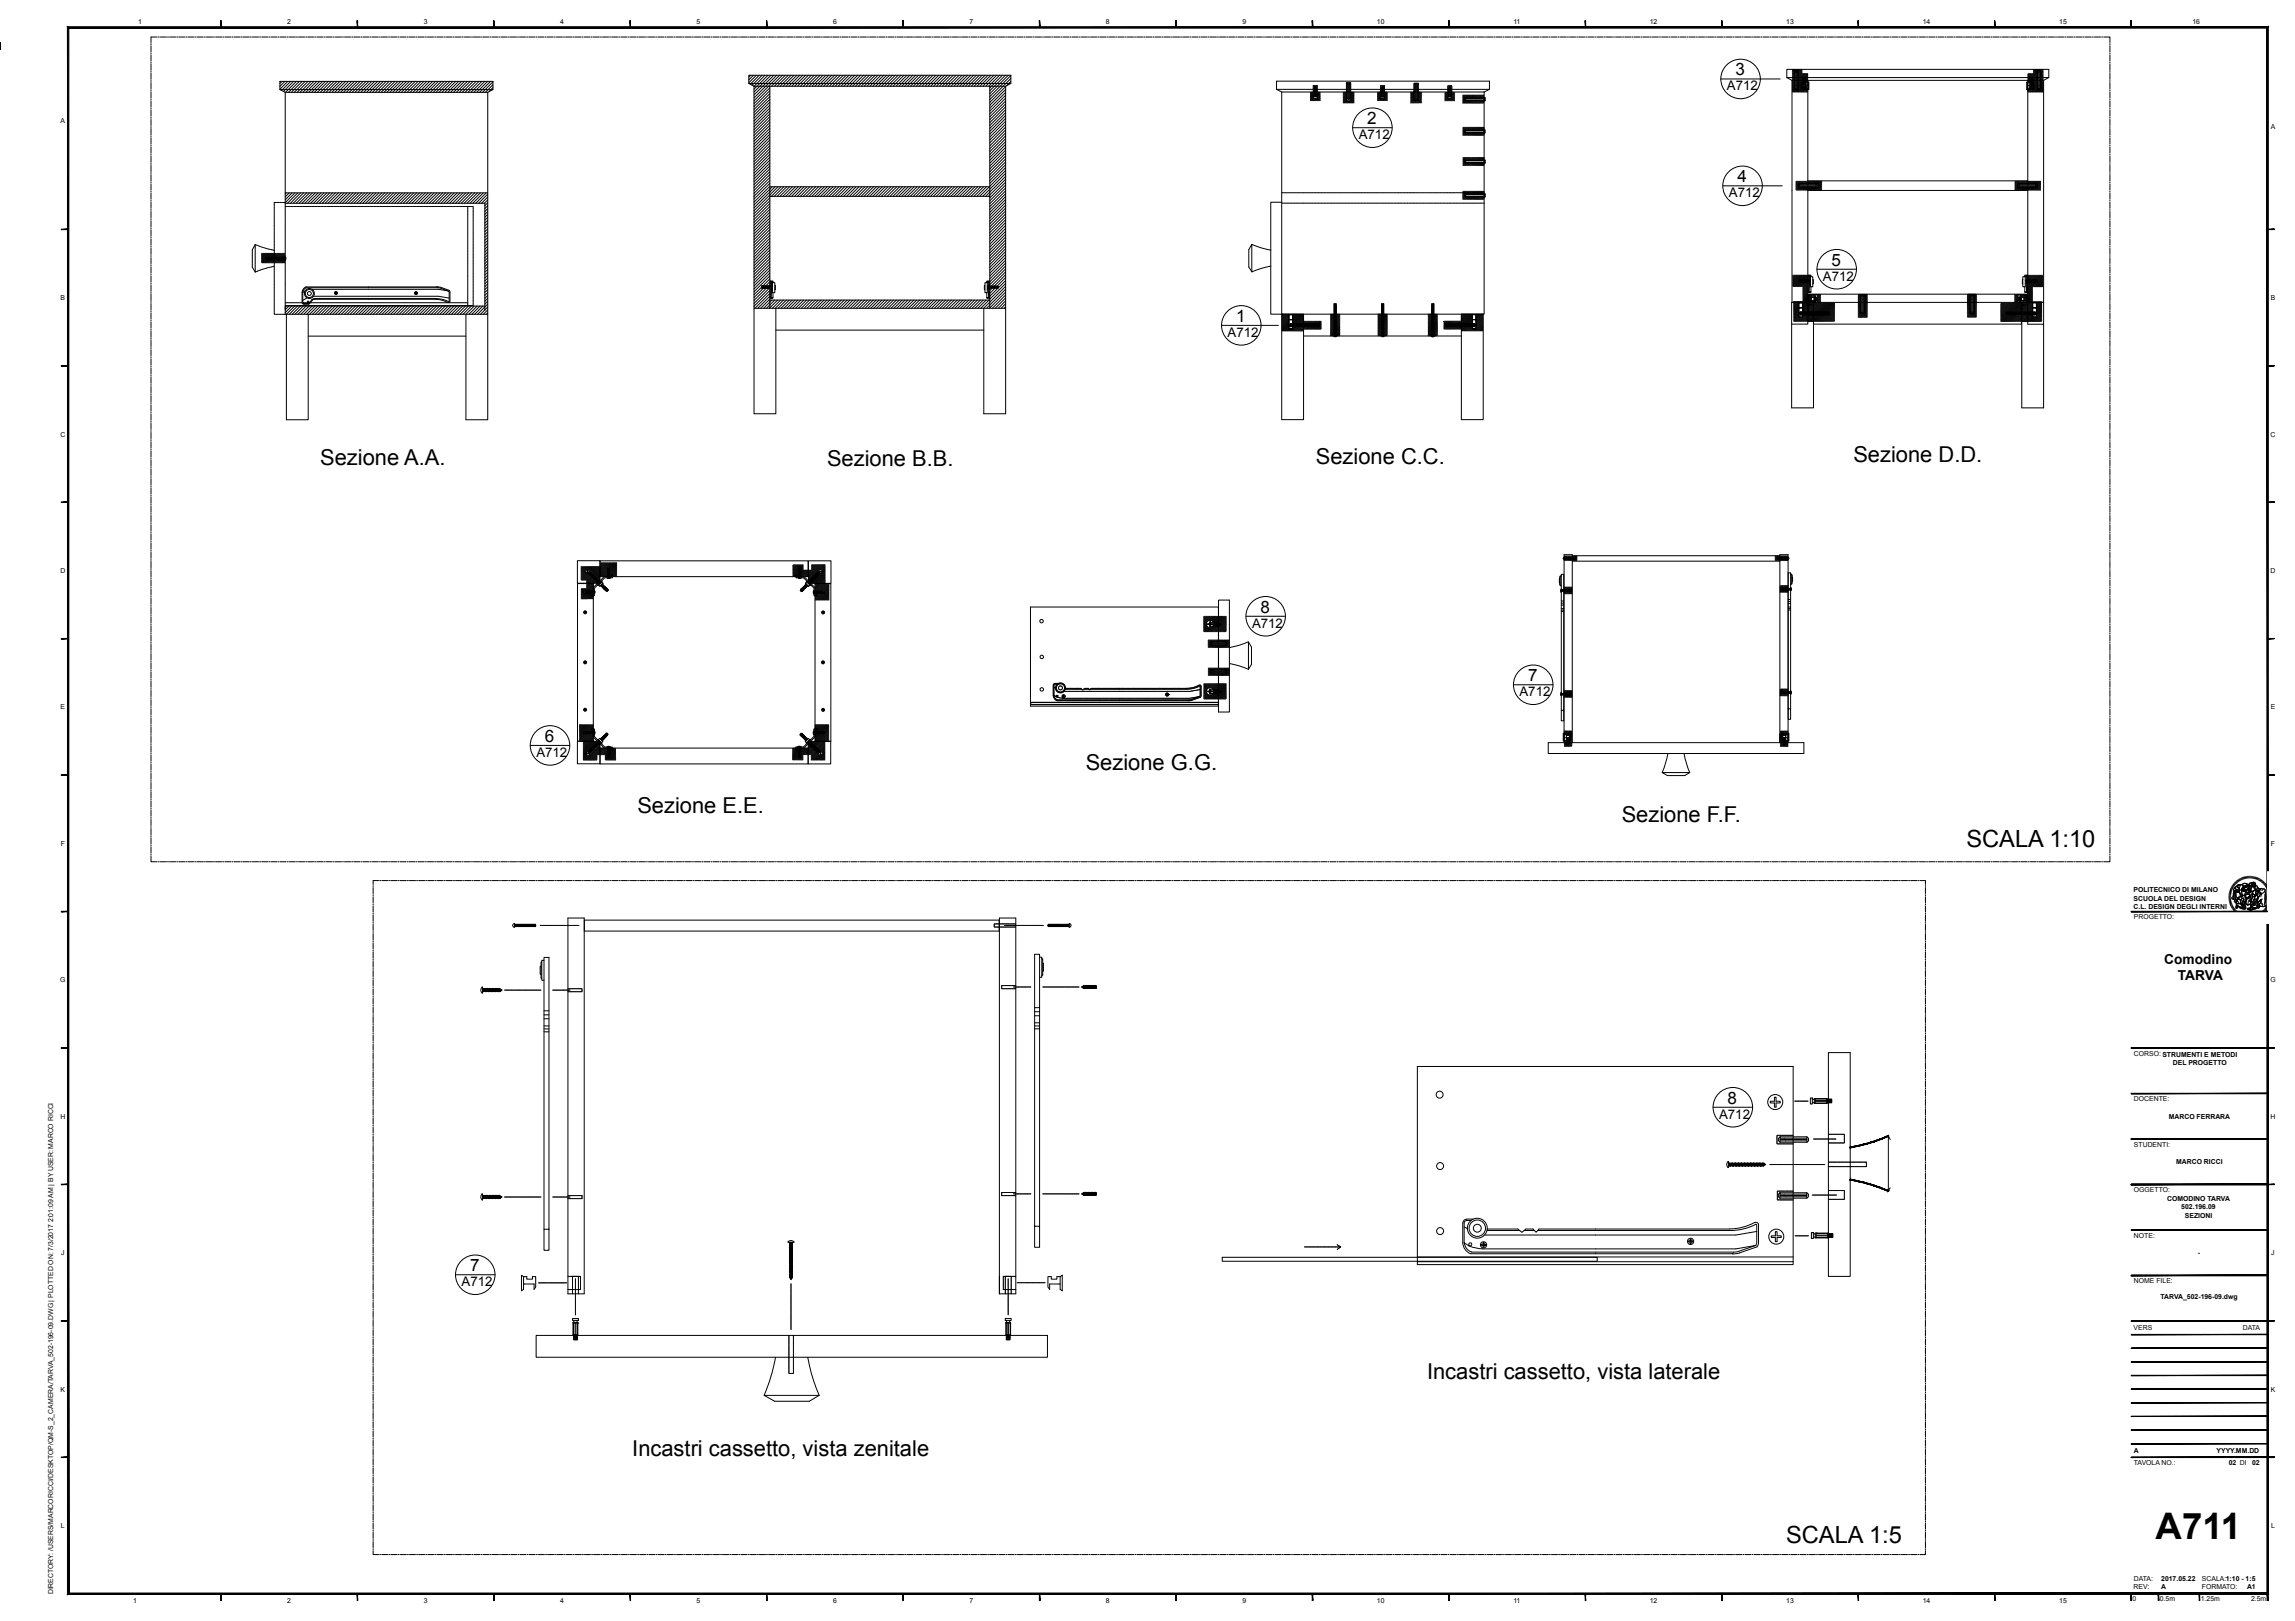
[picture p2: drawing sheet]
<svg xmlns="http://www.w3.org/2000/svg" width="841mm" height="594mm" viewBox="0 0 841 594" stroke-linecap="round" stroke-linejoin="round" font-family="sans-serif">
<defs><g id="words">
<text font-size="13.4" x="789.9" y="563.8">A711</text>
<g font-size="8.7">
<text x="720.6" y="310.3">SCALA 1:10</text>
<text x="654.5" y="565.5">SCALA 1:5</text>
</g>
<g font-size="8">
<text x="117.3" y="170.5">Sezione A.A.</text>
<text x="303.1" y="170.7">Sezione B.B.</text>
<text x="482.2" y="170">Sezione C.C.</text>
<text x="679.2" y="169.4">Sezione D.D.</text>
<text x="397.8" y="282.1">Sezione G.G.</text>
<text x="233.6" y="298">Sezione E.E.</text>
<text x="594.3" y="301.2">Sezione F.F.</text>
<text x="522.9" y="505.4">Incastri cassetto, vista laterale</text>
<text x="231.7" y="533.4">Incastri cassetto, vista zenitale</text>
</g>
<g font-size="6.2">
<text x="635.9" y="27.6">3</text>
<text x="501.1" y="45.5">2</text>
<text x="636.7" y="66.8">4</text>
<text x="671.2" y="97.3">5</text>
<text x="453" y="117.9">1</text>
<text x="461.9" y="224.5">8</text>
<text x="559.9" y="249.6">7</text>
<text x="199.7" y="271.9">6</text>
<text x="633.1" y="404.4">8</text>
<text x="172.3" y="465.8">7</text>
</g>
<g font-size="5">
<text x="793.1" y="353.2">Comodino</text>
<text x="798.1" y="359.2">TARVA</text>
</g>
<g font-size="4.9">
<text x="632.8" y="33.1">A712</text>
<text x="497.9" y="51">A712</text>
<text x="633.6" y="72.3">A712</text>
<text x="668" y="102.8">A712</text>
<text x="449.8" y="123.4">A712</text>
<text x="458.8" y="230">A712</text>
<text x="556.8" y="255.1">A712</text>
<text x="196.6" y="277.4">A712</text>
<text x="630" y="409.9">A712</text>
<text x="169.2" y="471.3">A712</text>
</g>
<g font-size="2.5">
<text x="50.6" y="8.9">1</text>
<text x="105.3" y="8.9">2</text>
<text x="155.3" y="8.9">3</text>
<text x="205.3" y="8.9">4</text>
<text x="255.3" y="8.9">5</text>
<text x="305.3" y="8.9">6</text>
<text x="355.3" y="8.9">7</text>
<text x="405.3" y="8.9">8</text>
<text x="455.3" y="8.9">9</text>
<text x="504.6" y="8.9">10</text>
<text x="554.6" y="8.9">11</text>
<text x="604.6" y="8.9">12</text>
<text x="654.6" y="8.9">13</text>
<text x="704.6" y="8.9">14</text>
<text x="754.6" y="8.9">15</text>
<text x="803.4" y="8.9">16</text>
<text x="22.2" y="45">A</text>
<text x="832.1" y="47.2">A</text>
<text x="22.2" y="109.9">B</text>
<text x="832.1" y="109.9">B</text>
<text x="22.1" y="160">C</text>
<text x="832.1" y="160">C</text>
<text x="22.1" y="210">D</text>
<text x="832.1" y="210">D</text>
<text x="22.2" y="259.9">E</text>
<text x="832.1" y="259.9">E</text>
<text x="22.3" y="309.9">F</text>
<text x="832.2" y="309.9">F</text>
<text x="781.8" y="327">POLITECNICO DI MILANO</text>
<text x="781.9" y="330">SCUOLA DEL DESIGN</text>
<text x="781.9" y="333">C.L. DESIGN DEGLI INTERNI</text>
<text x="782" y="336.8">PROGETTO:</text>
<text x="22.1" y="359.9">G</text>
<text x="832" y="359.9">G</text>
<text x="782" y="386.8">CORSO: STRUMENTI E METODI</text>
<text x="796.2" y="390.2">DEL PROGETTO</text>
<text x="782" y="403.5">DOCENTE:</text>
<text x="22.1" y="409.9">H</text>
<text x="794.8" y="409.9">MARCO FERRARA</text>
<text x="832.1" y="409.9">H</text>
<text x="782" y="420.1">STUDENTI:</text>
<text x="797.4" y="426.6">MARCO RICCI</text>
<text x="782" y="436.8">OGGETTO:</text>
<text x="794.1" y="440.2">COMODINO TARVA</text>
<text x="799.3" y="443.2">502.196.09</text>
<text x="800.7" y="446.3">SEZIONI</text>
<text x="782" y="453.5">NOTE:</text>
<text x="22.4" y="459.9">J</text>
<text x="805.4" y="459.9">-</text>
<text x="832.3" y="459.9">J</text>
<text x="782" y="470.1">NOME FILE:</text>
<text x="791.8" y="476.1">TARVA_502-196-09.dwg</text>
<text x="781.9" y="487.4">VERS</text>
<text x="821.9" y="487.4">DATA</text>
<text x="22.2" y="509.9">K</text>
<text x="832.1" y="509.9">K</text>
<text x="782" y="532.4">A</text>
<text x="812.2" y="532.4">YYYY.MM.DD</text>
<text x="782" y="536.9">TAVOLA NO.:</text>
<text x="816.7" y="536.9">02 DI</text>
<text x="825.3" y="536.9">02</text>
<text x="22.4" y="559.9">L</text>
<text x="832.3" y="559.9">L</text>
<text x="782" y="579.5">DATA:</text>
<text x="792" y="579.4">2017.05.22</text>
<text x="806.9" y="579.4">SCALA:1:10 - 1:5</text>
<text x="19.5" y="584.3" transform="rotate(-90 19.5 584.3)">DIRECTORY: /USERS/MARCORICCI/DESKTOP/QM-S_2_CAMERA/TARVA_502-196-09.DWG | PLOTTED ON: 7/3/2017 2:01:09 AM | BY USER: MARCO RICCI</text>
<text x="48.8" y="587.4">1</text>
<text x="105.3" y="587.4">2</text>
<text x="155.3" y="587.4">3</text>
<text x="205.3" y="587.4">4</text>
<text x="255.3" y="587.4">5</text>
<text x="305.3" y="587.4">6</text>
<text x="355.3" y="587.4">7</text>
<text x="405.3" y="587.4">8</text>
<text x="455.3" y="587.4">9</text>
<text x="504.6" y="587.4">10</text>
<text x="554.6" y="587.4">11</text>
<text x="604.6" y="587.4">12</text>
<text x="654.6" y="587.4">13</text>
<text x="704.6" y="587.4">14</text>
<text x="754.6" y="587.4">15</text>
<text x="781.5" y="586.5">0</text>
<text x="781.9" y="582.4">REV:</text>
<text x="791.5" y="586.5">0.5m</text>
<text x="792" y="582.4">A</text>
<text x="806.5" y="586.5">1.25m</text>
<text x="806.9" y="582.4">FORMATO:</text>
<text x="823.4" y="582.4">A1</text>
<text x="824.9" y="586.5">2.5m</text>
</g>
</g></defs>
<path d="M104.5 115.2h.4M469.7 115.1h.4" fill="none" stroke="#f00" stroke-width=".37"/>
<g fill="none" stroke="#000" stroke-width=".37">
<path d="M55.3 16v.4M55.3 16.7v2.3M55.3 19.4v.3M57.6 13.6h-2.3v2M58 13.6h.4M58.8 13.6h2.2M61.4 13.6h.4M62.1 13.6h2.3M64.8 13.6h.3M65.5 13.6h2.2M68.1 13.6h.4M68.9 13.6h2.2"/>
<path d="M71.5 13.6h.4M72.3 13.6h2.2M74.9 13.6h.4M75.6 13.6h2.3M78.2 13.6h.4M79 13.6h2.2M81.6 13.6h.4M82.4 13.6h2.2M85 13.6h.4M85.8 13.6h2.2M88.4 13.6h.4M89.1 13.6h2.3"/>
<path d="M91.7 13.6h.4M92.5 13.6h2.2M95.1 13.6h.4M95.9 13.6h2.2M98.5 13.6h.4M99.3 13.6h2.2M101.9 13.6h.3M102.6 13.6h2.3M105.2 13.6h.4M106 13.6h2.2M108.6 13.6h.4M109.4 13.6h2.2"/>
<path d="M112 13.6h.4M112.7 13.6h2.3M115.4 13.6h.3M116.1 13.6h2.3M118.7 13.6h.4M119.5 13.6h2.3M122.1 13.6h.4M122.9 13.6h2.2M125.5 13.6h.4M126.2 13.6h2.3M128.9 13.6h.3M129.6 13.6h2.3"/>
<path d="M132.2 13.6h.4M133 13.6h2.3M135.6 13.6h.4M136.4 13.6h2.2M139 13.6h.4M139.7 13.6h2.3M142.4 13.6h.3M143.1 13.6h2.3M145.8 13.6h.3M146.5 13.6h2.3M149.1 13.6h.4M149.9 13.6h2.2"/>
<path d="M152.5 13.6h.4M153.2 13.6h2.3M155.9 13.6h.4M156.6 13.6h2.3M159.3 13.6h.3M160 13.6h2.3M162.6 13.6h.4M163.4 13.6h2.2M166 13.6h.4M166.8 13.6h2.2M169.4 13.6h.4M170.1 13.6h2.3"/>
<path d="M172.8 13.6h.3M173.5 13.6h2.3M176.1 13.6h.4M176.9 13.6h2.2M179.5 13.6h.4M180.3 13.6h2.2M182.9 13.6h.4M183.6 13.6h2.3M186.3 13.6h.3M187 13.6h2.3M189.6 13.6h.4M190.4 13.6h2.2"/>
<path d="M193 13.6h.4M193.8 13.6h2.2M196.4 13.6h.4M197.1 13.6h2.3M199.8 13.6h.3M200.5 13.6h2.2M203.1 13.6h.4M203.9 13.6h2.2M206.5 13.6h.4M207.3 13.6h2.2M209.9 13.6h.4M210.6 13.6h2.3"/>
<path d="M213.2 13.6h.4M214 13.6h2.2M216.6 13.6h.4M217.4 13.6h2.2M220 13.6h.4M220.8 13.6h2.2M223.4 13.6h.3M224.1 13.6h2.3M226.7 13.6h.4M227.5 13.6h2.2M230.1 13.6h.4M230.9 13.6h2.2"/>
<path d="M233.5 13.6h.4M234.2 13.6h2.3M236.9 13.6h.3M237.6 13.6h2.3M240.2 13.6h.4M241 13.6h2.2M243.6 13.6h.4M244.4 13.6h2.2M247 13.6h.4M247.7 13.6h2.3M250.4 13.6h.3M251.1 13.6h2.3"/>
<path d="M253.7 13.6h.4M254.5 13.6h2.3M257.1 13.6h.4M257.9 13.6h2.2M260.5 13.6h.4M261.2 13.6h2.3M263.9 13.6h.3M264.6 13.6h2.3M267.3 13.6h.3M268 13.6h2.3M270.6 13.6h.4M271.4 13.6h2.2"/>
<path d="M274 13.6h.4M274.7 13.6h2.3M277.4 13.6h.3M278.1 13.6h2.3M280.8 13.6h.3M281.5 13.6h2.3M284.1 13.6h.4M284.9 13.6h2.2M287.5 13.6h.4M288.2 13.6h2.3M290.9 13.6h.4M291.6 13.6h2.3"/>
<path d="M294.3 13.6h.3M295 13.6h2.3M297.6 13.6h.4M298.4 13.6h2.2M301 13.6h.4M301.8 13.6h2.2M304.4 13.6h.4M305.1 13.6h2.3M307.8 13.6h.3M308.5 13.6h2.3M311.1 13.6h.4M311.9 13.6h2.2"/>
<path d="M314.5 13.6h.4M315.3 13.6h2.2M317.9 13.6h.4M318.6 13.6h2.3M321.3 13.6h.3M322 13.6h2.2M324.6 13.6h.4M325.4 13.6h2.2M328 13.6h.4M328.8 13.6h2.2M331.4 13.6h.4M332.1 13.6h2.3"/>
<path d="M334.7 13.6h.4M335.5 13.6h2.2M338.1 13.6h.4M338.9 13.6h2.2M341.5 13.6h.4M342.3 13.6h2.2M344.9 13.6h.4M345.6 13.6h2.3M348.2 13.6h.4M349 13.6h2.2M351.6 13.6h.4M352.4 13.6h2.2"/>
<path d="M355 13.6h.4M355.8 13.6h2.2M358.4 13.6h.3M359.1 13.6h2.3M361.7 13.6h.4M362.5 13.6h2.2M365.1 13.6h.4M365.9 13.6h2.2M368.5 13.6h.4M369.2 13.6h2.3M371.9 13.6h.3M372.6 13.6h2.3"/>
<path d="M375.2 13.6h.4M376 13.6h2.2M378.6 13.6h.4M379.4 13.6h2.2M382 13.6h.4M382.7 13.6h2.3M385.4 13.6h.3M386.1 13.6h2.3M388.7 13.6h.4M389.5 13.6h2.3M392.1 13.6h.4M392.9 13.6h2.2"/>
<path d="M395.5 13.6h.4M396.2 13.6h2.3M398.9 13.6h.3M399.6 13.6h2.3M402.3 13.6h.3M403 13.6h2.3M405.6 13.6h.4M406.4 13.6h2.2M409 13.6h.4M409.7 13.6h2.3M412.4 13.6h.4M413.1 13.6h2.3"/>
<path d="M415.8 13.6h.3M416.5 13.6h2.3M419.1 13.6h.4M419.9 13.6h2.2M422.5 13.6h.4M423.2 13.6h2.3M425.9 13.6h.4M426.6 13.6h2.3M429.3 13.6h.3M430 13.6h2.3M432.6 13.6h.4M433.4 13.6h2.2"/>
<path d="M436 13.6h.4M436.8 13.6h2.2M439.4 13.6h.4M440.1 13.6h2.3M442.8 13.6h.3M443.5 13.6h2.3M446.1 13.6h.4M446.9 13.6h2.2M449.5 13.6h.4M450.3 13.6h2.2M452.9 13.6h.4M453.6 13.6h2.3"/>
<path d="M456.3 13.6h.3M457 13.6h2.2M459.6 13.6h.4M460.4 13.6h2.2M463 13.6h.4M463.8 13.6h2.2M466.4 13.6h.4M467.1 13.6h2.3M469.7 13.6h.4M470.5 13.6h2.2M473.1 13.6h.4M473.9 13.6h2.2"/>
<path d="M476.5 13.6h.4M477.3 13.6h2.2M479.9 13.6h.3M480.6 13.6h2.3M483.2 13.6h.4M484 13.6h2.2M486.6 13.6h.4M487.4 13.6h2.2M490 13.6h.4M490.8 13.6h2.2M493.4 13.6h.3M494.1 13.6h2.3"/>
<path d="M496.7 13.6h.4M497.5 13.6h2.2M500.1 13.6h.4M500.9 13.6h2.2M503.5 13.6h.4M504.2 13.6h2.3M506.9 13.6h.3M507.6 13.6h2.3M510.2 13.6h.4M511 13.6h2.2M513.6 13.6h.4M514.4 13.6h2.2"/>
<path d="M517 13.6h.4M517.7 13.6h2.3M520.4 13.6h.3M521.1 13.6h2.3M523.7 13.6h.4M524.5 13.6h2.3M527.1 13.6h.4M527.9 13.6h2.2M530.5 13.6h.4M531.2 13.6h2.3M533.9 13.6h.3M534.6 13.6h2.3"/>
<path d="M537.3 13.6h.3M538 13.6h2.3M540.6 13.6h.4M541.4 13.6h2.2M544 13.6h.4M544.7 13.6h2.3M547.4 13.6h.4M548.1 13.6h2.3M550.8 13.6h.3M551.5 13.6h2.3M554.1 13.6h.4M554.9 13.6h2.2"/>
<path d="M557.5 13.6h.4M558.2 13.6h2.3M560.9 13.6h.4M561.6 13.6h2.3M564.3 13.6h.3M565 13.6h2.3M567.6 13.6h.4M568.4 13.6h2.2M571 13.6h.4M571.8 13.6h2.2M574.4 13.6h.4M575.1 13.6h2.3"/>
<path d="M577.8 13.6h.3M578.5 13.6h2.2M581.1 13.6h.4M581.9 13.6h2.2M584.5 13.6h.4M585.3 13.6h2.2M587.9 13.6h.4M588.6 13.6h2.3M591.3 13.6h.3M592 13.6h2.2M594.6 13.6h.4M595.4 13.6h2.2"/>
<path d="M598 13.6h.4M598.8 13.6h2.2M601.4 13.6h.4M602.1 13.6h2.3M604.7 13.6h.4M605.5 13.6h2.2M608.1 13.6h.4M608.9 13.6h2.2M611.5 13.6h.4M612.3 13.6h2.2M614.9 13.6h.3M615.6 13.6h2.3"/>
<path d="M618.2 13.6h.4M619 13.6h2.2M621.6 13.6h.4M622.4 13.6h2.2M625 13.6h.4M625.7 13.6h2.3M628.4 13.6h.3M629.1 13.6h2.3M631.7 13.6h.4M632.5 13.6h2.2M635.1 13.6h.4M635.9 13.6h2.2"/>
<path d="M638.5 13.6h.4M639.2 13.6h2.3M641.9 13.6h.3M642.6 13.6h2.3M645.2 13.6h.4M646 13.6h2.3M648.6 13.6h.4M649.4 13.6h2.2M652 13.6h.4M652.7 13.6h2.3M655.4 13.6h.3M656.1 13.6h2.3"/>
<path d="M658.7 13.6h.4M659.5 13.6h2.3M662.1 13.6h.4M662.9 13.6h2.2M665.5 13.6h.4M666.2 13.6h2.3M668.9 13.6h.3M669.6 13.6h2.3M672.3 13.6h.3M673 13.6h2.3M675.6 13.6h.4M676.4 13.6h2.2"/>
<path d="M679 13.6h.4M679.7 13.6h2.3M682.4 13.6h.4M683.1 13.6h2.3M685.8 13.6h.3M686.5 13.6h2.3M689.1 13.6h.4M689.9 13.6h2.2M692.5 13.6h.4M693.3 13.6h2.2M695.9 13.6h.4M696.6 13.6h2.3"/>
<path d="M699.3 13.6h.3M700 13.6h2.3M702.6 13.6h.4M703.4 13.6h2.2M706 13.6h.4M706.8 13.6h2.2M709.4 13.6h.4M710.1 13.6h2.3M712.8 13.6h.3M713.5 13.6h2.2M716.1 13.6h.4M716.9 13.6h2.2"/>
<path d="M719.5 13.6h.4M720.3 13.6h2.2M722.9 13.6h.4M723.6 13.6h2.3M726.2 13.6h.4M727 13.6h2.2M729.6 13.6h.4M730.4 13.6h2.2M733 13.6h.4M733.8 13.6h2.2M736.4 13.6h.3M737.1 13.6h2.3"/>
<path d="M739.7 13.6h.4M740.5 13.6h2.2M743.1 13.6h.4M743.9 13.6h2.2M746.5 13.6h.4M747.3 13.6h2.2M749.9 13.6h.3M750.6 13.6h2.3M753.2 13.6h.4M754 13.6h2.2M756.6 13.6h.4M757.4 13.6h2.2"/>
<path d="M760 13.6h.4M760.7 13.6h2.3M763.4 13.6h.3M764.1 13.6h2.3M766.7 13.6h.4M767.5 13.6h2.2M770.1 13.6h.4M770.9 13.6h2.3v2M773.2 16v.4M773.2 16.7v2.3M773.2 19.4v.3M55.3 20.1v2.3"/>
<path d="M55.3 22.8v.3M55.3 23.5v2.3M55.3 26.1v.4M55.3 26.9v2.2M55.3 29.5v.4M55.3 30.2v2.3M55.3 32.9v.4M55.3 33.6v2.3M55.3 36.3v.3M55.3 37v2.2M55.3 39.6v.4M102.6 32.8h78"/>
<path d="M103.3 29.8l-.7 .8M104.4 29.8l-1.8 1.8M104.5 33.8l-1.9-1v-3h78v3l-1.9 1M104.5 33.8h74.2M104.5 33.8v41M105.5 29.8l-2.9 2.9M106.5 29.8l-3.3 3.3M107.6 29.8l-3.7 3.7M108.6 29.8l-4 4M109.7 29.8l-4 4M110.7 29.8l-3.9 4M111.8 29.8l-4 4"/>
<path d="M112.9 29.8l-4 4M114 29.8l-4.1 4M115 29.8l-4 4M116.1 29.8l-4 4M117.1 29.8l-4 4M118.2 29.8l-4 4M119.3 29.8l-4.1 4M120.3 29.8l-4 4M121.4 29.8l-4 4M122.4 29.8l-4 4M123.5 29.8l-4 4M124.5 29.8l-3.9 4"/>
<path d="M125.6 29.8l-4 4M126.7 29.8l-4 4M127.7 29.8l-4 4M128.8 29.8l-4 4M129.9 29.8l-4 4M130.9 29.8l-4 4M132 29.8l-4 4M133.1 29.8l-4.1 4M134.1 29.8l-4 4M135.2 29.8l-4.1 4M136.2 29.8l-4 4M137.3 29.8l-4 4"/>
<path d="M138.3 29.8l-3.9 4M139.4 29.8l-4 4M140.5 29.8l-4 4M141.5 29.8l-4 4M142.6 29.8l-4 4M143.7 29.8l-4 4M144.7 29.8l-4 4M145.8 29.8l-4 4M146.9 29.8l-4.1 4M147.9 29.8l-4 4M149 29.8l-4.1 4M150 29.8l-4 4"/>
<path d="M151.1 29.8l-4 4M152.1 29.8l-3.9 4M153.2 29.8l-4 4M154.3 29.8l-4 4M155.3 29.8l-4 4M156.4 29.8l-4 4M157.4 29.8l-3.9 4M158.5 29.8l-4 4M159.6 29.8l-4 4M160.7 29.8l-4.1 4M161.7 29.8l-4 4M162.8 29.8l-4 4"/>
<path d="M163.8 29.8l-4 4M164.9 29.8l-4 4M165.9 29.8l-4 4M167 29.8l-4 4M168.1 29.8l-4 4M169.1 29.8l-4 4M170.2 29.8l-4 4M171.2 29.8l-3.9 4M172.3 29.8l-4 4M173.4 29.8l-4 4M174.5 29.8l-4.1 4M175.5 29.8l-4 4"/>
<path d="M176.6 29.8l-4 4M177.6 29.8l-4 4M178.7 29.8l-4 4M178.7 33.8v81.4h-74.2M179.7 29.8l-4 4M180.6 30l-3.8 3.8M180.6 31.1l-2.8 2.7M180.6 32.1l-1.4 1.5M274.4 27.6h96v3l-1.9 1h-92.2l-1.9-1zM274.4 30.6h96M275 27.6l-.6 .6M276.1 27.6l-1.7 1.7"/>
<path d="M276.3 31.6v40.3M277.2 27.6l-2.8 2.7M278.2 27.6l-3.2 3.3M279.3 27.6l-3.7 3.6M280.3 27.6l-4 4M281.4 27.6l-5.1 5.1M282.1 32.2l-5.8 5.8M282.1 33.3l-5.8 5.8M282.1 34.3l-5.8 5.8M282.1 35.4l-5.8 5.8M282.1 36.4l-5.8 5.8M282.1 37.5l-5.8 5.8"/>
<path d="M282.1 38.5l-5.8 5.8M282.1 39.6l-5.8 5.8M282.1 31.6v40.3M282.5 27.6l-6.2 6.1M283.5 27.6l-7.2 7.2M284.6 27.6l-8.3 8.3M285.7 27.6l-9.4 9.3M286.7 27.6l-4 4M287.8 27.6l-4 4M288.8 27.6l-4 4M289.9 27.6l-4 4M291 27.6l-4 4"/>
<path d="M292 27.6l-4 4M293.1 27.6l-4 4M294.1 27.6l-3.9 4M295.2 27.6l-4 4M296.2 27.6l-3.9 4M297.3 27.6l-4 4M298.4 27.6l-4 4M299.5 27.6l-4.1 4M300.5 27.6l-4 4M301.6 27.6l-4 4M302.6 27.6l-4 4M303.7 27.6l-4 4"/>
<path d="M304.8 27.6l-4.1 4M305.8 27.6l-4 4M306.9 27.6l-4 4M307.9 27.6l-3.9 4M309 27.6l-4 4M310 27.6l-3.9 4M311.1 27.6l-4 4M312.2 27.6l-4 4M313.2 27.6l-4 4M314.3 27.6l-4 4M315.3 27.6l-3.9 4M316.4 27.6l-4 4"/>
<path d="M317.5 27.6l-4 4M318.6 27.6l-4.1 4M319.6 27.6l-4 4M320.7 27.6l-4 4M321.7 27.6l-4 4M322.8 27.6l-4 4M323.9 27.6l-4.1 4M324.9 27.6l-4 4M326 27.6l-4 4M327 27.6l-4 4M328.1 27.6l-4 4M329.1 27.6l-3.9 4"/>
<path d="M330.2 27.6l-4 4M331.3 27.6l-4 4M332.3 27.6l-4 4M333.4 27.6l-4 4M334.5 27.6l-4 4M335.5 27.6l-4 4M336.6 27.6l-4 4M337.7 27.6l-4.1 4M338.7 27.6l-4 4M339.8 27.6l-4.1 4M340.8 27.6l-4 4M341.9 27.6l-4 4"/>
<path d="M342.9 27.6l-3.9 4M344 27.6l-4 4M345.1 27.6l-4 4M346.1 27.6l-4 4M347.2 27.6l-4 4M348.2 27.6l-3.9 4M349.3 27.6l-4 4M350.4 27.6l-4 4M351.5 27.6l-4.1 4M352.5 27.6l-4 4M353.6 27.6l-4.1 4M354.6 27.6l-4 4"/>
<path d="M355.7 27.6l-4 4M356.7 27.6l-4 4M357.8 27.6l-4 4M358.9 27.6l-4.1 4M359.9 27.6l-4 4M361 27.6l-4 4M362 27.6l-3.9 4M362.7 31.6v81.4M363.1 27.6l-4 4M364.2 27.6l-4 4M365.2 27.6l-4 4M366.3 27.6l-4 4"/>
<path d="M367.3 27.6l-4.6 4.6M368.4 27.6l-5.7 5.7M368.5 31.6v81.4h-92.2v-41.1M368.5 31.7l-5.8 5.8M368.5 32.8l-5.8 5.8M368.5 33.8l-5.8 5.8M368.5 34.9l-5.8 5.8M368.5 36l-5.8 5.8M368.5 37l-5.8 5.8M368.5 38.1l-5.8 5.8M368.5 39.1l-5.8 5.8M369.5 27.6l-6.8 6.8"/>
<path d="M370.4 27.7l-7.7 7.7M370.4 28.8l-7.7 7.7M370.4 29.8l-1.6 1.6M467.8 32.7h78M469.7 33.7l-1.9-1v-3h78v3l-1.9 1M469.7 33.7v120.1h8v-38.7h-8M469.7 33.7h74.2M480.4 33.8l-.2 .2M480.8 33.8l-.6 .6M481.1 33.8l-.9 .9M481.2 34.1l-1 1M481.2 34.4l-1 1.1"/>
<path d="M481.2 34.8l-1 1M481.2 35.2l-1 1M481.2 35.5l-1 1M481.2 35.9l-1 1M481.2 36l1.4 .1-.7 .8M481.2 31.3v4.6M481.2 31.4h1.5M481.2 36.1l-.7 .8M481.5 35.2h1.1v.3h-1.1zM481.6 34.6h.1M481.6 32.6h.8l.1 2h-.9M481.6 36.1l-.7 .8"/>
<path d="M481.7 32.6v2M481.7 34.8h.6v.4M481.7 34.8l-.1-2.4h.9l-.2 2.4M481.7 31.7l.5 .1M481.7 31.9l.6 .3M481.7 32.2l.3 .2M481.7 34.8v.4M481.8 31.7l.4-.1 .1 .3M481.8 31.8v.1M481.8 32.1v.1M481.8 32.4h.1M481.9 36.1l-.7 .8"/>
<path d="M482 32.6v2M482 32.6l.1 2M482 32.6h.1M482.2 32.4l-.5-.2 .6 .2M482.2 31.9v.2M482.2 32.2v.1M482.3 36.1l-.7 .8M482.7 31.3v4.8M482.9 33.8l-.1 .1M483.2 33.8l-.4 .5M483.6 33.8l-.8 .8M483.8 34l-1 1"/>
<path d="M483.8 34.3l-1 1M483.8 34.7l-1 1M483.8 35l-1 1M483.8 35.4l-1.5 1.5M483.8 35.8l-1.2 1.1M483.8 36.1l-.8 .8M483.8 36.4l-.4 .5M483.8 36.8l-.1 .1M492.3 33.8h-.1M492.6 33.8l-.4 .4M493 33.8l-.8 .8M493.4 33.8l-1.2 1.1"/>
<path d="M493.4 34.1l-1.2 1.2M493.4 34.5l-1.2 1.1M493.4 34.8l-1.2 1.2M493.4 35.2l-1.2 1.1M493.4 35.5l-1.2 1.2M493.4 35.9l-1.2 1.1M493.4 36.2l-1.2 1.2M493.4 36.6l-1.2 1.1M493.4 36.9l-.9 .8M493.4 36.9l.1 .1M493.5 30.3l-.1 6.5M493.6 30.3h1.2"/>
<path d="M493.6 30.8l.3-.3h.5l.3 .3M493.6 36.1l.3 .3h.5l.3-.3M493.6 30.8v5.3M493.6 30.8h1.1M493.6 36.1h1.1M493.9 30.8v5.3M494 37l-.7 .7M494.2 30.8v5.3M494.3 37l-.7 .7M494.7 37l-.8 .7M494.7 30.8h-.2v5.3M494.7 30.8v5.3"/>
<path d="M494.8 37h-1.2l-.7 .7M494.9 30.3l.1 6.5M495 36.8l-.1 .2M495.1 33.8h-.1M495.5 33.8l-.5 .4M495.8 33.8l-.8 .8M496.2 33.8l-1.2 1.1M496.2 34.1l-1.2 1.2M496.2 34.5l-1.2 1.1M496.2 34.8l-1.2 1.2M496.2 35.2l-1.2 1.1M496.2 35.5l-1.2 1.2"/>
<path d="M496.2 35.9l-1.9 1.8M496.2 36.3l-1.5 1.4M496.2 36.6l-1.2 1.1M496.2 36.9l-.8 .8M496.2 37.3l-.5 .4M496.2 37.7h-.1M505 33.8l-.2 .2M505.4 33.8l-.6 .6M505.8 33.8l-1 .9M505.8 34.1l-1 1M505.8 34.4l-1 1M505.8 34.8l-1 1"/>
<path d="M505.8 35.1l-1 1M505.8 35.5l-1 1M505.8 35.8l-1 1M505.8 36.1l-.7 .8M505.9 36l.1 .1M506.1 36.1h1.2l-.7 .8M506.1 35.2h1.1v.4h-1.1zM506.2 36.1l-.7 .8M506.3 34.7h.1M506.3 34.7h.9M506.3 32.7v2M506.4 34.9h.6v.3"/>
<path d="M506.4 34.9l-.1-2.4h.9l-.2 2.4M506.4 31.8l.5 .1M506.4 32.1l.6 .2M506.4 32.3l.3 .2M506.4 34.9v.3M506.5 31.8l.4-.1 .1 .3M506.5 31.9v.2M506.5 32.2v.1M506.5 32.4v.1M506.6 36.1l-.8 .8M506.6 32.7v2M506.7 32.7l.1 2"/>
<path d="M506.7 32.7h.1M506.9 32.5l-.5-.2 .5 .2M506.9 32v.2M506.9 32.3v.1M506.9 36.1l-.7 .8M507.1 32.7v2M507.2 31.4h-1.3v4.5M507.2 31.4l.2 4.7M507.5 33.8l-.1 .1M507.9 33.8l-.5 .4M508.2 33.8l-.8 .8M508.4 33.9l-1 1"/>
<path d="M508.4 34.3l-1 1M508.4 34.6l-1 1M508.4 35l-1 1M508.4 35.3l-1.5 1.6M508.4 35.7l-1.2 1.2M508.4 36l-.8 .9M508.4 36.4l-.4 .5M508.4 36.8l-.1 .1M517 33.8h-.1M517.4 33.8l-.5 .4M517.7 33.8l-.8 .7M518.1 33.8l-1.2 1.1"/>
<path d="M518.1 34.1l-1.2 1.1M518.1 34.4l-1.2 1.2M518.1 34.8l-1.2 1.2M518.1 35.2l-1.2 1.1M518.1 35.5l-1.2 1.2M518.1 35.9l-1.2 1.1M518.1 36.2l-1.2 1.2M518.1 36.6l-1.2 1.1M518.1 36.9l-.8 .8M518.2 30.6l1.5-.1v6.3h-1.5M518.2 30.7v6M518.4 37l-.7 .7"/>
<path d="M518.4 31l.3-.3 .8 .3M518.4 36.3l.3 .3 .8-.3M518.4 31v5.3M518.4 31h1.1M518.4 36.3h1.1M518.7 31v5.3M518.7 37l-.7 .7M519 31v5.3M519 37l-.6 .7M519.4 37l-.7 .7M519.5 31h-.3v5.3M519.5 31v5.3"/>
<path d="M519.9 33.8h-.1M520.2 33.8l-.4 .4M520.6 33.8l-.8 .8M520.9 34.8l-1.1 1.2M520.9 33.8l-1.1 1.1M520.9 34.1l-1.1 1.1M520.9 34.4l-1.1 1.2M520.9 35.2l-1.1 1.1M520.9 35.5l-1.1 1.2M520.9 35.9l-1.9 1.8M520.9 36.2l-1.5 1.5M520.9 36.6l-1.1 1.1"/>
<path d="M520.9 36.9l-.8 .8M520.9 37.3l-.4 .4M520.9 37.6l-.1 .1M529.7 33.8l-.2 .3M530.1 33.8l-.6 .6M530.4 33.8l-.9 1M530.4 34.1l-.9 1.1M530.4 34.5l-.9 1M530.4 34.9l-.9 1M530.4 35.2l-.9 1M530.4 35.6l-.9 1M530.4 35.9l-.9 1"/>
<path d="M530.5 36.2l-.7 .7M530.6 31.6v4.6M530.6 31.4v.2M530.7 31.4h1.2M530.7 36.2h1.2l-.7 .7M530.7 35.2h1.1v.4h-1.1zM530.8 34.7h.1M530.8 32.6h.9M530.8 34.7h.9M530.9 36.2l-.8 .7M530.9 32.6v2.1M531 34.9h.6v.3"/>
<path d="M531 34.9l-.2-2.4h.9l-.1 2.4M531 31.8l.5 .1M531 32l.6 .2M531 32.3l.3 .2M531 34.9v.3M531.1 31.8l.4-.1 .1 .3M531.1 31.9v.1M531.1 32.2v.1M531.1 32.4v.1M531.2 34.7v-2.1l.1 2.1M531.2 36.2l-.7 .7M531.5 32.5l-.5-.2 .5 .2"/>
<path d="M531.5 32v.4M531.6 36.2l-.7 .7M531.6 32.6v2.1M532 31.4v2.3M532 33.9v2.3M532.2 33.8l-.2 .2M532.5 33.8l-.5 .5M532.9 33.8l-.9 .9M533.1 34l-1.1 1M533.1 34.4l-1.1 1M533.1 34.7l-1.1 1.1M533.1 35.1l-1.1 1"/>
<path d="M533.1 35.5l-1.6 1.4M533.1 35.8l-1.2 1.1M533.1 36.1l-.8 .8M533.1 36.5l-.5 .4M533.1 36.9h-.1M536.2 34.8l-.2 .2M536.5 36l-.5 .4M536.5 36.3l-.5 .5M536.5 36.6l-.5 .5M536.6 36.6l7.3 .2M536.6 36.1v.5M536.6 34.8l-.6 .6"/>
<path d="M536.7 36.8l-.7 .7M536.9 34.8l-.9 .9M537.1 36.8l-1.1 1M537.3 34.8l-1.3 1.3M537.4 36.8l-1 1M537.6 34.8l-1 1M537.8 36.8l-1.1 1M538 34.8l-1 1M538.1 36.8l-1 1M538.4 34.8l-1.1 1M538.5 36.8l-1 1M538.7 34.8l-1 1"/>
<path d="M538.9 36.8l-1.1 1M539 34.8l-1 1M539.2 36.8l-1 1M539.4 34.8l-1 1M539.5 36.8l-1 1M539.8 34.8l-1.1 1M539.9 36.8l-1 1M540.1 34.8l-1 1M540.3 36.8l-1.1 1M540.5 34.8l-1.1 1M540.6 36.8l-1 1M540.8 34.8l-1 1"/>
<path d="M541 36.8l-1.1 1M541.2 34.8l-1.1 1M541.3 36.8l-1 1M541.5 34.8l-1 1M541.7 36.8l-1.1 1M541.9 34.8l-1 1M542 36.8l-1 1M542.2 34.8l-1 1M542.4 36.8l-1 1M542.6 34.8l-1 1M542.8 36.8l-1.1 1M542.9 34.8l-1 1"/>
<path d="M543.1 36.8l-1.1 1M543.3 34.8l-1.1 1M543.4 36.8l-1 1M543.6 34.8l-1 1M543.8 36.8l-1 1M543.8 37.1l-.7 .7M543.8 37.5l-.3 .3M543.8 35l-.8 .8M543.8 35.4l-.5 .4M543.8 35.7l-.1 .1M543.9 33.7v81.4h-74.2M543.9 36.1h-6.6l-.6 .3 .6 .2h6.6"/>
<path d="M543.9 35.8h.4v1.2h-.4zM543.9 35.9l-7.3 .1M630.6 28.9h21.8M654.8 28.4h96M656.7 29.4l-1.9-1v-3h96v3l-1.9 1M656.7 29.4h92.2M656.7 29.4v81.4h92.2M656.8 25.4v.1M657.2 25.4l-.4 .4M657.6 25.4l-.8 .8M657.6 26.1l-.8 .8M657.6 26.4l-.8 .8"/>
<path d="M657.6 26.8l-.8 .8M657.6 27.2l-.8 .8M657.6 27.5l-.8 .8M657.6 27.9l-.8 .7M657.6 28.2l-.8 .8M657.6 28.6l-.8 .8M657.6 28.9l-.8 .8M657.6 29.3l-.8 .8M657.6 29.6l-.8 .8M657.6 30l-.8 .8M657.6 30.3l-.8 .8M657.6 30.7l-.8 .8"/>
<path d="M657.6 31.1l-.8 .8M657.6 31.4l-.8 .8M657.6 31.7l-.8 .8M657.6 32.1l-.8 .8M657.6 32.4l-.8 .9M657.6 32.8l-.8 .8M657.7 26l-.1 .1M657.8 32.4l.3 .4h.6l.3-.4M657.8 26.4l.3-.3h.6l.3 .3M657.8 26.4v6M657.8 32.4h1.2M657.8 26.4h1.2"/>
<path d="M657.8 33l-.8 .8M657.8 26h1.2M657.9 25.4l-1.1 1.1M658.1 26.4v6h-.3M658.2 33l-.8 .8M658.3 25.4l-.5 .5M658.4 26.4v6M658.5 33l-.8 .8M658.6 25.4l-.5 .5M658.7 26.4v6M658.9 33l-.8 .8M659 25.4l-.5 .5"/>
<path d="M659 26.4v6M659 26v6.9h-1.4v-6.8M659.1 25.9h-1.5v7.1M659.3 25.4l-.5 .5M659.7 25.4l-.6 .6M660.1 25.4l-1 1M660.1 30.3l-1 1M660.1 30.6l-1 1.1M660.1 31l-1 1M660.1 31.3l-1 1.1M660.1 31.7l-1 1M660.1 32.1l-1.6 1.7"/>
<path d="M660.2 32.5l1.4 .1M660.2 32.7l-1.1 1.1M660.3 30.2h2.2M660.4 25.5l-1.3 1.2M660.4 25.8l-1.3 1.3M660.4 26.2l-1.3 1.3M660.4 26.5l-1.3 1.3M660.4 26.9l-1.3 1.2M660.5 29.9l-.3 .3v2.2l-1.4 1.4M660.5 29.6l-1.4 1.4M660.5 29.4v3.2M660.6 30.2l-.3 .5v1.9h.6v-.5h1v.5"/>
<path d="M660.6 32.7l-1.1 1.1M660.6 31.2h1.9M660.7 26.9l-1.6 1.6M660.7 31.2v-1.8h.9v1.8M660.7 29.6h.9M660.8 28.9l-1.7 1.7M660.8 29.3l-.1 .1M660.8 29.6v1.6M660.9 32.1l.8 .1v.3h-.8M660.9 28.7l.5 .1M660.9 29l.6 .2M660.9 29.3l.3 .1"/>
<path d="M660.9 31.6l.9 .2zM661 28.6l-.2 .8M661 32.7l-1.2 1.1M661 26.9l-1.9 2M661 28.9v.1M661 29.1v.2M661 29.4h.1M661 28.6h.3M661.1 31.2v-1.6l.1 1.6M661.3 32.7l-1.1 1.1M661.3 29.4l-.4-.1 .5 .1M661.4 26.9l-2.3 2.3"/>
<path d="M661.4 28.7l.1 .2M661.4 28.7h-.4M661.4 28.6l.1 .8M661.4 28.9v.5M661.5 32.1v.1M661.5 32.6h.3M661.5 29.6v1.6M661.7 32.7l-1.1 1.1M661.7 26.9l-2.6 2.7M661.8 29.4v3.2h.7M661.8 30l.7-.6v81.4l.2-.2M662 32.7l-1.1 1.1"/>
<path d="M662.1 26.9l-3 3M662.3 32.7l-1.1 1.1M662.4 26.9l-3.3 3.4M662.4 33l-.8 .8M662.4 33.3l-.4 .5M662.4 33.7l-.1 .1M662.5 30.2l.4-.2v2.9l-.4-.3zM662.5 27.2l-1.3 1.4M662.5 27.6l-1 1M662.5 28l-1 .9M662.5 28.3l-1 .9M662.5 28.7l-.7 .7"/>
<path d="M662.5 29l-.7 .7M662.5 30.1l-.2 .1M662.5 29.7l-.5 .5M742.7 30l.4 .3v2.3l-.4 .3zM743.1 31.3h1.9v-1l.3 .4v1.9h-.6v-.4h-1.1v.4h-.5M743.1 30.3h2.3v2.4M743.1 32.7h.5l-.5 .5M743.1 29.4v89.4h5.8M743.3 32.7l-.2 .1M743.3 26.9l-.2 .3M743.7 32.7h.2M743.7 26.9l-.6 .7"/>
<path d="M743.7 29.5l-.6 .5M743.8 30.1l-.2 .1M743.8 29.8l-.5 .4M743.9 32.7h1.3M743.9 29.5v3.2M744 31.7l.9 .1M744 31.3v-1.9h.9v1.9M744 31.7h.1M744 28.8l-.9 .9M744 29.6h.9M744 31.7h.9M744 29.1l-.3 .3"/>
<path d="M744 32.7l-.9 .8M744.1 26.9l-1 1M744.1 29.6v1.7M744.1 28.7l.5 .1M744.1 29l.6 .2M744.1 29.3l.3 .1M744.1 28.8v.6M744.1 32.2h.1M744.2 28.6l-.1 .1M744.2 28.9v.1M744.2 29.1v.3M744.3 28.6h.3"/>
<path d="M744.3 32.7l-1.1 1.1M744.3 29.6v1.7M744.4 29.6l.1 1.7M744.4 29.6h.1M744.4 26.9l-1.3 1.4M744.6 29.4l-.5-.1 .5 .1M744.6 28.7l.1 .2M744.6 28.7h-.4M744.6 28.9v.5M744.6 28.6l.1 .1M744.7 32.2h-.9v.3h.9M744.7 32.7l-1.1 1.1"/>
<path d="M744.7 28.8v.6M744.8 26.9l-1.7 1.7M744.8 29.6v1.7M744.9 32.6l-.1 .1M744.9 29.5v3M745.1 32.7l-1.1 1.1M745.2 25.4v.1M745.6 25.4l-.4 .4M745.9 25.4l-.7 .8M746.3 25.4l-1.1 1.1M746.4 26.4l-2.2 2.2M746.4 26.7l-1.8 1.9"/>
<path d="M746.4 28.1l-1.4 1.4M746.4 27l-1.7 1.8M746.4 27.4l-1.7 1.7M746.4 28.5l-1.4 1.4M746.4 28.8l-1.3 1.4M746.4 29.2l-1 1M746.4 29.5l-1 1.1M746.4 29.9l-1 1M746.4 30.6l-1 1M746.4 31.6l-2.1 2.2M746.4 32.4l-1.4 1.4M746.4 32.7l-1 1.1"/>
<path d="M746.4 30.9l-1 1.1M746.4 27.7l-1.6 1.7M746.4 30.2l-1 1.1M746.4 31.3l-1 1M746.4 32l-1.7 1.8M746.5 33l-.8 .8M746.6 32.4l.3 .4h.6l.3-.4M746.6 26l-.1 .1M746.6 32.4h1.2M746.6 25.4l-3.5 3.6M746.6 26h1.3v6.9h-1.4v-6.7M746.9 26.1h.6l.3 .3h-1.2z"/>
<path d="M746.9 26.4v6h-.3M746.9 33l-.8 .8M747 25.4l-3.9 4M747.2 26.4v6M747.2 33l-.8 .8M747.3 25.4l-.5 .5M747.5 26.4v6M747.6 33l-.8 .8M747.7 25.4l-.5 .5M747.8 26.4v6M748 25.4l-.5 .5M748.4 25.4l-.5 .5"/>
<path d="M748.7 29.4l-.8 .8M748.7 25.5l-.8 .8M748.7 26.2l-.8 .8M748.7 26.5l-.8 .8M748.7 26.9l-.8 .8M748.7 27.2l-.8 .8M748.7 27.6l-.8 .8M748.7 28l-.8 .8M748.7 28.3l-.8 .8M748.7 29l-.8 .8M748.7 29.7l-.8 .8M748.7 30.1l-.8 .8"/>
<path d="M748.7 30.4l-.8 .8M748.7 30.8l-.8 .8M748.7 31.1l-.8 .8M748.7 31.5l-.8 .8M748.7 31.9l-.8 .8M748.7 32.5l-1.2 1.3M748.7 32.9l-.8 .9M748.7 33.3l-.5 .5M748.7 28.7l-.8 .7M748.7 25.8l-.8 .8M748.7 32.2l-1.6 1.6M748.7 33.6l-.2 .2"/>
<path d="M748.9 29.4v120.1h-8v-38.7M773.2 20.1v2.3M773.2 22.8v.3M773.2 23.5v2.3M773.2 26.1v.4M773.2 26.9v2.2M773.2 29.5v.4M773.2 30.2v2.3M773.2 32.9v.4M773.2 33.6v2.3M773.2 36.3v.3M773.2 37v2.2"/>
<path d="M773.2 39.6v.4M55.3 40.4v2.2M55.3 43v.4M55.3 43.8v2.2M55.3 46.4v.4M55.3 47.1v2.3M55.3 49.8v.3M55.3 50.5v2.2M55.3 53.1v.4M55.3 53.9v2.2M55.3 56.5v.4M55.3 57.3v2.2"/>
<path d="M55.3 59.9v.4M282.1 40.7l-5.8 5.8M282.1 41.7l-5.8 5.8M282.1 42.8l-5.8 5.8M282.1 43.8l-5.8 5.8M282.1 44.9l-5.8 5.8M282.1 46l-5.8 5.8M282.1 47.1l-5.8 5.7M282.1 48.1l-5.8 5.8M282.1 49.2l-5.8 5.8M282.1 50.2l-5.8 5.8M282.1 51.3l-5.8 5.8"/>
<path d="M282.1 52.3l-5.8 5.8M282.1 53.4l-5.8 5.8M282.1 54.5l-5.8 5.8M282.1 55.5l-5.8 5.8M282.1 56.6l-5.8 5.8M282.1 57.6l-5.8 5.8M282.1 58.7l-5.8 5.8M282.1 59.8l-5.8 5.8M368.5 40.2l-5.8 5.8M368.5 41.3l-5.8 5.8M368.5 42.3l-5.8 5.8M368.5 43.4l-5.8 5.8"/>
<path d="M368.5 44.4l-5.8 5.8M368.5 45.5l-5.8 5.8M368.5 46.6l-5.8 5.7M368.5 47.6l-5.8 5.8M368.5 48.7l-5.8 5.8M368.5 49.8l-5.8 5.8M368.5 50.8l-5.8 5.8M368.5 51.9l-5.8 5.8M368.5 52.9l-5.8 5.8M368.5 54l-5.8 5.8M368.5 55.1l-5.8 5.8M368.5 56.1l-5.8 5.8"/>
<path d="M368.5 57.2l-5.8 5.8M368.5 58.2l-5.8 5.8M368.5 59.3l-5.8 5.8M495.7 46.8h14.5M536.3 57.7l-.2 .1M536.3 46.6l-.2 .2M536.5 47.7l-.4 .5M536.5 48.1l-.4 .5M536.6 59.5l.1 .2M536.6 47.9v.5M536.6 59v.5l-.5 .5M536.6 58.8l-.5 .5"/>
<path d="M536.6 59.2l-.5 .4M536.6 46.6l-.5 .6M536.7 57.7l-.6 .5M536.7 47.7l-.1 .2M536.7 48.6l-.6 .4M536.7 47.7h7.2M536.7 48.6h7.2M536.7 48.6l-.6 .7M536.8 59.7h7.1l-1.1 1M536.8 59.6l-.7 .7M537 46.6l-.9 .9M537 57.7l-.9 .9"/>
<path d="M537.1 48.6l-1 1M537.2 59.6l-1.1 1.1M537.3 46.6l-1.2 1.3M537.4 57.7l-1.3 1.2M537.5 48.6l-1.1 1M537.5 59.6l-1 1.1M537.7 46.6l-1 1M537.7 57.7l-1 1M537.8 48.6l-1 1M537.8 59.6l-1 1.1M538 46.6l-1 1M538.1 57.7l-1.1 1"/>
<path d="M538.2 48.6l-1.1 1M538.2 59.6l-1 1.1M538.4 46.6l-1.1 1M538.4 57.7l-1 1M538.5 48.6l-1 1M538.6 59.6l-1.1 1.1M538.7 46.6l-1 1M538.8 57.7l-1 1M538.9 48.6l-1.1 1M538.9 59.6l-1 1.1M539.1 46.6l-1 1M539.1 57.7l-1 1"/>
<path d="M539.2 48.6l-1 1M539.3 59.6l-1.1 1.1M539.5 46.6l-1.1 1M539.5 57.7l-1.1 1M539.6 48.6l-1 1M539.6 59.6l-1 1.1M539.8 46.6l-1 1M539.8 57.7l-1 1M540 48.6l-1.1 1M540 59.6l-1.1 1.1M540.1 46.6l-1 1M540.2 57.7l-1 1"/>
<path d="M540.3 48.6l-1 1M540.3 59.6l-1 1.1M540.5 46.6l-1 1M540.6 57.7l-1.1 1M540.6 48.6l-1 1M540.7 59.6l-1 1.1M540.9 46.6l-1.1 1M540.9 57.7l-1 1M541 48.6l-1 1M541.1 59.6l-1.1 1.1M541.2 46.6l-1 1M541.2 57.7l-1 1"/>
<path d="M541.4 48.6l-1.1 1M541.4 59.6l-1 1.1M541.6 46.6l-1.1 1M541.6 57.7l-1 1M541.7 48.6l-1 1M541.7 59.6l-1 1.1M541.9 46.6l-1 1M542 57.7l-1.1 1M542.1 48.6l-1.1 1M542.1 59.6l-1 1.1M542.3 57.7l-1 1M542.3 46.6l-1.1 1"/>
<path d="M542.4 48.6l-1 1M542.5 59.6l-1.1 1.1M542.6 46.6l-1 1M542.7 57.7l-1.1 1M542.8 48.6l-1.1 1M542.8 59.6l-1 1.1M543 46.6l-1 1M543 57.7l-1 1M543.1 48.6l-1 1M543.2 59.6l-1.1 1.1M543.3 46.6l-1 1M543.4 57.7l-1.1 1"/>
<path d="M543.5 48.6l-1 1M543.5 59.6l-1 1.1M543.7 46.6l-1 1M543.7 57.7l-1 1M543.8 47.9h-6.5l-.6 .3 .6 .3h6.5M543.8 49l-.7 .6M543.8 48.6l-1 1M543.8 49.3l-.3 .3M543.9 58.9h-6.6l-.6 .3 .6 .3h6.6M543.9 47.6h.3v1.2h-.3zM543.9 58.8l-7.3 .1M543.9 46.8l-.9 .8"/>
<path d="M543.9 47.1l-.6 .5M543.9 47.5l-.2 .1M543.9 58.6h.4v1.2h-.4zM543.9 57.8l-.8 .9M543.9 58.2l-.5 .5M543.9 58.6l-.1 .1M773.2 40.4v2.2M773.2 43v.4M773.2 43.8v2.2M773.2 46.4v.4M773.2 47.1v2.3M773.2 49.8v.3"/>
<path d="M773.2 50.5v2.2M773.2 53.1v.4M773.2 53.9v2.2M773.2 56.5v.4M773.2 57.3v2.2M773.2 59.9v.4M55.3 60.6v2.3M55.3 63.2v.4M55.3 64v2.2M55.3 66.6v.4M55.3 67.4v2.2M55.3 70v.4"/>
<path d="M55.3 70.8v2.2M55.3 73.4v.3M55.3 74.1v2.2M55.3 76.7v.4M55.3 77.5v2.2M100.5 74.9v.1M100.5 75.2v.7M100.5 76.1v.1M100.5 76.3v.8M100.5 77.2v.1M100.5 77.4v.8M100.5 78.3v.1"/>
<path d="M100.5 78.5v.8M100.5 79.4v.2M100.5 79.7v.7M101.2 74.2h-.7v.6M101.3 74.2h.1M101.6 74.2h.7M102.4 74.2h.2M102.7 74.2h.7M103.5 74.2h.2M103.8 74.2h.7M104.5 74.9v.1M104.5 75.2v.7"/>
<path d="M104.5 76.1v.1M104.5 76.3v.8M104.5 77.2v.1M104.5 77.4v.8M104.5 78.3v.1M104.5 78.5v.8M104.5 79.4v.2M104.5 79.7v.7M104.5 70.7h74.2M104.5 74.5h.4M104.5 75.7h.5M104.9 70.7l-.4 .4"/>
<path d="M105 74.5h.2M105.1 75.7h.1M105.3 74.5h.7M105.4 75.7h.7M106 70.7l-1.5 1.5M106.1 74.5h.2M106.3 75.7h.1M106.4 74.5h.7M106.5 75.7h.7M107 70.7l-2.5 2.5M107.3 74.5h.1M107.4 75.7h.1"/>
<path d="M107.5 74.5h.7M107.6 75.7h.8M108.1 70.7l-3.6 3.6M108.4 74.5h.1M108.5 75.7h.1M108.6 74.5h.8M108.8 75.7h.7M109.1 70.7l-3.8 3.8M109.5 74.5h.1M109.6 75.7h.2M109.8 74.5h.7M109.9 75.7h.7"/>
<path d="M110.2 70.7l-3.8 3.8M110.7 75.7h.2M111 75.7h.8M111.3 70.7l-3.8 3.8M111.8 74.5h.1M111.9 75.7h.1M112.1 75.7h.8M112.4 70.7l-3.9 3.8M112.9 74.5h.1M113 75.7h.1M113.2 75.7h.8M113.4 70.7l-3.8 3.8"/>
<path d="M114 74.5h.1M114.1 75.7h.2M114.3 74.5h.7M114.4 75.7h.7M114.5 70.7l-3.8 3.8h.9l3.9-3.8M115.1 74.5h.2M115.3 75.7h.9M115.4 74.5h.8M116.3 74.5h.1M116.4 75.7h.1M116.5 74.5h.8M116.6 70.7l-3.8 3.8h-.8"/>
<path d="M116.6 75.7h.8M117.4 74.5h.1M117.5 75.7h.1M117.6 70.7l-3.8 3.8h-.6M117.6 74.5h.8M117.8 75.7h.7M118.5 74.5h.2M118.6 75.7h.1M118.7 70.7l-3.8 3.8M118.8 74.5h.7M118.9 75.7h.7M119.6 74.5h.2"/>
<path d="M119.8 70.7l-3.8 3.8M119.8 75.7h.1M119.9 74.5h.8M120 75.7h1M120.8 74.5h.1M120.8 70.7l-3.8 3.8M121 74.5h.8M121.1 75.7h.8M121.9 70.7l-3.8 3.8M121.9 74.5h.1M122 75.7h.1M122.1 74.5h.8"/>
<path d="M122.3 75.7h.7M122.9 70.7l-3.8 3.8M123 74.5h.1M123.1 75.7h.2M123.3 74.5h.7M123.4 75.7h.7M124 70.7l-3.8 3.8M124.2 74.5h.1M124.2 75.7h.2M124.4 74.5h.7M124.5 75.7h.8M125.1 70.7l-3.8 3.8"/>
<path d="M125.3 74.5h.1M125.4 75.7h.1M125.6 75.7h.8M126.1 70.7l-3.8 3.8M126.4 74.5h.1M126.5 75.7h.1M126.7 74.5h.7M126.7 75.7h.8M127.2 70.7l-3.8 3.8M127.6 75.7h.2M127.8 74.5h.7M127.9 75.7h.8"/>
<path d="M128.3 70.7l-3.8 3.8M128.7 74.5h.1M128.8 75.7h.1M128.9 74.5h.8M129 75.7h.8M129.3 70.7l-3.8 3.8h.8M129.8 74.5h1M129.9 75.7h.1M130.1 75.7h.8M130.4 70.7l-3.8 3.8M130.9 74.5h.1M131 75.7h.1"/>
<path d="M131.1 74.5h.8M131.3 75.7h.7M131.4 70.7l-3.9 3.8M132 74.5h.2M132.1 75.7h.1M132.3 74.5h.7M132.4 75.7h.7M132.5 70.7l-3.8 3.8M133.1 74.5h.2M133.3 75.7h.1M133.4 74.5h.8M133.5 75.7h.8"/>
<path d="M133.6 70.7l-3.8 3.8M134.3 74.5h.1M134.4 75.7h1M134.5 74.5h.8M134.6 70.7l-3.8 3.8M135.4 74.5h.1M135.5 75.7h.1M135.6 74.5h.8M135.7 70.7l-3.8 3.8M135.8 75.7h.7M136.5 74.5h.2M136.7 75.7h.1"/>
<path d="M136.7 70.7l-3.8 3.8M136.8 74.5h.7M136.9 75.7h.7M137.7 74.5h.1M137.8 75.7h.1M137.8 70.7l-3.8 3.8M137.9 74.5h.7M138 75.7h.8M138.8 74.5h.1M138.9 70.7l-3.9 3.8M138.9 75.7h.1M139 74.5h.8"/>
<path d="M139.1 75.7h.8M139.9 70.7l-3.8 3.8M139.9 74.5h.1M140 75.7h.1M140.2 74.5h.9M140.3 75.7h.7M141 70.7l-3.8 3.8M141.1 75.7h.2M141.3 74.5h.7M141.4 75.7h.8M142 70.7l-3.7 3.8M142.2 74.5h.1"/>
<path d="M142.3 75.7h.1M142.4 74.5h.8M142.5 75.7h.8M143.1 70.7l-3.8 3.8M143.3 74.5h.1M143.4 75.7h.1M143.6 75.7h.8M144.2 70.7l-3.8 3.8M144.4 74.5h.1M144.5 75.7h.2M144.8 75.7h1M145.2 70.7l-3.8 3.8"/>
<path d="M145.8 74.5h.7M145.9 75.7h.7M146.3 70.7l-3.8 3.8M146.8 75.7h.1M146.9 74.5h.8M147 75.7h.8M147.4 70.7l-3.8 3.8h.7M147.9 75.7h.1M148 74.5h.8M148.2 75.7h.7M148.4 70.7l-3.8 3.8h.8M148.9 74.5h.2"/>
<path d="M149 75.7h.1M149.3 75.7h.7M149.5 70.7l-4 3.8M150 74.5h.2M150.2 75.7h.1M150.3 74.5h.7M150.4 75.7h.7M150.5 70.7l-3.9 3.8M151.2 74.5h.1M151.3 75.7h.1M151.4 74.5h.7M151.5 75.7h.8"/>
<path d="M151.6 70.7l-3.7 3.8M152.3 74.5h.1M152.4 75.7h.1M152.5 74.5h.8M152.7 70.7l-3.9 3.8M152.7 75.7h.7M153.4 74.5h.1M153.5 75.7h.2M153.7 74.5h.7M153.7 70.7l-3.8 3.8h-.7M153.8 75.7h.7M154.6 74.5h.9"/>
<path d="M154.6 75.7h.2M154.8 70.7l-3.8 3.8M154.9 75.7h.8M155.7 74.5h.1M155.8 75.7h.1M155.8 70.7l-3.7 3.8M155.9 74.5h.8M156 75.7h.8M156.8 74.5h.1M156.9 70.7l-3.8 3.8M156.9 75.7h.1M157.1 74.5h.7"/>
<path d="M157.1 75.7h.8M157.9 74.5h.1M158 70.7l-3.8 3.8M158 75.7h.2M158.2 74.5h.7M158.3 75.7h.7M159 70.7l-3.8 3.8M159 74.5h.2M159.2 75.7h.9M159.3 74.5h.8M160.1 70.7l-3.8 3.8M160.2 74.5h.1"/>
<path d="M160.3 75.7h.1M160.4 74.5h.8M160.5 75.7h.8M161.2 70.7l-3.8 3.8M161.3 74.5h.1M161.4 75.7h.1M161.5 74.5h.8M161.7 75.7h.7M162.2 70.7l-3.8 3.8M162.4 74.5h.2M162.5 75.7h.1M162.7 74.5h.7"/>
<path d="M162.8 75.7h.7M163.3 70.7l-3.8 3.8M163.5 74.5h.2M163.7 75.7h.1M163.8 74.5h.7M163.9 75.7h.8M164.3 70.7l-3.8 3.8M164.8 75.7h.1M164.9 74.5h1M165 75.7h.8M165.4 70.7l-3.8 3.8M165.9 75.7h.1"/>
<path d="M166 74.5h.8M166.2 75.7h.7M166.5 70.7l-3.9 3.8M167 75.7h.2M167.2 74.5h.7M167.3 75.7h.7M167.5 70.7l-3.8 3.8M168.1 74.5h.1M168.1 75.7h.2M168.4 75.7h.8M168.6 70.7l-3.8 3.8M169.2 74.5h.1"/>
<path d="M169.3 75.7h.1M169.4 74.5h.8M169.5 75.7h1M169.6 70.7l-3.8 3.8M170.3 74.5h.1M170.6 74.5h.7M170.6 75.7h.8v.5M170.7 70.7l-3.7 3.8M171.4 74.5h.1M171.4 76.3v.1M171.4 76.6v.9M171.4 77.7v.7"/>
<path d="M171.4 78.5v.2M171.4 78.8v.8M171.4 79.7v.1M171.4 79.9v.8M171.5 75.7h.2M171.7 74.5h.7M171.7 70.7l-3.7 3.8M171.8 75.7h.8M172.6 74.5h.1M172.7 75.7h.1M172.8 70.7l-3.8 3.8h-.7M172.8 74.5h.8"/>
<path d="M172.9 75.7h.5v.5M173.4 76.3v.1M173.4 76.6v.9M173.4 77.7v.7M173.4 78.5v.2M173.4 78.8v.8M173.4 79.7v.1M173.4 79.9v.8M173.7 74.5h.1M173.9 70.7l-3.8 3.8M173.9 74.5h.8M174.8 74.5h.1"/>
<path d="M175 70.7l-3.8 3.8M175 74.5h.8M175.9 74.5h.2M176 70.7l-3.8 3.8M176.2 74.5h.7M177 74.5h.2M177.1 70.7l-3.8 3.8M177.7 75.5v.1M177.7 75.8v.7M177.7 76.6v.1M177.7 76.9v.7M177.7 77.7v.2"/>
<path d="M177.7 78v.8M177.7 78.9v.1M177.7 79.1v.8M177.7 80v.1M178.1 70.7l-3.8 3.8M178.7 71.1l-3.3 3.4M178.7 72.2l-2.3 2.3M178.7 73.3l-1.2 1.2M178.7 74.3l-1 1.1v-.9h-.4M178.7 75.4l-1 1M178.7 76.5l-1 1M178.7 77.5l-1 1"/>
<path d="M178.7 78.6l-1 1M178.7 79.7l-1 1M282.1 60.8l-5.8 5.8M282.1 61.9l-5.8 5.8M282.1 62.9l-5.8 5.8M282.1 64l-5.8 5.8M282.1 65l-5.8 5.8M282.1 66.1l-5.8 5.8M282.1 67.2l-5.8 5.8M282.1 68.3l-5.8 5.8M282.1 72.5l-5.8 5.8M282.1 73.6l-5.8 5.8"/>
<path d="M282.1 74.6l-5.8 5.8M282.1 75.7l-5.8 5.8M282.1 76.7l-5.8 5.8M282.1 77.8l-5.8 5.8M282.1 78.8l-5.8 5.8M282.1 79.9l-5.8 5.8M282.1 68.4h80.6M283 68.4l-6.7 6.7M284.1 68.4l-7.8 7.8M285.1 68.4l-8.8 8.8M286.2 68.4l-3.5 3.5M287.2 68.4l-3.5 3.5"/>
<path d="M288.3 68.4l-3.5 3.5M289.3 68.4l-3.5 3.5M290.4 68.4l-3.5 3.5M291.5 68.4l-3.5 3.5M292.5 68.4l-3.5 3.5M293.6 68.4l-3.5 3.5M294.6 68.4l-3.4 3.5M295.7 68.4l-3.5 3.5M296.8 68.4l-3.5 3.5M297.8 68.4l-3.5 3.5M298.9 68.4l-3.5 3.5M300 68.4l-3.5 3.5"/>
<path d="M301 68.4l-3.5 3.5M302.1 68.4l-3.5 3.5M303.1 68.4l-3.5 3.5M304.2 68.4l-3.5 3.5M305.3 68.4l-3.5 3.5M306.3 68.4l-3.5 3.5M307.4 68.4l-3.5 3.5M308.4 68.4l-3.5 3.5M309.5 68.4l-3.5 3.5M310.6 68.4l-3.6 3.5M311.6 68.4l-3.5 3.5M312.7 68.4l-3.5 3.5"/>
<path d="M313.7 68.4l-3.4 3.5M314.8 68.4l-3.5 3.5M315.9 68.4l-3.5 3.5M316.9 68.4l-3.5 3.5M318 68.4l-3.5 3.5M319.1 68.4l-3.5 3.5M320.1 68.4l-3.5 3.5M321.2 68.4l-3.5 3.5M322.2 68.4l-3.5 3.5M323.3 68.4l-3.5 3.5M324.4 68.4l-3.6 3.5M325.4 68.4l-3.5 3.5"/>
<path d="M326.5 68.4l-3.5 3.5M327.5 68.4l-3.5 3.5M328.6 68.4l-3.5 3.5M329.6 68.4l-3.4 3.5M330.7 68.4l-3.5 3.5M331.8 68.4l-3.5 3.5M332.9 68.4l-3.5 3.5M333.9 68.4l-3.5 3.5M335 68.4l-3.5 3.5M336 68.4l-3.5 3.5M337.1 68.4l-3.5 3.5M338.2 68.4l-3.6 3.5"/>
<path d="M339.2 68.4l-3.5 3.5M340.3 68.4l-3.5 3.5M341.3 68.4l-3.5 3.5M342.4 68.4l-3.5 3.5M343.5 68.4l-3.6 3.5M344.5 68.4l-3.5 3.5M345.6 68.4l-3.5 3.5M346.6 68.4l-3.4 3.5M347.7 68.4l-3.5 3.5M348.7 68.4l-3.4 3.5M349.8 68.4l-3.5 3.5M350.9 68.4l-3.5 3.5"/>
<path d="M352 68.4l-3.6 3.5M353 68.4l-3.5 3.5M354.1 68.4l-3.5 3.5M355.1 68.4l-3.5 3.5M356.2 68.4l-3.5 3.5M357.3 68.4l-3.6 3.5M358.3 68.4l-3.5 3.5M359.4 68.4l-3.5 3.5M360.4 68.4l-3.5 3.5M361.5 68.4l-3.5 3.5M362.5 68.4l-3.5 3.5M362.7 71.9h-80.6v41.1"/>
<path d="M368.5 63.5l-8.4 8.4M368.5 64.6l-7.3 7.3M368.5 65.7l-6.3 6.2M368.5 60.3l-5.8 5.8M368.5 61.4l-5.8 5.8M368.5 62.5l-5.8 5.8M368.5 66.7l-5.8 5.8M368.5 67.8l-5.8 5.8M368.5 68.9l-5.8 5.8M368.5 69.9l-5.8 5.8M368.5 71l-5.8 5.8M368.5 72l-5.8 5.8"/>
<path d="M368.5 73.1l-5.8 5.8M368.5 74.1l-5.8 5.8M368.5 75.2l-5.8 5.8M368.5 76.3l-5.8 5.8M368.5 77.3l-5.8 5.8M368.5 78.4l-5.8 5.8M368.5 79.4l-5.8 5.8M469.7 74.1h-4v41h4M469.7 70.6h.9M469.7 74.4h.9M470.7 70.6h.1M470.7 74.4h.1"/>
<path d="M471 70.6h.7M471 74.4h.7M471.8 70.6h.2M471.8 74.4h.2M472.1 70.6h.7M472.1 74.4h.7M472.9 70.6h.2M472.9 74.4h.2M473.2 70.6h.8M473.2 74.4h.8M474.1 70.6h.1M474.1 74.4h.1"/>
<path d="M474.3 70.6h.8M474.3 74.4h.8M475.2 70.6h.1M475.2 74.4h.1M475.4 70.6h.8M475.4 74.4h.8M476.3 70.6h.2M476.3 74.4h.2M476.6 70.6h.8M476.6 74.4h.8M477.5 70.6h1M477.5 74.4h1"/>
<path d="M478.6 70.6h.1M478.6 74.4h.1M478.8 70.6h.8M478.8 74.4h.8M479.7 70.6h.1M479.7 74.4h.1M480 70.6h.7M480 74.4h.7M480.8 70.6h.1M480.8 74.4h.1M481.1 70.6h.7M481.1 74.4h.7"/>
<path d="M482 70.6h.1M482 74.4h.1M482.2 70.6h1M482.2 74.4h1M483.3 70.6h.8M483.3 74.4h.8M484.2 70.6h.1M484.2 74.4h.1M484.5 70.6h.7M484.5 74.4h.7M485.4 70.6h.1M485.4 74.4h.1"/>
<path d="M485.6 70.6h.7M485.6 74.4h.7M486.5 70.6h.1M486.5 74.4h.1M486.7 70.6h.8M486.7 74.4h.8M487.6 70.6h.1M487.6 74.4h.1M487.8 70.6h.8M487.8 74.4h.8M488.7 70.6h.1M488.7 74.4h.1"/>
<path d="M489 70.6h.7M489 74.4h.7M489.8 70.6h.2M489.8 74.4h.2M490.1 70.6h.8M490.1 74.4h.8M491 70.6h.1M491 74.4h.1M491.2 70.6h.8M491.2 74.4h.8M492.1 70.6h.1M492.1 74.4h.1"/>
<path d="M492.3 70.6h.8M492.3 74.4h.8M493.2 70.6h.2M493.2 74.4h.2M493.5 70.6h.7M493.5 74.4h.7M494.3 70.6h.2M494.3 74.4h.2M494.6 70.6h.7M494.6 74.4h.7M495.5 70.6h.1M495.5 74.4h.1"/>
<path d="M495.7 70.6h.7M495.7 74.4h.7M496.6 70.6h.1M496.6 74.4h.1M496.8 70.6h.8M496.8 74.4h.8M497.7 70.6h.1M497.7 74.4h.1M498 70.6h.7M498 74.4h.7M498.9 70.6h.1M498.9 74.4h.1"/>
<path d="M499.1 70.6h.7M499.1 74.4h.7M500 70.6h.1M500 74.4h.1M500.2 70.6h.8M500.2 74.4h.8M501.1 70.6h.1M501.1 74.4h.1M501.4 70.6h.7M501.4 74.4h.7M502.2 70.6h.1M502.2 74.4h.1"/>
<path d="M502.5 70.6h.7M502.5 74.4h.7M503.3 70.6h.2M503.3 74.4h.2M503.6 70.6h.8M503.6 74.4h.8M504.5 70.6h.1M504.5 74.4h.1M504.7 70.6h.8M504.7 74.4h.8M505.6 70.6h.1M505.6 74.4h.1"/>
<path d="M505.8 70.6h.8M505.8 74.4h.8M506.7 70.6h.2M506.7 74.4h.2M507 70.6h.7M507 74.4h.7M507.8 70.6h.2M507.8 74.4h.2M508.1 70.6h.7M508.1 74.4h.7M509 70.6h.1M509 74.4h.1"/>
<path d="M509.2 70.6h.7M509.2 74.4h.7M510.1 70.6h.1M510.1 74.4h.1M510.3 70.6h.8M510.3 74.4h.8M511.2 70.6h.1M511.2 74.4h.1M511.5 70.6h.7M511.5 74.4h.7M512.4 70.6h.9M512.4 74.4h.9"/>
<path d="M513.5 70.6h.1M513.5 74.4h.1M513.7 70.6h.8M513.7 74.4h.8M514.6 70.6h.1M514.6 74.4h.1M514.9 70.6h.7M514.9 74.4h.7M515.7 70.6h.1M515.7 74.4h.1M516 70.6h.7M516 74.4h.7"/>
<path d="M516.8 70.6h.2M516.8 74.4h.2M517.1 70.6h1M517.1 74.4h1M518.2 70.6h.8M518.2 74.4h.8M519.1 70.6h.1M519.1 74.4h.1M519.3 70.6h.8M519.3 74.4h.8M520.2 70.6h.2M520.2 74.4h.2"/>
<path d="M520.5 70.6h.7M520.5 74.4h.7M521.3 70.6h.2M521.3 74.4h.2M521.6 70.6h.8M521.6 74.4h.8M522.5 70.6h.1M522.5 74.4h.1M522.7 70.6h.8M522.7 74.4h.8M523.6 70.6h.1M523.6 74.4h.1"/>
<path d="M523.8 70.6h.8M523.8 74.4h.8M524.7 70.6h.1M524.7 74.4h.1M525 70.6h.7M525 74.4h.7M525.9 70.6h.9M525.9 74.4h.9M527 70.6h.1M527 74.4h.1M527.2 70.6h.8M527.2 74.4h.8"/>
<path d="M528.1 70.6h.1M528.1 74.4h.1M528.4 70.6h.7M528.4 74.4h.7M529.2 70.6h.1M529.2 74.4h.1M529.5 70.6h.7M529.5 74.4h.7M530.4 70.6h.1M530.4 74.4h.1M530.6 70.6h1M530.6 74.4h1"/>
<path d="M531.7 70.6h.8M531.7 74.4h.8M532.6 70.6h.1M532.6 74.4h.1M532.8 70.6h.8M532.8 74.4h.8M533.7 70.6h.2M533.7 74.4h.2M534 70.6h.7M534 74.4h.7M534.8 70.6h.2M534.8 74.4h.2"/>
<path d="M535.1 70.6h.8M535.1 74.4h.8M536 74.4h.1M536.2 70.6h.8M536.2 74.4h.8M536.2 70.1l-.2 .2M536.5 71.2l-.5 .5M536.5 71.6l-.5 .4M536.6 71.4v.4M536.6 70.1l-.5 .5M536.7 72l-.1-.1-.6 .5M536.7 72l-.7 .7"/>
<path d="M536.8 72h7.1M537 70.1l-1 .9M537.1 70.6h.1M537.1 74.4h.1M537.1 72l-1 1.1M537.3 70.1l-1.3 1.3M537.3 70.6h.8M537.3 74.4h.8M537.5 72l-1.1 1.1M537.7 70.1l-1.1 1M537.8 72l-1 1.1M538 70.1l-1 1"/>
<path d="M538.2 72l-1.1 1.1M538.2 70.6h.2M538.2 74.4h.2M538.4 70.1l-1.1 1M538.5 70.6h.7M538.5 74.4h.7M538.5 72l-1 1.1M538.7 70.1l-1 1M538.9 72l-1.1 1.1M539.1 70.1l-1 1M539.2 72l-1 1.1M539.4 70.6h.1"/>
<path d="M539.4 74.4h.1M539.4 70.1l-1 1M539.6 70.6h.7M539.6 74.4h.7M539.6 72l-1 1.1M539.8 70.1l-1.1 1M539.9 72l-1 1.1M540.1 70.1l-1 1M540.3 72l-1.1 1.1M540.5 70.6h.1M540.5 74.4h.1M540.5 70.1l-1 1"/>
<path d="M540.6 72l-1 1.1M540.7 70.6h.8M540.7 74.4h.8M540.9 70.1l-1.1 1M541 72l-1 1.1M541.2 70.1l-1 1M541.4 72l-1.1 1.1M541.6 70.1l-1.1 1M541.6 70.6h.1M541.6 74.4h.1M541.7 72l-1 1.1M541.9 70.6h.7"/>
<path d="M541.9 74.4h.7M541.9 70.1l-1 1M542 72l-1 1.1M542.2 70.1l-1 1M542.4 72l-1 1.1M542.6 70.1l-1 1M542.7 70.6h.1M542.7 74.4h.1M542.8 72l-1.1 1.1M543 70.1l-1 1M543 70.6h.9l-.6 .5M543 74.4h.9"/>
<path d="M543.1 72l-1 1.1M543.3 70.1l-1 1M543.5 72l-1.1 1.1M543.7 70.1l-1.1 1M543.8 72.1l-1 1M543.8 72.4l-.7 .7M543.8 72.7l-.3 .4M543.9 71.3h-6.6l-.6 .3 .6 .3h6.6M543.9 70.3l-.9 .8M543.9 71l-.2 .1M543.9 60l-.7 .7M543.9 60.3l-.3 .4"/>
<path d="M543.9 71h.4v1.2h-.4zM543.9 71.1l-7.3 .2M631.3 68.1h21.8M658.4 66.4l-.3 .2M658.7 66.4l-.6 .6M659 68.8l-.8 .9M659 67.5l-.9 .9M659 67.9l-.9 .8M659 68.3l-.9 .8M659 68.6l-.9 .8M659 66.4l-.9 .9M659.1 67.3l-.1 1.4"/>
<path d="M659.4 68.9l-.8 .8M659.4 66.4l-1.3 1.3M659.5 67.5l-.4 .3v.6l.4 .3M659.5 67.5v.3h6M659.5 68.4h6M659.5 67.5h6M659.5 68.7h6M659.5 67.5v1.2M659.5 68.1h6M659.8 66.4l-1.7 1.6M659.8 68.9l-.9 .8M660.1 66.4l-.9 .9h7v1.4"/>
<path d="M660.1 68.9l-.8 .8M660.5 66.4l-.9 .9M660.5 68.9l-.9 .8M660.8 66.4l-.9 .9M660.8 68.9l-.8 .8M661.2 66.4l-.9 .9M661.2 68.9l-.8 .8M661.5 66.4l-.9 .9M661.5 68.9l-.8 .8M661.9 66.4l-.9 .9M661.9 68.9l-.9 .8M662.3 66.4l-1 .9"/>
<path d="M662.3 68.9l-.9 .8M662.5 66.3h80.6M662.5 69.8h80.6M662.6 66.4l-.9 .9M662.6 68.9l-.8 .8M662.8 69.7h.1M662.9 66.4l-.8 .9M662.9 68.9l-.8 .8M663.3 66.4l-.9 .9M663.3 68.9l-.8 .8M663.7 66.4l-1 .9M663.7 68.9l-.8 .8"/>
<path d="M664 66.4l-.9 .9M664 68.9l-.8 .8M664.4 66.4l-1 .9M664.4 68.9l-.9 .8M664.7 66.4l-.9 .9M664.7 68.9l-.8 .8M665.1 66.4l-.9 .9M665.1 68.9l-.8 .8M665.4 66.4l-.9 .9M665.4 68.9l-.8 .8M665.5 67.5l.4 .3v.6l-.4 .3M665.5 67.5v1.2"/>
<path d="M665.8 66.4l-.9 .9M665.8 68.9l-.9 .8M666.1 66.4l-.9 .9M666.2 68.9l-.9 .8M666.2 68.8l-7 .1M666.5 66.4l-.9 .9M666.8 66.4l-.9 .9M667.2 66.4l-.9 .9M667.6 66.4l-1.3 1.3M667.6 66.7l-1.3 1.3M667.6 67.1l-1.3 1.3M667.6 67.5l-1.3 1.2"/>
<path d="M667.6 67.8l-2 1.9M667.6 68.2l-1.6 1.5M667.6 68.5l-1.2 1.2M667.6 68.9l-.9 .8M667.6 69.2l-.6 .5M667.6 69.6l-.2 .1M738.6 66.4l-.2 .2M738.9 66.4l-.5 .6M739.3 66.4l-.9 .9M739.4 68.8l.2 .1M739.4 67.7l-1 1.1M739.4 68.1l-1 1"/>
<path d="M739.4 68.4l-1 1M739.6 67.3l-.2 1.4-.9 1M739.6 66.4l-1.2 1.3M739.6 67.3h6.9M739.9 67.5l-.3 .3v.6l.3 .3M739.9 67.5v.3h6.1M739.9 68.4h6.1M739.9 67.5h6.1M739.9 68.7h6.1M739.9 68.1h6.1M739.9 67.5v1.2M740 66.4l-1.6 1.7"/>
<path d="M740 68.9l-.8 .8M740.4 66.4l-2 2M740.4 68.9l-.9 .8M740.7 66.4l-.9 .9M740.7 68.9l-.8 .8M741.1 66.4l-.9 .9M741.1 68.9l-.9 .8M741.4 66.4l-.9 .9M741.4 68.9l-.8 .8M741.8 66.4l-.9 .9M741.8 68.9l-.9 .8M742.1 66.4l-.9 .9"/>
<path d="M742.1 68.9l-.8 .8M742.5 66.4l-.9 .9M742.5 68.9l-.9 .8M742.8 66.4l-.9 .9M742.9 68.9l-.9 .8M743.2 66.4l-.9 .9M743.2 68.9l-.8 .8M743.5 66.4l-.8 .9M743.5 68.9l-.8 .8M743.9 66.4l-.9 .9M743.9 68.9l-.8 .8M744.3 66.4l-1 .9"/>
<path d="M744.3 68.9l-.9 .8M744.6 66.4l-.9 .9M744.6 68.9l-.8 .8M744.9 66.4l-.8 .9M745 68.9l-.9 .8M745.3 66.4l-.9 .9M745.3 68.9l-.8 .8M745.7 66.4l-.9 .9M745.7 68.9l-.9 .8M746 67.5l.3 .3v.6l-.3 .3M746 67.5v1.2M746 66.4l-.9 .9"/>
<path d="M746 68.9l-.8 .8M746.3 68.9h-6.7l-.8 .8M746.4 66.4l-1 .9M746.4 68.9l-.9 .8M746.5 68.8l-.1 .1M746.5 67.3v1.4l1.3-1.2M746.7 66.4l-.9 .9M747.1 66.4l-.9 .9M747.4 66.4l-.9 .9M747.8 66.4l-1.3 1.3M747.8 66.8l-1.3 1.3M747.8 67.1l-1.3 1.3"/>
<path d="M747.8 67.8l-1.9 1.9M747.8 68.2l-1.5 1.5M747.8 68.6l-1.2 1.1M747.8 68.9l-.9 .8M747.8 69.2l-.5 .5M747.8 69.6l-.2 .1M773.2 60.6v2.3M773.2 63.2v.4M773.2 64v2.2M773.2 66.6v.4M773.2 67.4v2.2M773.2 70v.4"/>
<path d="M773.2 70.8v2.2M773.2 73.4v.3M773.2 74.1v2.2M773.2 76.7v.4M773.2 77.5v2.2M55.3 80.1v.4M55.3 80.9v2.2M55.3 83.5v.4M55.3 84.2v2.3M55.3 86.8v.4M55.3 87.6v2.3M55.3 90.2v.4"/>
<path d="M55.3 91v2.2M55.3 93.6v.4M55.3 94.4v2.2M55.3 97v.3M55.3 97.7v2.3M92.5 92.4v1M92.5 93.5v.2M92.5 93.8v.8M92.5 94.7v.1M92.5 94.9v.8M92.5 95.8v.1M92.5 96v.8"/>
<path d="M92.5 96.9v.1M92.5 97.2v.7l.4 .7M92.9 90.7l-.4 .8v.8M93 98.7v.1M93 90.5v.2M93.1 99l.4 .7M93.5 89.6v.9M93.5 90.7v.1M93.5 90.9v.8M93.5 91.8v.1M93.5 92v.8M93.5 92.9v.1"/>
<path d="M93.5 93.2v.7M93.5 94v.2M93.5 94.3v.7M93.5 95.1v.2M93.5 95.4v.8M93.5 96.3v.1M93.5 96.5v.8M93.5 97.4v.1M93.5 97.6v.8M93.5 98.5v.2M93.5 98.8v.9M93.5 89.6l-.4 .8"/>
<path d="M93.5 89.6l.6 .3M94.1 99.5l-.6 .2M94.2 89.9h.2M94.4 99.3l-.2 .1M94.5 90l.7 .3M95.2 99l-.7 .3M95.3 90.3l.1 .1M95.4 99h-.1M95.5 90.4l.7 .3M96 92.8l-.2 .2M96.2 98.7l-.7 .2M96.4 90.7h.1"/>
<path d="M96.4 98.6h.1M96.4 92.8l-.6 .5M96.6 90.7l.7 .3M96.7 92.8l-.9 .9M97.1 92.8l-1.3 1.2M97.3 98.4l-.7 .2M97.4 94.3l-1.6 1.5M97.4 94.6l-1.6 1.6M97.4 95l-1.4 1.3M97.4 95.4l-1 .9M97.5 92.8l-1.7 1.6M97.5 91h.1"/>
<path d="M97.5 95.1l.2 .1M97.6 98.3h-.1M97.6 94.3l-.1 .8M97.7 91.1l.7 .1M97.7 94.3h6.7M97.7 95.2h6.7M97.7 95.4l-1 .9M97.8 92.8l-2 2M98 94.6l-.3 .1 .4 .2M98.1 94.4l-.2 .4M98.1 95.4l-1 .9M98.1 94.5h.1"/>
<path d="M98.1 92.8l-2.3 2.3M98.3 94.4l-.2 .6M98.3 94.5h.2M98.4 98.1l-.7 .1M98.4 95.4l-.9 .9M98.5 92.8l-2.7 2.7M98.5 91.3h.1M98.6 94.4l-.2 .6M98.6 98h-.1M98.6 94.5h.2M98.8 91.3l.7 .2M98.8 95.4l-1 .9"/>
<path d="M98.8 92.8l-1.3 1.3M98.9 94.4l-.2 .6M99.1 94.5l-.2 .5M99.1 94.4l-.2 .1M99.1 95.4l-.9 .9M99.1 94.5h.2M99.2 92.8l-1.3 1.3M99.4 94.4l-.2 .6M99.4 94.5h.2M99.5 95.4l-1 .9M99.5 97.8l-.7 .2M99.6 92.8l-1.4 1.3"/>
<path d="M99.6 91.5h.1M99.6 97.8h.1M99.7 94.4l-.2 .6M99.7 94.5h.2M99.9 95.4l-1.1 .9M99.9 92.8l-1.3 1.3M100 94.4l-.3 .6M100 94.5h.1M100.2 95.4l-1 .9M100.2 94.4l-.2 .6M100.2 92.8l-1.3 1.3M100.2 94.5h.5"/>
<path d="M100.5 94.4l-.2 .6M100.5 80.5v.2M100.5 80.8v.8M100.5 81.7v.1M100.5 81.9v1M100.5 83v.8M100.5 83.9v.2M100.5 84.2v.7M100.5 85.1v.1M100.5 85.3v.7M100.5 86.2v.1M100.5 86.4v.8"/>
<path d="M100.5 87.3v.1M100.5 87.6v.7M100.5 88.4v.1M100.5 88.7v.7M100.5 89.6v.1M100.5 89.8v.8M100.5 90.7v.1M100.5 90.9v.8l-.6-.1M100.5 91.8v.1M100.5 92.1v.7M100.5 92.9v.2M100.5 93.2v.7"/>
<path d="M100.5 94v.2M100.5 94.3v.8M100.5 95.2v.1M100.5 95.4v.8M100.5 96.3v.1M100.5 96.5v.8M100.5 97.4l-.6 .3M100.5 97.7v.7M100.5 98.6v.9M100.5 99.7v.1M100.5 99.9v.8M100.5 95.4l-.9 .9"/>
<path d="M100.6 92.8l-1.3 1.3M100.8 94.4l-.2 .6M100.8 94.5h.1M100.9 95.4l-1 .9M101 92.8l-1.3 1.3M101 94.4l-.2 .6M101 94.5h.2M101.3 95.4l-1 .9M101.3 92.8l-1.3 1.4M101.3 94.4l-.2 .6M101.3 94.5h.2M101.6 94.4l-.2 .6"/>
<path d="M101.6 94.5h.4M101.6 95.4l-1 .9M101.7 92.8l-1.4 1.4M101.9 94.4l-.3 .6M102 95.4l-1 .9M102 92.8l-1.3 1.4M102.2 94.4l-.3 .6M102.2 94.5h.1M102.3 95.4l-1 .9M102.4 94.4l-.2 .6M102.4 92.8l-1.4 1.4M102.4 94.5h.2"/>
<path d="M102.7 94.4l-.2 .6M102.7 95.4l-1 .9M102.7 94.5h.1M102.7 92.8l-1.3 1.4M103 94.4l-.3 .6M103 94.5h.4M103 95.4l-.9 .9M103.1 92.8l-1.3 1.4M103.2 94.4l-.2 .6M103.4 95.4l-1 .9M103.5 92.8l-1.4 1.4M103.5 94.4l-.2 .6"/>
<path d="M103.5 94.5h.4M103.8 94.4l-.3 .6M103.8 95.4l-1.1 .9M103.8 92.8l-1.4 1.4M103.9 94.9h.2M104.1 94.4l-.3 .6M104.1 94.5h.1M104.1 95.4l-1 .9M104.1 92.8l-1.3 1.4M104.2 94.9h.2M104.3 94.4l-.2 .6M104.3 94.5h.2"/>
<path d="M104.4 92.9l-1.2 1.3M104.4 93.3l-.9 .9M104.4 93.6l-.5 .6M104.4 94l-.2 .2M104.4 95.4l-.9 .9M104.4 95.8l-.6 .5M104.4 96.1l-.2 .2M104.5 94.9h.1M104.5 94.5l-.1 .5 .1-.4M104.5 94.7l-.1 .3M104.5 94l.3 .8-.3 .4M104.5 80.5v.2"/>
<path d="M104.5 80.8v.8M104.5 81.7v.1M104.5 81.9v1M104.5 83v.8M104.5 83.9v.2M104.5 84.2v.7M104.5 85.1v.1M104.5 85.3v.7M104.5 86.2v.1M104.5 86.4v.8M104.5 87.3v.1M104.5 87.6v.7"/>
<path d="M104.5 88.4v.1M104.5 88.7v.7M104.5 89.6v.1M104.5 89.8v.8M104.5 90.7v.1M104.5 90.9v.8M104.5 91.8v.1M104.5 92.1v.7M104.5 92.9v.2M104.5 93.2v.7M104.5 94.3v.8M104.5 95.4v.8"/>
<path d="M104.5 96.3v.1M104.5 96.5v.8M104.5 97.4v.2M104.5 97.7v.7M104.5 98.6v.9M104.5 99.7v.1M104.5 99.9v.8M104.6 94.2v1.1M171.4 80.8v.1M171.4 81v.8M171.4 81.9v.2M171.4 82.2v.7"/>
<path d="M171.4 83v.2M171.4 83.3v.8M171.4 84.2v.1M171.4 84.4v.8M171.4 85.3v.1M171.4 85.5v.8M171.4 86.4v.2M171.4 86.7v.7M171.4 87.6v.1M171.4 87.8v.7M171.4 88.7v.1M171.4 88.9v.8"/>
<path d="M171.4 89.8v.1M171.4 90.1v.7M171.4 90.9v.1M171.4 91.2v.7M171.4 92.1v.1M171.4 92.3v.8M171.4 93.2v.1M171.4 93.4v.8M171.4 94.3v.1M171.4 94.6v.7M171.4 95.4v.2M171.4 95.7v.7"/>
<path d="M171.4 96.5v.2M171.4 96.8v.8M171.4 97.7v.1M171.4 97.9v.8M171.4 98.8v.1M171.4 99v.8M171.4 99.9v.2M173.4 80.8v.1M173.4 81v.8M173.4 81.9v.2M173.4 82.2v.7M173.4 83v.2"/>
<path d="M173.4 83.3v.8M173.4 84.2v.1M173.4 84.4v.8M173.4 85.3v.1M173.4 85.5v.8M173.4 86.4v.2M173.4 86.7v.7M173.4 87.6v.1M173.4 87.8v.7M173.4 88.7v.1M173.4 88.9v.8M173.4 89.8v.1"/>
<path d="M173.4 90.1v.7M173.4 90.9v.1M173.4 91.2v.7M173.4 92.1v.1M173.4 92.3v.8M173.4 93.2v.1M173.4 93.4v.8M173.4 94.3v.1M173.4 94.6v.7M173.4 95.4v.2M173.4 95.7v.7M173.4 96.5v.2"/>
<path d="M173.4 96.8v.8M173.4 97.7v.1M173.4 97.9v.8M173.4 98.8v.1M173.4 99v.8M173.4 99.9v.2M177.7 80.2v.8M177.7 81.1v.2M177.7 81.4v.7M177.7 82.2v.2M177.7 82.5v.7M177.7 83.4v.1"/>
<path d="M177.7 83.6v.8M177.7 84.5v1M177.7 85.6v.1M177.7 85.9v.7M177.7 86.8v.1M177.7 87.9v.1M177.7 88.1v.8M177.7 89.3v.7M177.7 90.4v.7M177.7 91.5v.8M177.7 92.4v.1M177.7 92.6v.8"/>
<path d="M177.7 93.5v.1M177.7 93.7v.8M177.7 94.6v.2M177.7 94.9v.7M177.7 95.7v.2M177.7 96v.8M177.7 96.9v.1M177.7 97.1v1M177.7 98.2v.8M177.7 99.1v.2M177.7 99.4v.7M178.7 80.7l-1 1"/>
<path d="M178.7 81.8l-1 1M178.7 82.8l-1 1M178.7 83.9l-1 1M178.7 84.9l-1 1.1M178.7 86l-1 1v.7M178.7 87.1l-1 1M178.7 88.1l-1 .9M178.7 89.2l-1 .9M178.7 90.2l-1 1M178.7 91.3l-1 1.1M178.7 92.4l-1 1M178.7 93.4l-1 1.1"/>
<path d="M178.7 94.5l-1 1M178.7 95.5l-1 1.1M178.7 96.6l-1 1M178.7 97.7l-1 1M178.7 98.7l-1 1.1M178.7 99.8l-1 1M282.1 81l-5.8 5.8M282.1 82l-5.8 5.8M282.1 83.1l-5.8 5.8M282.1 84.1l-5.8 5.8M282.1 85.2l-5.8 5.8M282.1 86.3l-5.8 5.8"/>
<path d="M282.1 87.4l-5.8 5.8M282.1 88.4l-5.8 5.8M282.1 89.5l-5.8 5.8M282.1 90.5l-5.8 5.8M282.1 91.6l-5.8 5.8M282.1 92.6l-5.8 5.8M282.1 93.7l-5.8 5.8M282.1 94.8l-5.8 5.8M282.1 95.8l-5.8 5.8M282.1 96.9l-5.8 5.8M282.1 97.9l-5.8 5.8M282.1 99l-5.8 5.8"/>
<path d="M368.5 80.5l-5.8 5.8M368.5 81.6l-5.8 5.8M368.5 82.6l-5.8 5.8M368.5 83.7l-5.8 5.8M368.5 84.8l-5.8 5.7M368.5 85.8l-5.8 5.8M368.5 86.9l-5.8 5.8M368.5 87.9l-5.8 5.8M368.5 89l-5.8 5.8M368.5 90.1l-5.8 5.8M368.5 91.1l-5.8 5.8M368.5 92.2l-5.8 5.8"/>
<path d="M368.5 93.2l-5.8 5.8M368.5 94.3l-5.8 5.8M368.5 95.4l-5.8 5.8M368.5 96.4l-5.8 5.8M368.5 97.5l-5.8 5.8M368.5 98.5l-5.8 5.8M368.5 99.6l-5.2 5.3M458.7 89.6v10l-1.1-1.7v-6.4zM458.7 89.6l3.5 1.2 3.5 .9M465.7 97.5l-3.5 .9-3.5 1.2M665.8 98.7h14.5M773.2 80.1v.4"/>
<path d="M773.2 80.9v2.2M773.2 83.5v.4M773.2 84.2v2.3M773.2 86.8v.4M773.2 87.6v2.3M773.2 90.2v.4M773.2 91v2.2M773.2 93.6v.4M773.2 94.4v2.2M773.2 97v.3M773.2 97.7v2.3M55.3 100.4v.3"/>
<path d="M55.3 101.1v2.3M55.3 103.7v.4M55.3 104.5v2.2M55.3 107.1v.4M55.3 107.8v2.3M55.3 110.5v.3M55.3 111.2v2.3M55.3 113.9v.3M55.3 114.6v2.3M55.3 117.2v.4M55.3 118v2.2M100.5 114.6v.6h.7"/>
<path d="M100.5 100.8v.1M100.5 101.1v.7M100.5 101.9v.1M100.5 102.2v.7M100.5 103.1v.1M100.5 103.3v1M100.5 104.4v.8M100.5 105.3v.1M100.5 105.6v.7M100.5 106.4v.2M100.5 106.7v.7M100.5 107.5v.2"/>
<path d="M100.5 107.8v.8M100.5 108.7v.1M100.5 108.9v.8M100.5 109.8v.1M100.5 110v.8M100.5 110.9v.2M100.5 111.2v.8M100.5 112.1v.1M100.5 112.3v.8M100.5 113.2v.1M100.5 113.4v.8M100.5 114.3v.1"/>
<path d="M101.3 115.2h.1M101.6 115.2h.7M102.4 115.2h.2M102.7 115.2h.7M103.5 115.2h.2M103.8 115.2h.7M104.5 100.8v.1M104.5 101.1v.7M104.5 101.9v.1M104.5 102.2v.7M104.5 103.1v.1M104.5 103.3v1"/>
<path d="M104.5 104.4v.8M104.5 105.3v.1M104.5 105.6v.7M104.5 106.4v.2M104.5 106.7v.7M104.5 107.5v.2M104.5 107.8v.8M104.5 108.7v.1M104.5 108.9v.8M104.5 109.8v.1M104.5 110v.8M104.5 111.2v.8h.5"/>
<path d="M104.5 112.1l.4 .1M104.5 112.3v1.9M104.5 114.3v.1M104.8 112.2l-.3 .3M105 112.2h.2M105.1 110.9l-.6 .2M105.1 112h.1M105.2 110.9h.2M105.3 112.2h.7M105.4 112h.7M105.5 110.9h.8M105.8 112.2l-1.3 1.3"/>
<path d="M106.1 112.2h.2M106.3 112h.1M106.4 112.2h.7M106.4 110.9h.1M106.5 112h.7M106.6 110.9h.8M106.9 112.2l-2.4 2.4v.6M107.3 112.2h.1M107.4 112h.1M107.5 110.9h.1M107.5 112.2h.7M107.6 112h.8"/>
<path d="M107.7 110.9h.8M108 112.2l-3.1 3v38.6h8v-38.6M108.4 112.2h.1M108.5 112h.1M108.6 112.2h.8M108.6 110.9h.2M108.8 112h.7M108.9 110.9h.7M109 112.2l-3 3M109.5 112.2h.1M109.6 112h.2M109.8 112.2h.7"/>
<path d="M109.8 110.9h.1M109.9 112h.7M110 110.9h.7M110.1 112.2l-3 3M110.7 112.2h.9M110.7 112h.2M110.9 110.9h.1M111 112h.8M111.1 112.2l-3 3M111.1 110.9h.8M111.8 112.2h.1M111.8 106.5l-.8 .7v3.6l.5 .4h1.6a3.1 3.1 0 0 1 2-1.8h44.7l2.7 .4 1.9 .8 .2-3.5-.2-.4"/>
<path d="M111.9 112h.1M112 112.2h.8M112 110.9h.1M112.1 112h.8M112.2 112.2l-3 3M112.3 105.4h48l4.1 1.3M112.3 110.9h.7M112.3 105.5l-1.1 .8-.2 .8M112.5 109.2l-1.5 .9M112.9 112.2h.1M113 112h.1M113.1 110.9h.1"/>
<path d="M113.2 112.2h.7M113.2 112h.8M113.3 112.2l-3.1 3M113.4 110.9h.7M114 112.2h.1M114.1 112h.2M114.3 112.2h.7M114.3 110.9h.1M114.3 112.2l-3 3M114.3 106h46.4l3.7 .7M114.4 112h.7M114.5 110.9h1"/>
<path d="M114.9 108.6h45.8l3.9 .6M115.1 112.2h.2M115.3 109.7l-.6 .1-1.2 1.5M115.3 112h.9M115.3 109.7h44.3M115.6 110.9h.8M116.2 112.2h-.8l-3 3M116.3 112.2h.1M116.4 112h.1M116.5 112.2l-3 3M116.5 112.2h.8M116.5 110.9h.1"/>
<path d="M116.6 112h.8M116.8 110.9h.7M117.4 112.2l-2.9 3M117.5 112h.1M117.6 112.2h.8M117.6 110.9h.2M117.8 112h.7M117.9 110.9h.7M118.6 112h.1M118.7 112.2l-3.1 3M118.7 110.9h.2M118.8 112.2h.7"/>
<path d="M118.9 112h.7M119 110.9h.8M119.8 112.2l-3.2 3M119.8 112h.1M119.9 112.2h.8l-3 3M119.9 110.9h.1M120 112h1M120.1 110.9h.8M120.8 112.2h.1M121 110.9h.1M121 112.2h.8l-3.1 3M121.1 112h.8"/>
<path d="M121.2 110.9h.8M121.9 112.2h.1M122 112h.1M122.1 112.2h.7l-3 3M122.1 110.9h.2M122.3 112h.7M122.4 110.9h.7M123 107.3v-.3l.2 .3M123 107.5v.3l.2-.3M123 107.3h-.3l.3 .2M123 112.2h.1M123 107.3l.2 .2"/>
<path d="M123.1 112h.2M123.2 107.3h.3l-.3 .2M123.2 107.3l-.2 .2M123.3 112.2h.7M123.3 110.9h.1M123.4 112h.7M123.5 110.9h.7M123.9 112.2l-3 3M124.2 112.2h.1M124.2 112h.2M124.4 110.9h.1M124.4 112.2h.7"/>
<path d="M124.5 112h.8M124.6 110.9h.8M124.9 112.2l-3 3M125.3 112.2h.1M125.4 112h.1M125.5 112.2h.8M125.5 110.9h.1M125.6 112h.8M125.8 110.9h.7M126 112.2l-3 3M126.4 112.2h.1M126.5 112h.1"/>
<path d="M126.6 110.9h.1M126.7 112.2h.7M126.7 112h.8M126.9 110.9h.7M127 112.2l-3 3M127.5 112.2h.1M127.6 112h.2M127.8 112.2h.7M127.8 110.9h.1M127.9 112h.8M128 110.9h.8M128.1 112.2l-3 3"/>
<path d="M128.7 112.2h.1M128.8 112h.1M128.9 112.2h.8M128.9 110.9h.1M129 112h.8M129.1 110.9h.8M129.2 112.2l-3 3M129.8 112.2h1M129.9 112h.1M130 110.9h.1M130.1 112h.8M130.3 112.2l-3 3"/>
<path d="M130.3 110.9h.7M130.9 112.2h.1M131 112h.1M131.1 112.2h.8M131.1 110.9h.2M131.3 112h.7M131.3 112.2l-3 3M131.4 110.9h.7M132 112.2h.2M132.1 112h.1M132.2 110.9h.2M132.3 112.2h.7"/>
<path d="M132.4 112.2l-3 3M132.4 112h.7M132.5 110.9h.8M133.1 112.2h.2M133.3 112h.1M133.4 112.2h.8M133.4 110.9h.1M133.4 112.2l-3 3M133.5 112h.8M133.6 110.9h1M134.3 112.2h.1M134.4 112h1"/>
<path d="M134.5 112.2l-3 3M134.5 112.2h.8M134.7 110.9h.8M135.4 112.2h.1M135.5 112h.1M135.6 112.2l-3.1 3M135.6 112.2h.8M135.6 110.9h.2M135.8 112h.7M135.9 110.9h.8M136.5 112.2h.2M136.6 112.2l-3 3"/>
<path d="M136.7 112h.1M136.8 112.2h.7M136.8 110.9h.1M136.9 112h.7M137 110.9h.8M137.8 112h.1M137.8 112.2l-3.1 3M137.9 110.9h.1M137.9 112.2h.7M138 112h.8M138.1 110.9h.8M138.7 112.2l-3 3"/>
<path d="M138.8 112.2h.1M138.9 112h.1M139 112.2h.8l-3 3M139 110.9h.1M139.1 112h.8M139.3 110.9h.7M139.9 112.2h.1M140 112h.1M140.1 110.9h.2M140.2 112.2h.9M140.3 112h.7M140.4 110.9h.7"/>
<path d="M140.8 112.2l-3 3M141.1 112h.2M141.3 112.2h.7M141.3 110.9h.1M141.4 112h.8M141.5 110.9h.8M141.9 112.2l-3 3M142.2 112.2h.1M142.3 112h.1M142.4 112.2h.8M142.4 110.9h.1M142.5 112h.8"/>
<path d="M142.7 110.9h.7M143 112.2l-3 3M143.3 112.2h.1M143.4 112h.1M143.5 110.9h.1M143.6 112.2h.7M143.6 112h.8M143.8 110.9h.7M144.1 112.2l-3.1 3M144.4 112.2h.1M144.5 112h.2M144.7 112.2h.7"/>
<path d="M144.7 110.9h.1M144.8 112h1M144.9 110.9h.7M145.1 112.2l-3 3M145.5 112.2h.2M145.8 110.9h.1M145.8 112.2h.7M145.9 112h.7M146 110.9h.8M146.2 112.2l-3 3M146.6 112.2h.2M146.8 112h.1"/>
<path d="M146.9 112.2h.8M146.9 110.9h.1M147 112h.8M147.2 110.9h.7M147.2 112.2l-3 3M147.8 112.2h.1M147.9 112h.1M148 112.2h.8M148 110.9h1M148.2 112h.7M148.3 112.2l-3 3M148.9 112.2h.2"/>
<path d="M149 112h.1M149.1 110.9h.2M149.2 112.2h.7M149.3 112h.7M149.4 112.2l-3.1 3M149.4 110.9h.8M150 112.2h.2M150.2 112h.1M150.3 112.2h.7M150.3 110.9h.1M150.4 112.2l-3 3M150.4 112h.7"/>
<path d="M150.5 110.9h.8M151.2 112.2h.1M151.3 112h.1M151.4 110.9h.1M151.5 112h.8M151.6 110.9h.8M152.1 112.2h-.6l-3 3M152.3 112.2h.1M152.4 107.3v-.3l.1 .3M152.4 107.5v.3l.1-.3M152.4 107.3h-.3l.3 .2M152.4 107.3l.1 .2"/>
<path d="M152.4 112h.1M152.5 107.3h.4l-.4 .2M152.5 110.9h.2M152.5 107.3l-.1 .2M152.7 112h.7M152.8 110.9h.7M153.3 112.2h-.8l-3 3M153.4 112.2l-2.8 3M153.5 112h.2M153.7 112.2h.7M153.7 110.9h.1M153.8 112h.7"/>
<path d="M153.9 110.9h.7M154.6 112.2h.9M154.6 112.2l-3 3M154.6 112h.2M154.8 110.9h.1M154.9 112h.8M155 110.9h.8M155.7 112.2h.1M155.7 112.2l-3 3M155.8 112h.1M155.9 112.2h.8M155.9 110.9h.1"/>
<path d="M156 112h.8M156.2 110.9h.7M156.8 112.2l-3 3M156.8 112.2h.1M156.9 112h.1M157 110.9h.1M157.1 112.2h.7M157.1 112h.8M157.3 110.9h.7M157.8 112.2l-3 3M157.9 112.2h.1M158 112h.2"/>
<path d="M158.2 112.2h.7l-3 3M158.2 110.9h.1M158.3 112h.7M158.4 110.9h1M159 112.2h.2M159.2 112h.9M159.3 112.2h.8M159.5 110.9h.8M160 112.2l-3 3M160.1 105.2l1.3 .1 3.2 1.1 .3 .7v3.4l-.2 .3-.6 .1-2.5-1-2-.2M160.1 105.1h-48l-.8 .6-.5 .9-.1 4.2 .2 .5 .5 .2h1.7l.3-.2M160.1 105.1h.1"/>
<path d="M160.2 112.2h.1M160.3 112h.1M160.4 112.2h.8M160.4 110.9h.1M160.5 112h.8M160.7 110.9h.7M161 112.2l-3 3M161.3 112.2h.1M161.4 112h.1M161.5 112.2h.8M161.5 110.9h.2M161.7 112h.7"/>
<path d="M161.8 110.9h.7M162.1 112.2l-3 3M162.4 112.2h.2M162.5 112h.1M162.6 110.9h.2M162.7 112.2h.7M162.8 112h.7M162.9 110.9h.8M163.2 112.2l-3.1 3M163.5 112.2h.2M163.7 112h.1M163.8 112.2h.7"/>
<path d="M163.8 110.9h.1M163.9 112h.8M164 110.9h.8M164.2 112.2l-3 3M164.7 112.2h.1M164.8 112h.1M164.9 110.9h.1M164.9 112.2h1M165 112h.8M165.1 110.9h.8M165.3 112.2l-3 3M165.9 112h.1"/>
<path d="M166 112.2h.8M166 110.9h.2M166.2 112h.7M166.3 110.9h.7M166.3 112.2l-3 3M166.9 112.2h.1M167 112h.2M167.2 112.2h.7M167.2 110.9h.1M167.3 112h.7M167.4 112.2l-3 3M167.4 110.9h.7"/>
<path d="M168.1 112.2h.1M168.1 112h.2M168.3 110.9h.1M168.3 112.2h.7M168.4 112h.8M168.4 112.2l-3 3M168.5 110.9h.8M169.2 112.2h.1M169.3 112h.1M169.4 112.2h.8M169.4 110.9h.1M169.5 112.2l-3 3"/>
<path d="M169.5 112h1M169.7 110.9h.7M170.3 112.2h.1M170.5 110.9h.1M170.8 110.9h.6M171.3 112.2h-.7l-3 3M171.4 112.2h.1M171.4 111.4v.6h-.8M171.4 100.2v.7M171.4 101.1v.9M171.4 102.2v.1M171.4 102.4v.8"/>
<path d="M171.4 103.3v.1M171.4 103.6v.7M171.4 104.4v.1M171.4 104.7v.7M171.4 105.6v.1M171.4 105.8v1M171.4 106.9v.8M171.4 107.8v.1M171.4 108.1v.7M171.4 108.9v.2M171.4 109.2v.7M171.4 110v.2"/>
<path d="M171.4 110.3v.8M171.4 111.2v.1M171.5 112h.2M171.6 112.2l-3 3M171.7 112.2h.7M171.8 112h.8M172.6 112.2l-2.9 3M172.7 112h.1M172.8 112.2h.8M173.4 111.4v.6h-.5M173.4 100.2v.7M173.4 101.1v.9"/>
<path d="M173.4 102.2v.1M173.4 102.4v.8M173.4 103.3v.1M173.4 103.6v.7M173.4 104.4v.1M173.4 104.7v.7M173.4 105.6v.1M173.4 105.8v1M173.4 106.9v.8M173.4 107.8v.1M173.4 108.1v.7M173.4 108.9v.2"/>
<path d="M173.4 109.2v.7M173.4 110v.2M173.4 110.3v.8M173.4 111.2v.1M173.8 112.2l-3.1 3v38.6h8v-38.6M173.9 112.2h.8M174.9 112.2l-3.1 3M175 112.2h.8M176.1 112.2l-3.2 3M176.2 112.2h.7M177.2 112.2l-3.3 3M177.3 112.2h.4"/>
<path d="M177.7 100.3v.1M177.7 100.5v.7M177.7 101.4v.1M177.7 101.6v.8M177.7 102.5v.1M177.7 102.8v.7M177.7 103.6v.1M177.7 103.9v.7M177.7 104.8v.1M177.7 105v.8M177.7 105.9v.1M177.7 107v.1"/>
<path d="M177.7 107.3v.7M177.7 108.1v.2M177.7 108.4v.7M177.7 109.2v.2M177.7 109.5v.8M177.7 111.5v.1M177.7 111.7v.8M177.7 112.6v.2M177.7 112.9v.9M178.7 100.9l-1 1M178.7 101.9l-1 1M178.7 103l-1 1"/>
<path d="M178.7 104l-1 1.1M178.7 105.1l-1 1v.8M178.7 106.2l-1 1M178.7 107.2l-1 1M178.7 108.3l-1 1M178.7 109.3l-1 1.2M178.7 110.4l-1 1v-.8M178.7 111.4l-3.7 3.8M178.7 112.5l-2.6 2.7M178.7 113.6l-1.6 1.6M178.7 114.6l-.5 .6M276.3 113v38.6h8v-38.6"/>
<path d="M279.1 105.5v.1M279.1 105.3l-2.8 2.7M279.1 104.8v.6M279.2 105.6h2.9M279.2 104.8h2.9M279.4 105.1l-.3 .1 .5 .2M279.6 104.9l-.2 .4M279.6 105h.1M279.7 105.6l-3.4 3.4M279.8 104.9l-.2 .6M279.8 105h.4M280.1 104.9l-.2 .6"/>
<path d="M280.4 104.9l-.2 .6M280.4 105h.1M280.6 104.9l-.2 .6M280.6 105h.2M280.8 105.6l-4.5 4.5M280.9 104.9l-.2 .6M280.9 105h.2M281.2 104.9l-.2 .6M281.2 105h.4M281.4 104.9l-.2 .6M281.7 104.9l-.2 .6M281.7 105h.2"/>
<path d="M281.9 105.6l-5.6 5.6M282 104.9l-.2 .6M282 105h.2M282.1 100.1l-5.8 5.8M282.1 101.1l-5.8 5.8M282.1 102.2l-2.5 2.6M282.1 103.2l-1.5 1.6M282.1 104.3l-.4 .5M282.1 106.4l-5.8 5.8M282.1 107.5l-5.5 5.5M282.1 108.6l-4.4 4.4M282.1 109.6l-3.3 3.4"/>
<path d="M282.1 110h80.6M282.2 105.4h.1M282.2 103v6.2M282.3 104.9l-.3 .6M282.3 105h.1M282.3 103h1v.3h-.8l.2 .6-.2 5.2M282.4 105.4h.2M282.5 104.9l-.2 .6M282.5 103.3v5.8h.8v.2h-1M282.5 105h.2M282.7 105.4h.1M282.7 104.9l-.1 .6 .1-.4"/>
<path d="M282.7 105.2l-.1 .3M282.8 105.7l.2-.5-.3-.6 .1 1.2M282.9 110l-3 3M283.1 103.6h.8v3.7h-.8zM283.1 104.8h-.4v1.2h.4M283.3 103.3v.3M283.3 107.3v1.8M283.9 104.6h.2v1.6h-.2M283.9 110l-3 3M285 110l-3 3M286 110l-3 3M287.1 110l-3 3"/>
<path d="M288.2 110l-3 3M289.2 110l-3 3M290.3 110l-3 3M291.3 110l-3 3M292.4 110l-3 3M293.5 110l-3.1 3M294.5 110l-3 3M295.6 110l-3 3M296.6 110l-3 3M297.7 110l-3 3M298.8 110l-3.1 3M299.8 110l-3 3"/>
<path d="M300.9 110l-3 3M302 110l-3 3M303 110l-3 3M304.1 110l-3 3M305.1 110l-3 3M306.2 110l-3 3M307.3 110l-3.1 3M308.3 110l-3 3M309.4 110l-3 3M310.4 110l-3 3M311.5 110l-3 3M312.5 110l-3 3"/>
<path d="M313.6 110l-3 3M314.7 110l-3 3M315.7 110l-3 3M316.8 110l-3 3M317.9 110l-3 3M318.9 110l-3 3M320 110l-3 3M321.1 110l-3 3M322.1 110l-3 3M323.2 110l-3 3M324.2 110l-3 3M325.3 110l-3 3"/>
<path d="M326.3 110l-3 3M327.4 110l-3 3M328.5 110l-3 3M329.5 110l-3 3M330.6 110l-3 3M331.6 110l-3 3M332.7 110l-3 3M333.8 110l-3 3M334.9 110l-3 3M335.9 110l-3 3M337 110l-3 3M338 110l-3 3"/>
<path d="M339.1 110l-3 3M340.1 110l-3 3M341.2 110l-3 3M342.3 110l-3 3M343.3 110l-3 3M344.4 110l-3 3M345.4 110l-3 3M346.5 110l-3 3M347.6 110l-3 3M348.6 110l-3 3M349.7 110l-3 3M350.8 110l-3.1 3"/>
<path d="M351.8 110l-3 3M352.9 110l-3 3M353.9 110l-3 3M355 110l-3 3M356.1 110l-3 3M357.1 110l-3 3M358.2 110l-3 3M359.2 110l-3 3M360.3 110l-3 3M360.9 104.6h-.2v1.6h.2M360.9 103.6h.9v3.7h-.9zM361.4 110l-3 3"/>
<path d="M361.6 103.3v.3M361.6 107.3v1.8M361.8 104.8h.4v1.2h-.4M362.1 105.7l-.3-.6 .3-.5-.1 1.2M362.1 104.9l.2 .6-.2-.4M362.1 105.2l.2 .3M362.1 105.4h.1M362.2 105h.1M362.3 105.4h.1M362.3 104.9l.2 .6M362.4 103.3v5.8h-.8v.2h1M362.4 110l-3 3"/>
<path d="M362.5 105h.1M362.5 103h-.9v.3h.8l-.3 .6 .3 5.2M362.5 105.4h.2M362.6 103h.1M362.6 104.9l.2 .6M362.6 109.3h.1M362.6 103v6.2M362.7 105h.4M362.7 104.9h2.9M362.8 105.6h2.9M362.9 104.9l.2 .6M363.1 104.9l.2 .6"/>
<path d="M363.3 105h.4M363.4 104.9l.2 .6M363.6 105.6l-.9 .8M363.7 104.9l.2 .6M363.8 105h.1M363.9 104.9l.3 .6M364.1 105h.1M364.2 104.9l.2 .6M364.4 105h.1M364.5 104.9l.2 .6M364.6 105h.4M364.7 105.6l-2 1.9"/>
<path d="M364.8 104.9l.2 .6M365 104.9l.3 .6M365.2 105h.1M365.3 104.9l.2 .4M365.4 105.1l.3 .1-.4 .2M365.7 104.9l.1 .1M365.8 105.6l-3.1 3M365.8 105.1v.3M368.5 104.9l-8 8.1v38.6h8v-38.6M368.5 106l-7 7M368.5 107l-5.9 6M368.5 102.8l-2.8 2.8"/>
<path d="M368.5 100.6l-4.2 4.3M368.5 101.7l-3.1 3.2M368.5 103.9l-5.8 5.7M368.5 108.1l-4.9 4.9M368.5 109.2l-3.8 3.8M368.5 110.2l-2.7 2.8M368.5 111.3l-1.6 1.7M368.5 112.3l-.6 .7M447.6 119.2h20.9M469.9 115.2l-.1 .1M470.3 115.2l-.5 .5M470.6 115.2l-.8 .9"/>
<path d="M471 115.2l-1.2 1.2M471.3 115.2l-1.5 1.6M471.7 115.2l-1.9 1.9M472.1 115.2l-2.3 2.3M472.2 115.3l-2.4 2.5M472.2 115.7l-2.4 2.5M472.2 116.1l-2.4 2.4M472.2 116.4l-2.4 2.5M472.2 116.7l-2.4 2.5M472.2 117.1l-2.4 2.5M472.2 117.5l-2.4 2.5M472.2 117.8l-2.4 2.5"/>
<path d="M472.2 118.2l-2.4 2.4M472.2 118.5l-2.4 2.5M472.2 118.9l-2.4 2.4M472.2 119.2l-2 2.1M472.2 119.6l-1.7 1.7M472.2 119.9l-1.3 1.4M472.3 115.4h1.4v5h-1.4zM472.3 115.4h1.4M472.3 115.1v5.4M472.5 117.1l1 .1zM472.7 118.8l10.9-.1v1l-10.9-.1M472.7 118.9v.6"/>
<path d="M473 119.5h.2M473.2 118.7l-.4 1M473.2 118.9h.2M473.4 119.5h.3M473.6 118.7l-.4 1M473.6 118.9h.2M473.7 115.1v5.4M473.8 115.2v.1M473.8 119.7l-.1 .2M473.9 119.5h.2M474 118.7l-.3 1M474 118.9h.3"/>
<path d="M474.2 119.7l-.5 .5M474.2 115.2l-.4 .4M474.3 119.5h.3M474.5 118.7l-.4 1M474.5 118.9h.2M474.6 119.7l-1 1M474.6 115.2l-.8 .8M474.7 119.5h.3M474.9 118.9h.2M474.9 115.2l-1.1 1.1M474.9 119.7l-1.5 1.6M475.2 119.5h.2"/>
<path d="M475.2 119.7l-1.5 1.6M475.3 115.2l-1.5 1.4M475.4 118.7l-.4 1M475.4 118.9h.2M475.6 119.5h.3M475.6 115.2l-1.8 1.8M475.6 119.7l-1.6 1.6M475.8 118.7l-.4 1M475.8 118.9h.2M476 115.2l-2.2 2.2M476 119.7l-1.6 1.6M476.1 119.5h.2"/>
<path d="M476.3 118.9h.2M476.3 119.7l-1.5 1.6M476.3 115.2l-2.5 2.5M476.5 119.5h.3M476.7 118.7l-.4 1M476.7 118.9h.2M476.7 115.2l-2.9 2.9M476.7 119.7l-1.6 1.6M476.9 119.5h.3M477 115.2l-3.2 3.2M477 119.7l-1.5 1.6M477.1 118.7l-.3 1"/>
<path d="M477.1 118.9h.3M477.4 119.7l-1.6 1.6M477.4 119.5h.2M477.4 115.2l-3.5 3.4M477.6 118.7l-.4 1M477.6 118.9h.2M477.6 117.4l-1.6 1.5-.1 .8 .4-1-.4 1M477.6 115.9l-2.9 3-.1 .8 .3-1-.3 1M477.6 115.2l-3.4 3.4M477.6 115.6l-3 3M477.6 116.3l-2.3 2.3M477.6 116.6l-1.9 2"/>
<path d="M477.6 117l-1.6 1.6M477.6 117.7l-.9 .9M477.6 118l-.5 .6M477.6 118.4l-.2 .2M477.6 119.8l-1.4 1.5M477.8 119.5h.3M478 118.7l-.4 1M478 118.9h.2M478 117.7l-.3 .3M478.1 119.7l-.4 .4M478.2 119.5h.3M478.4 117.7l-.7 .6"/>
<path d="M478.5 118.9h.2M478.5 119.7l-.8 .7M478.7 119.5h.3M478.7 117.7l-.9 .9M478.8 119.7l-.9 1M478.9 118.9h.2M479.1 117.7l-.9 .9M479.1 119.5h.3M479.2 119.7l-1 1M479.3 118.7l-.3 1M479.3 118.9h.3M479.4 117.7l-1.2 1.2-.1 .8 .4-1-.4 1"/>
<path d="M479.5 119.7l-.9 1M479.6 119.5h.2M479.8 118.7l-.4 1M479.8 117.7l-1.1 1.2-.2 .8 .4-1-.4 1M479.8 118.9h.2M479.8 119.7l-.8 1M480 119.5h.3M480.1 117.7l-.9 .9M480.2 118.9h.2M480.2 119.7l-.9 1M480.4 119.5h.3M480.5 117.7l-.9 .9"/>
<path d="M480.6 119.7l-1 1M480.7 118.7l-.4 1M480.7 118.9h.2M480.8 117.7l-.9 .9M480.9 119.5h.3M480.9 119.7l-.9 1M481.1 118.7l-.4 1M481.1 118.9h.2M481.2 117.7l-1.2 1.2-.2 .8 .4-1-.4 1M481.3 119.7l-.9 1M481.3 119.5h.3M481.5 118.7l-.3 1"/>
<path d="M481.5 118.9h.3M481.5 117.7l-.9 .9M481.6 119.7l-.9 1M481.8 119.5h.2M481.9 117.7l-.9 .9M482 118.7l-.4 1M482 118.9h.2M482 119.7l-.9 1M482.2 119.5h.3M482.3 117.7l-1 .9M482.3 119.7l-.9 1M482.4 118.9h.2"/>
<path d="M482.6 117.7l-.9 .9M482.6 119.5h.3M482.7 119.7l-.9 1M482.9 118.7l-.4 1M482.9 118.9h.2M483 117.7l-1 .9M483.1 119.7l-1 1M483.3 118.7l-.4 1M483.3 118.9h.2v.6h-.4M483.3 117.7l-1.1 1.2-.2 .8 .4-1-.4 1M483.4 119.7l-.9 1M483.7 117.7l-1 .9"/>
<path d="M484 117.7l-.9 .9M484.2 119.3l-1.4 1.4M484.2 117.9l-.8 .7M484.2 118.3l-.5 .5M484.2 118.6l-.5 .5M484.2 119l-.5 .4M484.2 119.7l-1 1M487.6 115.1v.2M488 115.1l-.4 .5M488.4 115.1l-.8 .8M488.7 115.1l-1.1 1.2M488.9 120l-1.3 1.3"/>
<path d="M488.9 115.3l-1.3 1.3M488.9 115.7l-1.3 1.3M488.9 116.1l-1.3 1.3M488.9 116.4l-1.3 1.3M488.9 116.8l-1.3 1.3M488.9 117.1l-1.3 1.3M488.9 117.5l-1.3 1.3M488.9 117.8l-1.3 1.3M488.9 118.2l-1.3 1.3M488.9 118.6l-1.3 1.2M488.9 118.9l-1.3 1.3M488.9 119.2l-1.3 1.3"/>
<path d="M488.9 119.6l-1.3 1.3M489 113.7l.6 .2M489 113.2l.6 .2M489 113.4l.6 .3M489 111.8l.6 .2M489 112.1l.6 .2M489 120l.6 .2M489 119.7l.6 .2M489 119.4l.6 .3M489 118.9l.6 .2M489 119.1l.6 .3M489 118.3l.6 .3"/>
<path d="M489 118.6l.6 .2M489 118l.6 .3M489 117.5l.6 .3M489 117.8l.6 .2M489 117.2l.6 .3M489 116.7l.6 .2M489 117l.6 .2M489 116.2l.6 .2M489 116.4l.6 .2M489 115.9l.6 .2M489 115.6l.6 .2M489 115.3l.6 .2"/>
<path d="M489 114.8l.6 .2M489 115.1l.6 .2M489 114.3l.6 .2M489 114.5l.6 .2M489 114l.6 .2M489 112.9l.6 .2M489 112.4l.6 .2M489 112.6l.6 .2M489.2 111.6l.4 .2M489.4 111.7l-.1-.3-.2 .4M489.5 111.8v.1M489.5 112v.2"/>
<path d="M489.5 112.3v.2M489.5 112.6v.4M489.5 113.1v.2M489.5 113.4v.2M489.5 113.7v.1M489.5 113.9v.5M489.5 114.5v.1M489.5 114.7v.2M489.5 115v.2M489.5 115.3v.4M489.5 115.8v.2M489.5 116.1v.2"/>
<path d="M489.5 116.4v.1M489.5 116.6v.5M489.5 117.2v.4M489.5 117.8v.1M489.5 118v.2M489.5 118.3v.1M489.5 118.6v.4M489.5 119.1v.1M489.5 119.4v.1M489.5 119.7v.1M489.5 119.9v.4M489.8 115.1l-.1 .2"/>
<path d="M490.1 115.1l-.4 .5M490.5 115.1l-.8 .8M490.9 115.1l-1.2 1.2M491 117.5l-1.3 1.3M491 117.8l-1.3 1.3M491 118.2l-1.3 1.3M491 115.3l-1.3 1.3M491 115.7l-1.3 1.3M491 116.1l-1.3 1.3M491 116.4l-1.3 1.3M491 116.8l-1.3 1.3M491 117.1l-1.3 1.3"/>
<path d="M491 118.6l-1.3 1.2M491 118.9l-1.3 1.3M491 119.2l-1.3 1.3M491 119.6l-1.3 1.3M491 120l-1.3 1.3M505.1 115.1l-.1 .1M505.4 115.1l-.4 .4M505.8 115.1l-.8 .8M506.1 115.1l-1.1 1.2M506.3 115.3l-1.3 1.3M506.3 115.7l-1.3 1.3M506.3 116l-1.3 1.3"/>
<path d="M506.3 116.4l-1.3 1.3M506.3 116.7l-1.3 1.3M506.3 117.1l-1.3 1.3M506.3 117.5l-1.3 1.3M506.3 117.8l-1.3 1.3M506.3 118.2l-1.3 1.2M506.3 118.5l-1.3 1.3M506.3 118.9l-1.3 1.3M506.3 119.2l-1.3 1.3M506.3 119.6l-1.3 1.3M506.3 119.9l-1.3 1.3M506.4 113.7l.6 .2"/>
<path d="M506.4 113.2l.6 .2M506.4 113.4l.6 .3M506.4 111.8l.6 .2M506.4 112.1l.6 .2M506.4 120l.6 .2M506.4 119.7l.6 .2M506.4 119.4l.6 .3M506.4 118.9l.6 .2M506.4 119.1l.6 .3M506.4 118.3l.6 .3M506.4 118.6l.6 .2M506.4 118l.6 .3"/>
<path d="M506.4 117.5l.6 .3M506.4 117.8l.6 .2M506.4 117.2l.6 .3M506.4 116.7l.6 .2M506.4 117l.6 .2M506.4 116.2l.6 .2M506.4 116.4l.6 .2M506.4 115.9l.6 .2M506.4 115.6l.6 .2M506.4 115.3l.6 .2M506.4 114.8l.6 .2M506.4 115.1l.6 .2"/>
<path d="M506.4 114.3l.6 .2M506.4 114.5l.6 .2M506.4 114l.6 .2M506.4 112.9l.6 .2M506.4 112.4l.6 .2M506.4 112.6l.6 .2M506.6 111.6l.4 .2M506.9 111.7l-.2-.3-.2 .4M506.9 111.8v.1M506.9 112v.2M506.9 112.3v.2M506.9 112.6v.4"/>
<path d="M506.9 113.1v.2M506.9 113.4v.2M506.9 113.7v.1M506.9 113.9v.5M506.9 114.5v.1M506.9 114.7v.2M506.9 115v.2M506.9 115.3v.4M506.9 115.8v.5M506.9 116.4v.1M506.9 116.6v.2M506.9 116.9v.2"/>
<path d="M506.9 117.2v.4M506.9 117.8v.1M506.9 118v.2M506.9 118.3v.1M506.9 118.6v.4M506.9 119.1v.1M506.9 119.4v.1M506.9 119.7v.1M506.9 119.9v.4M507.2 115.1l-.1 .1M507.5 115.1l-.4 .4M507.9 115.1l-.8 .8"/>
<path d="M508.3 115.1l-1.2 1.2M508.4 115.3l-1.3 1.3M508.4 115.7l-1.3 1.3M508.4 116l-1.3 1.3M508.4 116.4l-1.3 1.3M508.4 116.7l-1.3 1.3M508.4 117.1l-1.3 1.3M508.4 117.5l-1.3 1.3M508.4 117.8l-1.3 1.3M508.4 118.1l-1.3 1.3M508.4 118.5l-1.3 1.3M508.4 118.9l-1.3 1.3"/>
<path d="M508.4 119.2l-1.3 1.3M508.4 119.6l-1.3 1.3M508.4 119.9l-1.3 1.3M523.5 115.1l-.1 .2M523.8 115.1l-.4 .5M524.2 115.1l-.8 .9M524.5 115.1l-1.1 1.2M524.6 115.4l-1.2 1.2M524.6 115.7l-1.2 1.3M524.6 116.1l-1.2 1.3M524.6 116.4l-1.2 1.3M524.6 116.8l-1.2 1.3"/>
<path d="M524.6 117.1l-1.2 1.3M524.6 117.5l-1.2 1.3M524.6 117.8l-1.2 1.3M524.6 118.2l-1.2 1.3M524.6 118.6l-1.2 1.3M524.6 118.9l-1.2 1.3M524.6 119.2l-1.2 1.3M524.6 119.6l-1.2 1.3M524.6 120l-1.2 1.3M524.8 113.8l.6 .2M524.8 113.2l.6 .3M524.8 113.5l.6 .2"/>
<path d="M524.8 111.9l.6 .2M524.8 112.2l.6 .2M524.8 119.7l.6 .3M524.8 119.5l.6 .2M524.8 118.9l.6 .2M524.8 119.2l.6 .2M524.8 118.4l.6 .2M524.8 118.6l.6 .3M524.8 118.1l.6 .2M524.8 117.6l.6 .2M524.8 117.8l.6 .2M524.8 117.3l.6 .2"/>
<path d="M524.8 116.8l.6 .2M524.8 117l.6 .2M524.8 116.2l.6 .2M524.8 116.5l.6 .2M524.8 115.9l.6 .3M524.8 115.7l.6 .2M524.8 115.4l.6 .2M524.8 114.9l.6 .2M524.8 115.1l.6 .2M524.8 114.3l.6 .2M524.8 114.6l.6 .2M524.8 114.1l.6 .2"/>
<path d="M524.8 113l.6 .2M524.8 112.4l.6 .2M524.8 112.7l.6 .2M525 111.7l.4 .1M525.2 111.7l-.1-.3-.3 .5M525.2 111.8v.4M525.2 112.4v.1M525.2 112.6v.2M525.2 112.9v.2M525.2 113.2v.1M525.2 113.5v.1M525.2 113.7v.5"/>
<path d="M525.2 114.3v.1M525.2 114.5v.2M525.2 114.8v.2M525.2 115.1v.4M525.2 115.6v.2M525.2 115.9v.2M525.2 116.2v.1M525.2 116.4v.5M525.2 117v.1M525.2 117.2v.2M525.2 117.5v.2M525.2 117.8v.4"/>
<path d="M525.2 118.3v.2M525.2 118.6v.2M525.2 118.9v.1M525.2 119.1v.5M525.2 119.7v.1M525.2 120v.1M525.6 115.1l-.1 .2M525.9 115.1l-.4 .5M526.3 115.1l-.8 .9M526.6 115.1l-1.1 1.2M526.8 115.3l-1.3 1.3M526.8 115.7l-1.3 1.3"/>
<path d="M526.8 116.1l-1.3 1.3M526.8 116.4l-1.3 1.3M526.8 116.8l-1.3 1.3M526.8 117.1l-1.3 1.3M526.8 117.5l-1.3 1.3M526.8 117.8l-1.3 1.3M526.8 118.2l-1.3 1.3M526.8 118.6l-1.3 1.2M526.8 118.9l-1.3 1.3M526.8 119.2l-1.3 1.3M526.8 119.6l-1.3 1.3M526.8 120l-1.3 1.3"/>
<path d="M529.5 117.7l-.4 .3M529.6 118.6l-.5 .5M529.6 119l-.5 .4M529.6 119.3l-.5 .5M529.6 119.7l-.5 .5M529.8 117.7l-.7 .7M529.9 119.7l-.8 .8M530.1 118.7l.3 1M530.1 118.9h-.3v.6h.4M530.2 117.7l-1.1 1M530.2 118.9h.3M530.3 119.7l-1 .9"/>
<path d="M530.4 119.5h.3M530.5 118.7l.4 1M530.6 117.7l-1 .9M530.6 119.7l-.9 .9M530.7 118.9h.2M530.9 119.5h.2M530.9 117.7l-.9 .9M530.9 118.7l.4 1M531 119.7l-.9 .9M531.1 118.9h.3M531.2 117.7l-.8 .9M531.3 119.5h.2"/>
<path d="M531.3 119.7l-.9 .9M531.4 118.7l.3 1M531.6 118.9h.2M531.6 117.7l-.9 .9M531.7 119.5h.3M531.7 119.7l-.9 .9M531.8 118.7l.4 1M532 117.7l-1 .9M532 118.9h.3M532 119.7l-.9 .9M532.2 119.5h.2M532.3 118.7l.3 1"/>
<path d="M532.3 117.7l-.9 .9M532.4 119.7l-.9 .9M532.4 118.9h.3M532.6 119.5h.2M532.7 118.7l.4 1M532.7 117.7l-1 .9M532.8 119.7l-1 .9M532.9 118.9h.2M533 117.7l-.9 .9M533.1 119.5h.2M533.1 119.7l-.9 .9M533.1 118.7l.4 1"/>
<path d="M533.3 118.9h.3M533.4 117.7l-.9 .9M533.4 119.7l-.8 .9M533.5 119.5h.2M533.6 118.7l.3 1M533.7 117.7l-.9 .9M533.8 118.9h.2M533.8 119.7l-.9 .9M533.9 119.5h.3M534 118.7l.4 1M534.1 117.7l-1 .9M534.2 119.7l-1 .9"/>
<path d="M534.2 118.9h.3M534.4 119.5h.2M534.5 118.7l.3 1M534.5 117.7l-1 .9M534.5 119.7l-.9 .9M534.6 118.9h.3M534.8 119.5h.3M534.8 117.7l-.9 .9M534.9 118.7l.4 1M534.9 119.7l-.9 .9M535.1 118.9h.2M535.1 117.7l-.9 .9"/>
<path d="M535.2 119.7l-.9 .9M535.3 118.7l.4 1M535.5 115.1h8v38.7h-8zM535.5 118.9h.3M535.5 119.4l-.2 .1M535.5 117.7l-.9 .9M535.5 118.3l-.2 .3M535.5 119.8l-.8 .8M535.7 119.4h.2M535.8 118.7l.3 1M535.9 115.1l-.4 .4M535.9 119.7l-.4 .3"/>
<path d="M536 118.9h.2M536.1 119.4h.3M536.2 115.1l-.7 .7M536.2 119.7l-.7 .7M536.4 118.9h.3M536.6 119.4h.2M536.6 115.1l-1.1 1.1M536.6 119.7l-1.1 1.1M536.7 118.7l.3 1M536.8 118.9h.3M536.9 115.1l-1.4 1.4M536.9 119.7l-1.4 1.4"/>
<path d="M537 119.4h.3M537.1 118.7l.4 1M537.3 119.7l-1.6 1.6M537.3 118.9h.2M537.3 115.1l-1.8 1.8M537.5 119.4h.2M537.5 118.7l.4 1M537.6 115.1l-2.1 2.1M537.6 119.7l-1.5 1.6M537.7 118.9h.3M537.9 119.4h.2M538 118.7l.3 1"/>
<path d="M538 115.1l-2.5 2.5M538 119.7l-1.6 1.6M538.2 118.9h.2M538.3 119.4h.3M538.3 119.7l-1.5 1.6M538.4 115.1l-3.5 3.5M538.4 118.7l.4 1M538.6 118.9h.3M538.7 115.1l-3.2 3.2M538.7 119.7l-1.6 1.6M538.8 119.4h.2M538.9 118.7l.3 1"/>
<path d="M539 118.9h.3M539 115.1l-3.4 3.5M539 119.7l-1.5 1.6M539.2 119.4h.3M539.3 118.7l.4 1M539.4 119.7l-1.6 1.6M539.4 115.5l-3.2 3.2 .4 1M539.4 115.1l-3.5 3.5M539.4 115.8l-2.8 2.8M539.4 116.1l-2.4 2.5M539.4 116.5l-2.1 2.1M539.4 116.9l-1.7 1.7"/>
<path d="M539.4 117.2l-1.4 1.4M539.4 117.6l-1 1M539.4 117.9l-.7 .7M539.4 118.3l-.3 .3M539.5 118.9h.3M539.5 115.3h1.4v5.1h-1.4zM539.5 115.1v5.4M539.7 117.1l1.1 .1zM539.7 119.4h.2M539.8 118.7l.3 1M539.9 118.9h.3M540.1 119.4h.2"/>
<path d="M540.2 118.7l.3 1M540.4 118.7h-10.7v1h10.7M540.5 118.7l.1 .1M540.6 118.8l-.1 .9M540.9 115.1v5.4M541.1 115.1l-1.6 .2M541.5 115.1l-.6 .6M541.8 115.1l-.9 1M542.2 115.1l-1.3 1.3M542.5 115.1l-1.6 1.7M542.9 115.1l-2 2M543.3 115.1l-2.4 2.4"/>
<path d="M543.4 115.3l-2.5 2.5M543.4 115.7l-2.5 2.5M543.4 116.1l-2.5 2.5M543.4 116.4l-2.5 2.5M543.4 116.8l-2.5 2.5M543.4 117.1l-2.5 2.5M543.4 117.5l-2.5 2.5M543.4 117.8l-2.5 2.5M543.4 118.2l-3.1 3.1M543.4 118.6l-2.7 2.7M543.4 118.9l-2.4 2.4M543.4 119.2l-2 2.1"/>
<path d="M543.4 119.6l-1.7 1.7M543.4 120l-1.3 1.3M656.5 110.8h8v38.7h-8zM657.1 100.8l-.2 .2M657.3 112.7l1.8-1.9 .1 5.4-1.7 1.6M657.4 110.5l-.1 .1M657.5 100.8l-.6 .6M657.7 110.5l-.4 .5M657.9 100.8l-1 .9M658.1 110.5l-.8 .8M658.2 100.8l-1.3 1.3M658.5 110.5l-1.2 1.2"/>
<path d="M658.6 100.8l-1.7 1.6M658.8 110.5l-1.5 1.5M658.9 100.8l-2 2M659.1 102.8l-2.2 2.1M659.1 103.1l-1.9 1.9M659.1 103.5l-1.5 1.5M659.1 110.5l-1.8 1.9M659.1 111.2l-1.8 1.9M659.1 111.6l-1.8 1.8M659.1 111.9l-1.8 1.9M659.1 112.3l-1.8 1.9M659.1 112.6l-1.8 1.9"/>
<path d="M659.1 113l-1.8 1.9M659.1 113.3l-1.8 1.9M659.1 113.7l-1.8 1.8M659.1 114l-1.8 1.9M659.1 114.4l-1.8 1.9M659.1 114.7l-1.8 1.9M659.1 115.1l-1.8 1.9M659.1 115.5l-1.8 1.8M659.1 115.8l-1.8 1.9M659.2 103.1l.1 .3M659.2 116.2l.1 .2M659.2 111.1h1.4"/>
<path d="M659.2 111.1h1.4v5h-1.4zM659.2 116.5l-1.3 1.3M659.3 100.8l-2.4 2.3M659.3 112.8l1.1 .1zM659.3 103.4h3.5M659.4 103.5l-1.5 1.5M659.5 114.5l.1 .9M659.5 110.5l-.2 .2M659.6 102.9l-.3 .1 .4 .2M659.6 116.5l-1.4 1.3M659.6 114.4h-.1M659.6 100.8l-2.7 2.7"/>
<path d="M659.7 102.7l-.1 .4M659.7 102.8h.1M659.7 114.4h10.7v1h-10.7M659.7 115.1h.3M659.7 103.5l-1.5 1.5M659.8 110.5l-.2 .2M659.9 114.4l-.4 .9M659.9 116.5l-1.3 1.3M659.9 114.5h.2M660 102.7l-.3 .7M660 100.8l-3.1 3M660 102.8h.1"/>
<path d="M660.1 103.5l-1.5 1.5M660.1 115.1h.3M660.2 110.5l-.2 .2M660.2 102.7l-.2 .7M660.2 116.5l-1.3 1.3M660.2 102.8h.5M660.3 114.4l-.3 .9M660.3 114.5h.3M660.4 100.8l-3.5 3.4M660.4 103.5l-1.4 1.5M660.5 102.7l-.2 .7M660.6 116.2l-1.3 .2"/>
<path d="M660.6 110.5l-.3 .2M660.6 110.8v5.4M660.6 115.1h.3M660.7 100.8l-3.8 3.7M660.8 102.7l-.2 .7M660.8 114.4l-.4 .9M660.8 102.8h.1M660.8 114.5h.2M660.8 103.5l-1.5 1.5M660.9 110.5l-.2 .3M660.9 115.4l-.3 .3M661 102.7l-.2 .7"/>
<path d="M661 115.1h.3M661 100.8l-1.7 1.8M661 102.8h.2M661.2 103.5l-1.5 1.5M661.2 114.4l-.3 .9M661.2 114.5h.3M661.2 110.5l-.5 .6M661.3 115.4l-.7 .7M661.3 102.7l-.2 .7M661.3 102.8h.2M661.4 100.8l-1.7 1.8M661.5 115.1h.2"/>
<path d="M661.5 103.5l-1.5 1.5M661.6 102.7l-.2 .7M661.6 109.5l-.9 .9M661.6 109.8l-.6 .6M661.6 102.8h.4M661.6 110.5l-.9 1M661.6 114.4l-.3 .9M661.6 115.4l-2.3 2.4M661.6 114.5h.3M661.7 109.4l.1 .4-.1-.3M661.8 109.3l-.1 .1M661.8 110l-.5 .4"/>
<path d="M661.8 100.8l-1.8 1.8M661.8 102.7l-.2 .7M661.8 109.3h.7l-.2 .6 .2-.4M661.8 109.9h.7M661.9 109.4l-.1 .5M661.9 103.5l-1.5 1.5M661.9 109.8h.4M661.9 115.1h.3M662 110.5l-1.3 1.3M662 109.3l-.3 .1M662 109.4h.1M662 115.4l-2.4 2.4"/>
<path d="M662.1 114.4l-.4 .9M662.1 100.8l-1.7 1.8M662.1 110l-.4 .4M662.1 114.5h.2M662.1 102.7l-.2 .7M662.1 102.8h.2M662.2 103.5l-1.5 1.6M662.3 109.3l-.2 .6M662.3 109.4h.1M662.3 110.1l-.3 .3M662.3 103.2h.4M662.3 110.5l-1.6 1.7"/>
<path d="M662.3 115.2h.3M662.3 115.4l-2.3 2.4M662.4 102.7l-.2 .7M662.4 105.5l-1.7 1.7M662.4 107.6l-1.7 1.7M662.4 100.9l-1.7 1.7M662.4 101.2l-1.3 1.4M662.4 101.6l-.9 1M662.4 101.9l-.6 .7M662.4 102.3l-.3 .3M662.4 103.7l-1.7 1.8M662.4 104l-1.7 1.8"/>
<path d="M662.4 104.4l-1.7 1.8M662.4 104.8l-1.7 1.7M662.4 105.1l-1.7 1.8M662.4 105.8l-1.7 1.8M662.4 106.2l-1.7 1.7M662.4 106.5l-1.7 1.8M662.4 106.9l-1.7 1.7M662.4 107.3l-1.7 1.7M662.4 102.8h.2M662.4 109.8h.1M662.5 110.7l-1.8 1.8M662.5 109.6l-.2 .3"/>
<path d="M662.5 117.8v-7v8h-6M662.5 107.8h80.5M662.5 109h3.1M662.5 110.2h3.1M662.5 111.7h2M662.5 107.8l-1.8 1.9M662.5 114.4l-.3 .9M662.5 114.5h.3M662.6 111l-1.9 1.9M662.6 108.8l-.4 .4M662.6 107.1h.1M662.6 110v-.8h1.2h-1.3v.8h1.3"/>
<path d="M662.6 109.6l1.2 .1M662.6 110h1.2M662.7 102.7l-.2 .7M662.7 115.4l-2.4 2.4M662.7 102.8h.1M662.8 110.3l-.1 .2M662.8 108.8v1.4M662.8 115.2h.3M662.9 107.8l-2.2 2.2M662.9 101.1v5.8h.7v.3h-1M662.9 106.9l.2-2.7v-2.5l-.2-.6h.7v-.3l-1 .1v6.2M662.9 110.4h2.3l.2 .4h-2.8z"/>
<path d="M662.9 102.6h-3.7v.3M662.9 108.5l-.1 .2M662.9 103.2h.1M662.9 111l-2.2 2.2M662.9 102.8l-.2 .6 .2-.5M662.9 103l-.2 .4M662.9 108.5h2.2M663 102.5l.2 .6-.2 .5M663 102.5v1.1M663 114.4l-.4 .9M663 114.5h.2M663 115.4l-2.3 2.4"/>
<path d="M663.2 114.4a.65 .65 0 0 1 .9 .2 .65 .65 0 0 1-.4 .9l-.5-.1zM663.2 111l-2.5 2.6M663.2 107.8l-1.4 1.4M663.2 115.2h.3M663.3 115.5l-2.3 2.3M663.4 114.4l-.3 .9M663.4 114.5h.3M663.4 101.4h.9v3.7h-.9zM663.4 102.6h-.4v1.3h.4M663.5 115.6l-2.1 2.2M663.6 107.8l-.3 .3M663.6 111l-2.9 2.9"/>
<path d="M663.6 101.1v.3M663.6 105.1v1.8M663.7 115.2h.2M663.8 109.5l-1.2 .1M663.8 114.4l-.3 .9M663.8 114.5h.3M663.9 107.8l-.2 .3M664 111l-3.3 3.3M664.1 115.2h.3M664.1 115.4l-2.3 2.4M664.3 111l-3.3 3.3M664.3 102.5h.2v1.5h-.2"/>
<path d="M664.3 114.4l-.4 .9M664.3 107.8l-.3 .3M664.3 114.5h.2M664.5 115.4l-2.4 2.4M664.5 115.2h.3M664.6 107.8l-.3 .3M664.7 111l-3.3 3.3M664.7 109.2l.2 .1M664.7 114.4l-.3 .9M664.7 114.5h.3M664.8 115.4l-2.3 2.4M665 115.2h.3"/>
<path d="M665 107.8l-.3 .3M665 111l-3.3 3.3M665.2 109.8h-.5v-1h.5v-.6h-1.9l-.4 .3h.9v1.9M665.2 108.5l.1 .2M665.2 114.4l-.4 .9M665.2 115.4l-2.4 2.4M665.2 109.9h.1M665.2 109.8v.6M665.2 114.5h.2M665.2 109h.4v1.1h-.4zM665.2 109.3h-.3v.5M665.3 108.8v1.6l.3 .4"/>
<path d="M665.4 107.8l-.3 .3M665.4 111l-3.3 3.3M665.4 115.2h.3M665.5 115.4l-2.3 2.4M665.6 114.4l-.3 .9M665.6 114.5h.3M665.7 107.8l-.3 .3M665.7 111l-3.3 3.3M665.8 109.2v.8M665.9 115.2h.2M665.9 115.4l-2.4 2.4M666 114.4l-.3 .9"/>
<path d="M666 107.8l-.2 .3M666 114.5h.3M666.1 111l-3.3 3.3M666.2 115.4l-2.3 2.4M666.3 115.2h.3M666.4 107.8l-.5 .6M666.5 111l-3.2 3.1M666.5 114.4l-.4 .9M666.5 114.5h.3M666.6 115.4l-2.4 2.4M666.8 115.2h.2M666.8 107.8l-.9 .9"/>
<path d="M666.8 111l-3.1 3.1M666.9 114.4l-.3 .9M666.9 115.4l-2.3 2.4h-2.1M666.9 114.5h.3M667.1 107.8l-1.4 1.2M667.1 111l-3.2 3.2M667.2 108.8l-1.5 1.4M667.2 115.2h.3M667.2 109.9l-.9 .8M667.2 108.1l-1.3 1.4M667.2 108.4l-1.3 1.4M667.2 109.2l-1.3 1.3"/>
<path d="M667.2 109.5l-1.3 1.2M667.2 110.2l-.5 .5M667.2 110.6l-.2 .1M667.3 115.4l-2.4 2.4M667.4 114.4l-.4 .9M667.4 114.5h.2M667.5 111l-3.3 3.3M667.6 115.2h.3M667.6 115.4l-2.3 2.4M667.8 114.4l-.3 .9M667.8 114.5h.3M667.9 111l-3.4 3.3"/>
<path d="M668 115.4l-2.4 2.4M668.1 115.2h.2M668.2 111l-3.3 3.3M668.2 114.4l-.3 .9M668.2 114.5h.3M668.4 115.4l-2.4 2.4M668.5 115.2h.3M668.6 111l-3.4 3.3M668.7 114.4l-.4 .9M668.7 115.4l-2.4 2.4M668.7 114.5h.3M668.9 111l-3.3 3.3"/>
<path d="M669 115.2h.2M669 115.4l-2.3 2.4M669.1 114.4l-.3 .9M669.1 114.5h.3M669.2 111l-3.3 3.3M669.4 115.2h.3M669.4 115.4l-2.4 2.4M669.6 114.4l-.4 .9M669.6 114.5h.2M669.6 111l-3.3 3.3M669.8 115.4l-2.4 2.4M670 111l-3.3 3.3"/>
<path d="M670 114.4l-.3 .9M670 114.5h.3v.7h-.5M670.1 115.4l-2.3 2.4M670.3 111l-3.3 3.3M670.7 111l-3.3 3.3M671 111l-3.3 3.3M671.4 111l-3.3 3.3M671.7 111l-3.3 3.3M672.1 111l-3.3 3.3M672.3 113.6l-4.2 4.2M672.3 111.1l-3.2 3.2M672.3 111.5l-2.8 2.8"/>
<path d="M672.3 111.8l-2.5 2.5M672.3 112.2l-2.1 2.1M672.3 112.5l-1.8 1.9M672.3 112.9l-1.8 1.8M672.3 113.3l-1.8 1.7M672.3 113.9l-3.8 3.9M672.3 114.3l-3.5 3.5M672.3 114.7l-3.1 3.1M672.3 115l-2.8 2.8M672.3 115.4l-2.4 2.4M672.3 115.7l-2.1 2.1M672.3 116.1l-1.7 1.7"/>
<path d="M672.3 116.4l-1.4 1.4M672.3 116.8l-1 1M672.3 117.2l-.6 .6M672.3 117.5l-.3 .3M681.2 107.8l-.3 .3M681.6 107.8l-.7 .7M681.8 108.4l-.9 .8M681.8 108.7l-.9 .8M681.8 109.1l-.9 .8M681.8 109.4l-.9 .9M681.8 109.8l-.9 .8M681.8 110.1l-.9 .9"/>
<path d="M681.8 110.5l-.9 .8M681.8 110.8l-.9 .9M681.8 111.2l-.9 .8M681.8 111.6l-.9 .8M681.8 111.9l-.9 .8M681.8 112.2l-.9 .9M681.8 112.6l-.9 .8M681.8 113l-.9 .8M681.8 113.3l-.9 .9M681.8 113.7l-.9 .8M681.8 114l-.9 .9M681.8 114.4l-.9 .8"/>
<path d="M681.8 115.1l-.9 .8M681.8 114.9l1.5 .1M681.9 107.8l-1 1.1M682 108.4l.3-.3h.6l.4 .3M682 114.4l.3 .4h.6l.4-.4M682 114.4h1.3M682 108.4h1.3M682 108.4v6M682.2 115.1l-1.3 1.2M682.3 107.8l-.1 .2M682.3 108.4v6M682.5 115.1l-1.3 1.3"/>
<path d="M682.6 108.4v6M682.7 107.8l-.2 .2M682.8 115.1l-1.2 1.3M683 107.8l-.1 .2M683.2 115.1l-1.3 1.3M683.3 108.4h-.4v6M683.3 108.4v6M683.3 108l.1 6.8 .9-.8M683.3 107.8l-1.5 .2v6.8l-.9 .7M683.4 114.9l-.1 .1M683.7 107.8l-.2 .3M684.1 107.8l-.6 .6"/>
<path d="M684.3 110.1l-.8 .8M684.3 110.4l-.8 .9M684.3 108l-.8 .8M684.3 108.3l-.8 .9M684.3 108.7l-.8 .8M684.3 109l-.8 .9M684.3 109.4l-.8 .8M684.3 109.7l-.8 .9M684.3 110.8l-.8 .8M684.3 111.1l-.8 .9M684.3 111.5l-.8 .8M684.3 111.9l-.8 .8"/>
<path d="M684.3 112.2l-.8 .9M684.3 112.6l-.8 .8M684.3 112.9l-.8 .8M684.3 113.3l-.8 .8M684.3 113.6l-.8 .8M684.3 114.3l-2 2.1M684.3 114.7l-1.7 1.7M684.3 115l-1.3 1.4M684.3 115.4l-1 1M684.3 115.8l-.6 .6M684.3 116.1l-.2 .3M721.2 107.8l-.3 .3"/>
<path d="M721.6 107.8l-.7 .6M721.7 108.3l-.8 .8M721.7 108.6l-.8 .9M721.7 109l-.8 .8M721.7 109.4l-.8 .8M721.7 109.7l-.8 .9M721.7 110.1l-.8 .8M721.7 110.4l-.8 .9M721.7 110.8l-.8 .8M721.7 111.1l-.8 .9M721.7 111.5l-.8 .8M721.7 111.8l-.8 .9"/>
<path d="M721.7 112.2l-.8 .8M721.7 112.5l-.8 .9M721.7 112.9l-.8 .8M721.7 113.3l-.8 .8M721.7 113.6l-.8 .8M721.7 114l-.8 .8M721.7 114.3l-.8 .8M721.7 114.7l-.8 .8M721.8 115l-.9 .8M721.9 114.9h1.5M721.9 108.1h1.5M721.9 108.2v6.6"/>
<path d="M721.9 107.8l-1 1M722 108.4l.4-.3h.5l.4 .3M722 114.4l.4 .4h.5l.4-.4M722 108.4v6M722 108.4h1.3M722 114.4h1.3M722.1 115l-1.2 1.2M722.3 107.8l-.1 .1M722.4 108.4v6M722.5 115l-1.3 1.3M722.6 107.8l-.1 .1M722.7 108.4v6"/>
<path d="M722.8 115l-1.2 1.3M723 107.8l-.1 .1M723.2 115l-1.3 1.3M723.3 108.4h-.3v6M723.3 108.4v6M723.3 107.8l-.1 .1M723.4 108.2v6.6l.9-.9M723.7 107.8l-.3 .2M724.1 107.8l-.7 .6M724.3 110l-.9 .8M724.3 110.4l-.9 .8M724.3 107.9l-.9 .8"/>
<path d="M724.3 108.3l-.9 .8M724.3 108.6l-.9 .9M724.3 109l-.9 .8M724.3 109.3l-.9 .8M724.3 109.7l-.9 .8M724.3 110.7l-.9 .9M724.3 111.1l-.9 .8M724.3 111.4l-.9 .9M724.3 111.8l-.9 .8M724.3 112.2l-.9 .8M724.3 112.5l-.9 .8M724.3 112.8l-.9 .9"/>
<path d="M724.3 113.2l-.9 .8M724.3 113.6l-.9 .8M724.3 114.3l-2 2M724.3 114.6l-1.7 1.7M724.3 115l-1.3 1.3M724.3 115.3l-1 1M724.3 115.7l-.6 .6M724.3 116.1l-.3 .2M733.5 111l-.3 .4M733.9 111l-.7 .7M734.2 111l-1 1.1M734.6 111l-1.4 1.5"/>
<path d="M734.9 111l-1.7 1.8M735 114.5l-1.8 1.8M735 114.9l-1.8 1.8M735 115.2l-1.8 1.8M735 114.5v.7h.5M735 114.5h.3M735.1 115.5l-1.9 1.9M735.3 114.4l.3 .9M735.3 111l-2.1 2.1M735.4 115.5l-2.2 2.3M735.5 114.5h.2M735.6 115.2h.3"/>
<path d="M735.6 111l-2.4 2.5M735.7 114.4l.3 .9M735.8 115.5l-2.4 2.3M735.9 114.5h.2M736 111l-2.8 2.9M736 115.2h.3M736.1 114.4l.4 .9M736.1 115.5l-2.3 2.3M736.3 114.5h.3M736.3 111l-3.1 3.2M736.5 115.5l-2.4 2.3M736.5 115.2h.3"/>
<path d="M736.7 111l-3.5 3.6M736.8 114.5h.2M736.9 115.5l-2.4 2.3M736.9 115.2h.3M737 114.4l.4 .9M737.1 111l-3.9 3.9M737.2 115.5l-2.3 2.3M737.2 114.5h.3M737.4 115.2h.3M737.4 111l-4.2 4.3M737.5 114.4l.3 .9M737.6 115.5l-2.4 2.3"/>
<path d="M737.7 114.5h.2M737.7 111l-4.5 4.6M737.8 115.2h.3M737.9 114.4l.4 .9M737.9 115.5l-2.4 2.3M738.1 114.5h.2M738.1 111l-4.9 5M738.3 115.2h.2M738.3 115.5l-2.4 2.3M738.4 107.9l-.1 .2M738.5 111l-3.3 3.4M738.5 114.5h.3"/>
<path d="M738.6 115.5l-2.3 2.3M738.7 115.2h.3M738.8 114.4l.3 .9M738.8 107.9l-.5 .5M738.8 111l-3.3 3.4M739 114.5h.2M739 115.5l-2.4 2.3M739.1 115.2h.3M739.1 107.9l-.8 .8M739.2 111l-3.3 3.4M739.2 114.4l.4 .9M739.3 115.5l-2.3 2.3"/>
<path d="M739.4 114.5h.3M739.5 107.9l-1.2 1.2M739.5 111l-3.3 3.4M739.6 115.2h.3M739.6 108.5l-1.3 1.3M739.6 109.5l-1.3 1.3M739.6 110.3l-.5 .5M739.6 110.6l-.2 .2M739.6 108.8l-1.3 1.4M739.6 109.2l-1.3 1.3M739.6 109.9l-.9 .9M739.7 114.4l.3 .9"/>
<path d="M739.7 115.5l-2.4 2.3M739.9 108.9v1.2M739.9 114.5h.2M739.9 107.9l-1.6 1.6M739.9 111l-3.3 3.4 .3 .9M739.9 109h.4v1.1h-.4zM739.9 108.9h3.2M739.9 110.1h3.2M740 115.2h.3M740 115.5l-2.3 2.3M740.2 107.9l-.3 .3M740.2 108.6h2.5"/>
<path d="M740.2 108.7v1.7l-.3 .4M740.2 111l-3.3 3.4M740.3 109.3h.4v.5M740.3 109.8h.1M740.3 114.5h.2M740.4 110.4h2.3l.3 .4h-2.9zM740.4 110.4v-.6h.4v-1h-.4v-.7h1.9l.4 .4h-1v1.9M740.4 115.5l-2.4 2.3M740.5 115.2h.2M740.5 114.4l.4 .9M740.5 107.9l-.2 .3M740.6 111l-3.3 3.4"/>
<path d="M740.7 110.8v8h-76.2v-8M740.7 111.7h2.4M740.7 117.8h2.4M740.7 114.5h.3M740.7 115.5l-2.3 2.3M740.8 109.1l-.1 .2M740.9 115.4h4.8M740.9 115.2h.3M740.9 107.9l-.3 .3M741 111l-3.4 3.4M741 114.4l.3 .9M741.1 115.5l-2.4 2.3"/>
<path d="M741.2 114.5h.2M741.3 102.5v1.5M741.3 101.4h.8v3.7h-.8zM741.3 107.9l-.3 .3M741.3 111l-3.3 3.4M741.3 115.2h.3M741.4 114.4l.4 .9M741.4 115.5l-2.3 2.3M741.6 107.9l-.3 .3M741.6 111l-3.3 3.4 .4 .9M741.6 114.5h.3M741.7 109.1h1.4v.9h-1.4"/>
<path d="M741.7 109.5h1.2l-1.2 .1M741.7 109.9h1.2M741.7 109.2h1.2M741.7 115.6l-2.3 2.2M741.8 115.2h.3M741.9 114.4l.3 .9M741.9 115.7l-2.1 2.1M742 101.1v.3M742 105.1v1.8M742 107.9l-.3 .3M742 111l-3.3 3.4M742.1 114.5h.2"/>
<path d="M742.1 102.6h.5v1.3h-.5M742.2 115.2h.3M742.3 114.4l.4 .9M742.3 107.9l-.2 .3M742.4 111l-3.3 3.4M742.5 115.5l-2.3 2.3M742.5 114.5h.2M742.6 102.5v1.1M742.6 102.5l-.2 .5 .2 .6M742.7 102.8l.1 .6-.1-.5M742.7 103l.1 .4M742.7 115.2h.2"/>
<path d="M742.7 103.2h.1M742.7 101.1v5.8h-.7v.3h.9M742.7 106.9l-.2-2.7 .2-3.1h-.7v-.3l.9 .1v6.2M742.7 111l-3.3 3.4M742.7 107.9l-.4 .3M742.7 108.7l.1 1.8M742.7 114.4l.4 .9M742.7 102.8h.2M742.8 103.2h.2M742.9 102.7l.2 .7M742.9 115.5l-2.4 2.3M742.9 109.1v.9"/>
<path d="M743 114.5h.2M743 102.8h.2M743 110.7l.1 .1M743.1 102.6l3.4 .1M743.1 109.3l.1 .6-.1-.5M743.1 109.6l.1 .3M743.1 109.9h.6M743.1 109.7h.1M743.1 115.1h.3M743.1 109.4h.2M743.1 103.2h.1M743.1 103.6h3.2"/>
<path d="M743.2 102.7l.2 .7M743.2 115.5l-2.3 2.3M743.2 109.7h.2M743.3 109.3l.2 .6M743.3 102.8h.1M743.3 100.9l-.2 .2M743.3 110.1l-.1 .2M743.4 114.5h.2M743.4 102.7l.2 .7M743.4 109.4h.1M743.5 103.6l-.4 .3M743.5 109.7h.2"/>
<path d="M743.5 109.3l.3 .1v.3M743.5 115.1h.3M743.5 102.8h.5M743.6 115.5l-2.4 2.3M743.7 109.4l.1 .5M743.7 110.1l-.7 .7M743.7 102.7l.2 .7M743.7 100.9l-.6 .6M743.8 103.6l-.7 .7M743.8 114.5h.3M743.9 110.6l-3.8 3.8 .4 .9M743.9 115.5l-2.3 2.3"/>
<path d="M744 102.7l.2 .7M744 115.1h.3M744.1 100.9l-1 .9M744.1 114.4l.3 .9M744.1 102.8h.4M744.1 103.6l-1 1.1M744.3 102.7l.2 .7M744.3 110.6l-3.8 3.8M744.3 114.5h.2M744.3 115.5l-2.4 2.3M744.4 100.9l-1.3 1.3M744.4 115.1h.3"/>
<path d="M744.5 102.7l.2 .7M744.5 114.4l.4 .9M744.5 103.6l-1.4 1.4M744.6 102.8h.2M744.6 115.5l-2.3 2.3M744.7 114.5h.3M744.8 102.7l.2 .7M744.8 100.9l-1.7 1.7M744.8 110.3l-3.9 4.1h5M744.8 108.2l-1 1v.7M744.8 109.3l-5 5.1M744.8 107.5l-1.7 1.7h.6"/>
<path d="M744.8 105.4l-1.7 1.7M744.8 106.1l-2.3 2.3M744.8 107.2l-1.8 1.8M744.8 107.8l-1.4 1.4M744.8 105.7l-1.7 1.8M744.8 106.4l-2.1 2.1M744.8 106.8l-2 2M744.8 108.6l-.9 .9M744.8 108.9l-.9 1M744.8 109.6l-.8 .9M744.8 110l-.5 .5M744.9 116.2l1.2 .2"/>
<path d="M744.9 111h1.4M744.9 111h1.4v5.1h-1.4zM744.9 113.1l-1.3 1.3 .4 .9M744.9 112.8l-1.7 1.6 .3 .9M744.9 111l-3.2 3.2M744.9 111.4l-2.8 2.8M744.9 111.7l-2.6 2.6M744.9 112.1l-2.3 2.3M744.9 112.5l-1.9 1.9M744.9 115.1h.2M744.9 110.8v5.4M744.9 113.5l-.9 .9"/>
<path d="M744.9 113.9l-.6 .5M744.9 114.2l-.2 .2M744.9 115.6l-2.3 2.2M744.9 116l-1.9 1.8M744.9 116.3l-1.6 1.5M744.9 103.6l-1.8 1.8M744.9 102.8h.2M745 114.4l.3 .9M745 110.6l-3.8 3.8M745 112.8l1.1 .1zM745 116.5l-1.3 1.3M745.1 102.7l.2 .7"/>
<path d="M745.1 100.9l-1.7 1.7M745.2 114.5h.2M745.2 102.8h.1M745.2 103.6l-2.1 2.1M745.3 102.7l.2 .7M745.3 115.1h.3M745.3 110.6l-.2 .2M745.4 116.5l-1.3 1.3M745.4 114.4l.3 .9M745.4 102.8h.5M745.4 100.9l-1.7 1.7M745.6 103.6l-2.5 2.5"/>
<path d="M745.6 102.7l.2 .7M745.7 110.6l-.3 .2M745.7 116.5l-1.3 1.3M745.8 100.9l-1.7 1.7M745.9 102.7l.1 .4M745.9 114.5l-.2 .9M745.9 103.6l-2.8 2.8M746 102.9l.3 .1-.5 .2M746 110.6l-.2 .2M746.1 116.5l-1.4 1.3M746.2 100.9l-1.8 1.7M746.3 116.2l-.1 .2"/>
<path d="M746.3 110.8v5.4M746.3 103.6l-3.2 3.2M746.4 110.6l-.3 .2M746.5 103.5l-.2 .1M746.5 102.8v.6M746.5 100.9l-1.7 1.7M746.8 110.6l-.5 .3M746.9 100.9l-1.7 1.7M747.1 110.6l-.8 .7M747.2 100.9l-1.7 1.7M747.4 110.6l-1.1 1.1M747.6 100.9l-1.7 1.7"/>
<path d="M747.8 110.6l-1.5 1.4M747.9 100.9l-1.7 1.7M748.2 110.6l-1.9 1.7M748.2 110.8l-1.9 1.9M748.2 111.2l-1.9 1.9M748.2 111.5l-1.9 1.9M748.2 111.9l-1.9 1.9M748.2 112.2l-1.9 1.9M748.2 112.6l-1.9 1.9M748.2 113l-1.9 1.8M748.2 113.3l-1.9 1.9M748.2 113.6l-1.9 1.9"/>
<path d="M748.2 114l-1.9 1.9M748.2 114.4l-1.9 1.8M748.2 114.7l-3.1 3.1M748.2 115.1l-2.8 2.7M748.2 115.4l-2.4 2.4M748.2 115.8l-2 2M748.2 116.1l-1.7 1.7M748.2 116.5l-1.3 1.3M748.2 116.9l-1 .9M748.2 117.2l-.6 .6M748.2 117.5l-.3 .3M748.3 100.9l-1.9 1.9"/>
<path d="M748.5 102l-3 3.1M748.5 101.3l-2.1 2.2M748.5 102.4l-2.7 2.7M748.5 104.5l-.5 .6M748.5 101l-2.1 2.1M748.5 101.7l-3.3 3.4M748.5 102.8l-2.3 2.3M748.5 103.1l-2 2M748.5 103.4l-1.6 1.7M748.5 103.8l-1.2 1.3M748.5 104.2l-.9 .9M748.5 104.9l-.2 .2"/>
<path d="M773.2 100.4v.3M773.2 101.1v2.3M773.2 103.7v.4M773.2 104.5v2.2M773.2 107.1v.4M773.2 107.8v2.3M773.2 110.5v.3M773.2 111.2v2.3M773.2 113.9v.3M773.2 114.6v2.3M773.2 117.2v.4M773.2 118v2.2"/>
<path d="M55.3 120.6v.4M55.3 121.3v2.3M55.3 124v.4M55.3 124.7v2.3M55.3 127.4v.3M55.3 128.1v2.3M55.3 130.7v.4M55.3 131.5v2.3M55.3 134.1v.4M55.3 134.9v2.2M55.3 137.5v.4M55.3 138.2v2.3"/>
<path d="M112.9 123.2h57.8M284.3 121h76.2M471.9 121.3l.6-.6h1l-.5 .6M472.2 120.3l-1 1M472.2 120.6l-.6 .7M472.3 120.6l.1 .1M472.8 120.8l-.5 .5M473.2 120.8l-.5 .5M477.6 120.2l-1.1 1.1M477.6 120.5l-.7 .8M477.6 120.9l-.4 .4M477.6 121.3h.1"/>
<path d="M477.7 123.1h57.8M484.2 120l-.7 .7M484.2 120.4l-.3 .3M488.7 123.1l1.1 .1M488.7 123.1v.1M488.7 123.2l.5 .2 .6-.2M488.9 120.3l-1.3 1.3M488.9 120.7l-1.3 1.3M488.9 121l-1.3 1.3M488.9 121.3l-1.3 1.4M488.9 121.7l-1.3 1.3M488.9 122.1l-1.1 1"/>
<path d="M488.9 122.4l-.7 .7M488.9 122.8l-.4 .3M489 122.1l.6 .3M489 122.4l.6 .2M489 122.7l.6 .2M489 121.6l.6 .2M489 121.9l.6 .2M489 121.3l.6 .2M489 123l.3 .1M489 120.8l.6 .2M489 121.1l.6 .2M489 120.2l.6 .3"/>
<path d="M489 120.5l.6 .2M489.1 122.5v.2M489.1 122.8v.3M489.4 123.1l-.4-.1 .5 .1M489.5 120.5v.1M489.5 120.7v.2M489.5 121v.1M489.5 121.3v.4M489.5 121.8v.1M489.5 122.1v.1M489.5 122.4v.1M489.5 122.6v.4"/>
<path d="M489.6 123v-11.7h-.7v11.7M491 120.3l-1.3 1.3M491 121.3l-1.3 1.4M491 122.4l-.7 .7M491 120.7l-1.3 1.2M491 121l-1.3 1.3M491 121.7l-1.3 1.3M491 122.1l-1 1M491 122.8l-.3 .3M506.2 123.1l1.1 .1M506.2 123.1v.1M506.2 123.2l.5 .2 .6-.2"/>
<path d="M506.3 120.3l-1.3 1.3M506.3 120.6l-1.3 1.3M506.3 121l-1.3 1.3M506.3 121.3l-1.3 1.3M506.3 121.7l-1.3 1.3M506.3 122l-1.1 1M506.3 122.4l-.7 .6M506.3 122.7l-.3 .3M506.4 122.2l.6 .2M506.4 122.4l.6 .2M506.4 122.7l.6 .2M506.4 121.6l.6 .2"/>
<path d="M506.4 121.9l.6 .2M506.4 121.3l.6 .2M506.4 123l.3 .1M506.4 120.8l.6 .2M506.4 121.1l.6 .2M506.4 120.2l.6 .3M506.4 120.5l.6 .2M506.5 122.5v.2M506.5 122.8v.2M506.5 123.1h.1M506.9 123.1l-.5-.1 .6 .1M506.9 120.5v.1"/>
<path d="M506.9 120.7v.2M506.9 121v.1M506.9 121.3v.4M506.9 121.8v.1M506.9 122.1v.1M506.9 122.4v.1M506.9 122.6v.4M507.1 123v-11.7h-.8v11.7M508.4 120.3l-1.3 1.3M508.4 120.6l-1.3 1.3M508.4 121l-1.3 1.3M508.4 121.3l-1.3 1.3"/>
<path d="M508.4 121.7l-1.3 1.3M508.4 122l-1 1M508.4 122.4l-.7 .6M508.4 122.7l-.3 .3M524.5 123.2h1.1a.69 .69 0 0 1-1.1 0zM524.6 120.3l-1.2 1.3M524.6 120.7l-1.2 1.3M524.6 121l-1.2 1.3M524.6 121.4l-1.2 1.3M524.6 121.7l-1.2 1.3M524.6 122.1l-1 1M524.6 122.4l-.6 .7"/>
<path d="M524.6 122.8l-.3 .3M524.7 123v-11.7h.7v11.7M524.8 122.2l.6 .2M524.8 122.4l.6 .3M524.8 122.7l.6 .3M524.8 121.6l.6 .3M524.8 121.9l.6 .3M524.8 121.4l.6 .2M524.8 123l.3 .2M524.8 120.8l.6 .3M524.8 121.1l.6 .2M524.8 120.3l.6 .2"/>
<path d="M524.8 120.5l.6 .3M524.8 120l.6 .2M524.8 122.6v.4M524.8 123.1v.1M525.2 123v.2l-.4-.2 .5 .2M525.2 120.2v.2M525.2 120.5v.4M525.2 121.1v.4M525.2 121.6v.1M525.2 121.9v.1M525.2 122.2v.1M525.2 122.4v.4"/>
<path d="M526.8 120.3l-1.3 1.3M526.8 120.7l-1.3 1.3M526.8 121l-1.3 1.3M526.8 121.3l-1.3 1.4M526.8 121.7l-1.3 1.3M526.8 122.1l-1 1M526.8 122.4l-.7 .7M526.8 122.8l-.3 .3M535.5 120.1l-.5 .5M535.5 120.5l-.1 .1M539.4 120l-1.2 1.3M539.4 120.4l-.8 .9"/>
<path d="M539.5 120.7l-.6 .6M539.5 120.5l.1 .2M539.7 120.7h1M539.8 120.7l-.6 .6M540.2 120.7l-.6 .6M540.5 120.7l-.5 .6M540.9 120.5l-.1 .2M543.4 120.3l-.9 1M543.4 120.7l-.6 .6M543.4 121l-.3 .3M773.2 120.6v.4M773.2 121.3v2.3"/>
<path d="M773.2 124v.4M773.2 124.7v2.3M773.2 127.4v.3M773.2 128.1v2.3M773.2 130.7v.4M773.2 131.5v2.3M773.2 134.1v.4M773.2 134.9v2.2M773.2 137.5v.4M773.2 138.2v2.3M55.3 140.9v.3M55.3 141.6v2.3"/>
<path d="M55.3 144.3v.3M55.3 145v2.3M55.3 147.6v.4M55.3 148.4v2.2M55.3 151v.4M55.3 151.7v2.3M55.3 154.4v.3M55.3 155.1v2.3M55.3 157.8v.3M55.3 158.5v2.2M773.2 140.9v.3M773.2 141.6v2.3"/>
<path d="M773.2 144.3v.3M773.2 145v2.3M773.2 147.6v.4M773.2 148.4v2.2M773.2 151v.4M773.2 151.7v2.3M773.2 154.4v.3M773.2 155.1v2.3M773.2 157.8v.3M773.2 158.5v2.2M55.3 161.1v.4M55.3 161.9v2.2"/>
<path d="M55.3 164.5v.4M55.3 165.2v2.3M55.3 167.9v.4M55.3 168.6v2.3M55.3 171.2v.4M55.3 172v2.2M55.3 174.6v.4M55.3 175.4v2.2M55.3 178v.4M55.3 178.8v2.2M773.2 161.1v.4M773.2 161.9v2.2"/>
<path d="M773.2 164.5v.4M773.2 165.2v2.3M773.2 167.9v.4M773.2 168.6v2.3M773.2 171.2v.4M773.2 172v2.2M773.2 174.6v.4M773.2 175.4v2.2M773.2 178v.4M773.2 178.8v2.2M55.3 181.4v.4M55.3 182.1v2.3"/>
<path d="M55.3 184.7v.4M55.3 185.5v2.2M55.3 188.1v.4M55.3 188.9v2.2M55.3 191.5v.4M55.3 192.3v2.2M55.3 194.9v.3M55.3 195.6v2.2M55.3 198.2v.4M55.3 199v2.2M773.2 181.4v.4M773.2 182.1v2.3"/>
<path d="M773.2 184.7v.4M773.2 185.5v2.2M773.2 188.1v.4M773.2 188.9v2.2M773.2 191.5v.4M773.2 192.3v2.2M773.2 194.9v.3M773.2 195.6v2.2M773.2 198.2v.4M773.2 199v2.2M55.3 201.6v.4M55.3 202.4v2.2"/>
<path d="M55.3 205v.4M55.3 205.7v2.3M55.3 208.3v.4M55.3 209.1v2.2M55.3 211.7v.4M55.3 212.5v2.2M55.3 215.1v.4M55.3 215.9v2.2M55.3 218.5v.3M55.3 219.2v2.3M211.6 205.5h8.2v7.2l-1 1h-7.2zM212.9 207.7l1.7 1.7"/>
<path d="M212.9 208.1l5.6 5.5M212.9 208.4l5.2 5.2M212.9 208.8l4.9 4.8M212.9 209.1l4.6 4.5M212.9 209.5l4.4 4.4M212.9 209.9l4.4 4.3M212.9 210.2l3.6 3.5M212.9 210.5l3.2 3.2M212.9 210.9l1.8 1.7M212.9 211.3l1.4 1.3M212.9 211.6l1.1 1M212.9 212l.7 .6"/>
<path d="M212.9 212.3l.4 .3M213 215.9l.9 .9M213 216.2l.9 .9M213 216.6l2.9 2.8M213 216.9l2.5 2.5M213 217.3l2.1 2.2M213 217.7l1.8 1.8M213 218l1.4 1.5M213 218.4l1.1 1.1M213 218.7l.7 .8M213 219.1l.4 .4M213 219.4v.1"/>
<path d="M213.1 215.7l.8 .8M213.1 207.6l1.5 1.4M213.4 215.7l.8 .8M213.5 207.6l1.3 1.2M213.8 215.7l.8 .8M213.9 207.6l1 1M213.9 217.3l.1 .1M213.9 216.7v.5M214 216.6h-.1M214.1 216.6h3.3M214.2 215.7l.8 .8M214.2 207.6l.9 .9"/>
<path d="M214.5 216.8l-.3 .1 .4 .2M214.5 217.4l2 2M214.5 215.7l.8 .8M214.6 216.6l-.1 .4M214.6 216.8h.4M214.6 207.6l.9 .9M214.8 217.4l2.1 2M214.8 216.6l-.2 .6M214.9 215.7l.8 .8M214.9 207.6l4.9 4.8M214.9 212.9l.8 .8M214.9 213.3l.5 .4"/>
<path d="M214.9 213.6l.2 .1M214.9 213.9l2.4 2.4M214.9 214.3l2.2 2.2M214.9 214.7l1.8 1.8M214.9 215l1.5 1.5M214.9 215.4l1.1 1.1M215.1 216.6l-.2 .6M215.1 216.8h.2M215.1 213.8l2.2 2.2M215.1 217.4l2.2 2M215.3 207.6l4.5 4.4M215.3 208.7l.2 1.3z"/>
<path d="M215.4 216.6l-.2 .6M215.4 216.8h.2M215.5 210l.6 .7M215.5 213.8l1.8 1.8M215.5 217.4l1.8 1.8M215.6 209.9l.2 .3M215.6 207.6l4.2 4.1M215.7 216.6l-.3 .6M215.7 216.8h.1M215.8 213.8l1.5 1.5M215.9 217.4l.7 .7M215.9 216.6l-.2 .6"/>
<path d="M215.9 216.8h.5M215.9 210.3l.2 .2M216 207.6l3.8 3.7M216 209.5l-.3 .3M216.1 209.4h.1M216.1 210.8l.4 .3M216.2 209.7l.4 .1M216.2 216.6l-.2 .6M216.2 213.8l1.1 1.1M216.2 217.4l.5 .4M216.2 210.6l.2 .2M216.3 209.5l.1 .1"/>
<path d="M216.3 209.8l-.6 .5 .9-.5-.9 .5M216.3 207.6l3.6 3.5M216.4 209.7l1 1M216.5 216.6l-.2 .6M216.5 216.8h.1M216.5 211.1l.1 .2M216.5 210l.2 .2M216.5 210.9l.2 .2M216.5 213.8l.8 .8M216.6 217.4l.4 .4M216.6 211.3l.4 .3M216.7 207.6l3.6 3.5"/>
<path d="M216.7 216.6l-.2 .6M216.7 216.8h.2M216.8 210.3l.2 .2M216.9 211.2l.1 .2M216.9 210.2l-.9 .4M216.9 217.4l.4 .4M217 218.4l.3 .4M217 216.6l-.2 .6M217 211.7l.5 .5M217 216.8h.2M217 207.6l2.9 2.8M217.1 210.6l.2 .2"/>
<path d="M217.2 211.5l.1 .2M217.2 217.1h.1M217.3 210.5l-1 .4M217.3 217.4h.1M217.3 216.6l-.2 .6M217.3 218.4v.1M217.4 216.5h.4M217.4 217.5h.4M217.4 217.4h-3.3l2.1 2M217.4 210.9l.2 .2M217.4 207.6l3.6 3.5M217.5 210.7l-.9 .5"/>
<path d="M217.5 217.1h.3M217.5 211.8l.2 .2M217.6 216.6l-.3 .6M217.6 210.8l.9 .9-.9 .5 .9-.5-.9 .5 .3 .4M217.7 211.2l.2 .2M217.8 207.6l3.5 3.5M217.8 216.7l-.2 .5 .2-.4h-.5M217.8 216.9l-.2 .3M217.8 216.4a.65 .65 0 0 1 0 1.1zM217.8 212.2l.2 .1M217.8 211.1l-.9 .4M218 212.6l.7 .7"/>
<path d="M218.1 211.5l.1 .2M218.1 212.4l.2 .2M218.1 207.6l1.8 1.7M218.2 211.4l-.9 .4M218.4 211.8l.1 .2M218.4 212.7l.2 .3M218.5 207.6l1.4 1.4M218.6 211.8l.8 .8M218.7 212.2l.2 .1M218.7 213.4l.5 .5M218.7 213.1l.2 .2M218.8 212l-1 .4"/>
<path d="M218.8 207.6l3.6 3.5M219 212.4l.2 .2M219 214.4l1.6-1.4zM219 213.4l.2 .2M219.1 212.3l-.9 .4M219.2 207.6l.7 .7M219.3 213.9l.1 .1M219.3 212.7l.2 .3M219.4 213.7l.1 .1M219.4 212.6l-.9 .5M219.5 212.7h.1M219.5 207.6l.4 .3"/>
<path d="M219.6 213.1l.2 .2M219.6 212.8l.4 .5-.9 .4M219.8 213l-1 .4M219.8 213.8h.1M219.9 205.5h76.2v5.8h-4.2v-.7h-.2v1.1h2.8l3.8 3.8v2.8h1v-.2h-.6v-2.8l-4-4h-2.6l-.1-.7h-.5v.7h-67.1v-.7h-.2v.7h-4.3zM219.9 207.6l2.6 2.6M219.9 208l2.6 2.6M219.9 208.3l2.6 2.6M219.9 209l2.1 2.1M219.9 209.4l1.8 1.7M219.9 210.4l.7 .7M220 214.5l1-.3-.9 .4"/>
<path d="M220.1 206.4l2.4 2.4M220.1 206.7l2.4 2.4M220.1 207.1l2.4 2.4M220.1 207.4l2.4 2.5M220.3 206.2l2.2 2.3M220.3 214.6l.2 .2M220.5 213.2l.4 .5-1.1 1.1-.5-.4zM220.6 214.9l.2 .2M220.6 206.2l1.9 1.9M220.6 214l.1 .2M220.9 214.3l.1 .2M220.9 215.2l.2 .3"/>
<path d="M220.9 213.7l-1.1 1.1M221 214.2l-.6 .2M221 206.2l1.5 1.6M221.1 214.6l.3 .2M221.2 215.5l.2 .3M221.3 214.5l-1 .4M221.3 206.2l1.5 1.5M221.4 211.3l-4 4v2.7h-.7v.4h.7v48.6h-.7v.5h.7M221.5 214.9l.2 .2M221.5 215.9l.2 .1M221.6 214.8l-.9 .4M221.7 206.2l1.5 1.5"/>
<path d="M221.8 215.2l.2 .2M221.8 216.2l.2 .2M221.9 215.1l-.9 .4M222 206.2l4 3.9M222.1 215.5l.2 .3M222.3 215.4l-1 .5M222.4 206.2l3.6 3.6M222.4 215.9l.2 .1M222.5 211.7h1.1a.69 .69 0 0 1-1.1 0zM222.5 215.8l-.9 .4M222.5 211.3v.4M222.7 207.8l-.1 3.5"/>
<path d="M222.7 216.2l.2 .1-.4 .5-.3-.3M222.7 206.2l3.3 3.2M222.8 210.8l.6 .2M222.8 211l.6 .2M222.8 211.3l.6 .2M222.8 210.2l.6 .2M222.8 210.5l.6 .2M222.8 209.7l.6 .2M222.8 209.9l.6 .2M222.8 209.1l.6 .2M222.8 209.4l.6 .2M222.8 208.6l.6 .2"/>
<path d="M222.8 208.9l.6 .2M222.8 211.6l.3 .1M222.8 207.8l.6 .2M222.8 216l-.9 .5M222.9 211.1v.2M222.9 211.4v.2M222.9 211.7h.1M223 208.4l.4 .1M223.1 206.2l2.9 2.9M223.2 211.7l-.4-.1 .6 .1M223.2 208.4l-.1-.3-.2 .5M223.3 208.5v.4"/>
<path d="M223.3 209.1v.1M223.3 209.3v.2M223.3 209.6v.1M223.3 209.9v.4M223.3 210.4v.4M223.3 211v.1M223.3 211.2v.2M223.3 211.5v.1M223.4 208v3.3M223.4 206.2l2.6 2.5M223.5 208l2.5 2.5M223.5 208.3l2.5 2.5"/>
<path d="M223.5 208.7l2.5 2.5M223.5 209.1l2.1 2.1M223.5 209.4l1.8 1.8M223.5 209.7l.7 .8M223.5 210.1l.4 .5M223.5 210.5l.4 .4M223.5 210.8l.4 .4M223.5 211.2h.1M223.6 211.3v.4M223.8 206.2l2.2 2.1M224 211.3v-.7h.5v.7M224.2 206.2l1.8 1.8"/>
<path d="M224.4 211.3v.4h-2.8l-3.8 3.8v2.8h-1.1v-.2h.7v-4.3h-5.8v57.8h5.8v-4.2h-.7v-.3h1.1v2.8l3.8 3.8h2.8v.4M224.5 206.2l1.5 1.5M224.6 210.8l.3 .4M224.6 211.2h.1M224.8 206.2l1.2 1.1M225.2 206.2l.8 .7M225.6 206.2l.4 .4M225.9 206.2h.1M290.9 206.9l-.4 .4M291.2 206.9l-.7 .7M291.5 211.2l-.1 .1M291.5 206.9l-1 1.1"/>
<path d="M291.5 210.8l-.4 .5M291.9 206.9l-1.4 1.4M292.3 206.9l-1.8 1.8M292.5 211.7h1.1a.69 .69 0 0 1-1.1 0zM292.6 206.9l-2.1 2.1M292.7 208l-2.2 2.1M292.7 209l-2.2 2.1M292.7 210.1l-.6 .5M292.7 211.1l-.2 .6M292.7 208v3.3M292.7 208.3l-2.2 2.1M292.7 208.7l-2.2 2.1"/>
<path d="M292.7 209.4l-2 1.9M292.7 209.7l-.9 .8M292.7 210.5l-.6 .4M292.7 210.8l-.6 .5M292.7 207.8v.2M292.8 210.8l.6 .2M292.8 211l.6 .2M292.8 211.3l.6 .2M292.8 210.2l.6 .2M292.8 210.5l.6 .2M292.8 209.7l.6 .2M292.8 209.9l.6 .2"/>
<path d="M292.8 209.1l.6 .2M292.8 209.4l.6 .2M292.8 208.6l.6 .2M292.8 208.9l.6 .2M292.8 211.6l.3 .1M292.8 207.8h.5M292.9 211.1v.2M292.9 211.4v.2M292.9 211.7h.1M293 208.4l.4 .1M293 206.9l-2.5 2.5M293.2 208.4l-.1-.3-.2 .5"/>
<path d="M293.2 211.7l-.4-.1 .5 .1M293.2 208.5v.4M293.2 209.1v.1M293.2 209.3v.2M293.2 209.6v.1M293.2 209.9v.4M293.2 210.4v.1M293.2 210.7v.1M293.2 211v.1M293.2 211.2v.4M293.3 207.8l.1 3.5M293.3 206.9l-2.8 2.8"/>
<path d="M293.5 215.8l.5 1M293.5 216.1l-.3 .3 .4 .4 .2-.2M293.5 211.3v.4M293.7 206.9l-.9 .9M293.8 215.5l.5 1M293.8 215.8l-.2 .2M294 206.9l-.8 .9M294.1 215.2l.5 1M294.1 216.3l-.1 .2M294.1 215.5l-.2 .2M294.3 207.3l-.8 .8M294.3 208.4l-.8 .8"/>
<path d="M294.3 208.8l-.8 .8M294.3 207l-.8 .8M294.3 207.7l-.8 .8M294.3 208l-.8 .9M294.4 214.9l.5 .9M294.4 216l-.1 .2M294.4 215.2l-.1 .1M294.6 208.9l-1.1 1M294.8 214.6l.4 .9M294.8 215.7l-.2 .2M294.8 214.8l-.2 .2M294.9 208.9l-1.4 1.4"/>
<path d="M295.1 214.3l.4 .9M295.1 215.4l-.2 .2M295.1 214.5l-.2 .2M295.1 213.7l.6-.5 1.1 1.2-.5 .5zM295.1 213.7l1.2 1.2M295.3 208.9l-1.8 1.7M295.4 215.1l-.2 .2M295.4 214.2l-.2 .2M295.5 214l.3 .9-.4-.8M295.5 213l1.6 1.4zM295.6 214.3l.2 .6M295.6 208.9l-2.1 2.1"/>
<path d="M295.7 214.8l-.2 .1M296 208.9l-2.4 2.4M296 214.6l-.2 .1M296.2 213.7h.1M296.2 209l-2.3 2.3M296.2 209.4l-1.9 1.9M296.2 210.1l-1.2 1.2M296.2 210.4l-.8 .9M296.2 210.8l-.5 .5M296.2 211.1l-.2 .2M296.2 205.5h8.3v8.3h-7.2l-1.1-1.1zM296.3 213l.3 .8-.3-.8 .5 1 .1-.2"/>
<path d="M296.3 213.3l-.1 .1M296.3 208.9h.1M296.6 212.7l-.6 .6M296.6 212.7l.5 1-.5-1 .5 1 .3-.4M296.6 213l-.2 .2M296.7 208.9l-.4 .4M296.8 212.4l-.2 .2M296.9 212.4l.4 .9M296.9 213.5l-.1 .2M296.9 212.7l-.1 .1M297 213.7v.1M297 212.3l-.1 .1"/>
<path d="M297.1 208.9l-2.5 2.4M297.2 212.1l.5 .9M297.2 213.2l-.1 .2M297.2 212.4l-.1 .1M297.4 211.9l-.3 .3M297.6 211.8l.4 .9M297.6 212.9l-.2 .2M297.6 212l-.3 .2M297.6 206.9l-.3 .3M297.9 211.5l.4 .9M297.9 212.6l-.2 .2M297.9 211.7l-.2 .2"/>
<path d="M297.9 206.9l-.6 .6M298.1 211.2l-.7 .7M298.2 211.2l.4 .9-.4-.9 .4 .6-.1 .4M298.2 212.3l-.2 .1M298.2 211.4l-.2 .2M298.2 216.4l.1 1.2-.3-.6 .2-.5M298.3 217.1l.2-.4-.2 .6M298.3 216.5h.4M298.3 217.5h.4M298.3 216.8h.1M298.3 206.9l-1 .9M298.4 217.2h.1"/>
<path d="M298.5 216.7l-.2 .3M298.5 216.8h.4M298.5 210.8l.4 1M298.5 212.2l-1 1M298.5 212l-.2 .2M298.5 211.1l-.2 .2M298.6 217.2h.4M298.7 213.8h5.8v57.8h-5.8v-4.1h.7v-.5h-.7v-48.6h.7v-.4h-.7zM298.7 216.6h3.3M298.7 217.4h3.3l-2.6 2.5M298.7 206.9l-1.4 1.3M298.7 216.7l-.2 .6"/>
<path d="M298.8 210.5l.4 1M298.8 211.6l-.2 .2M298.8 210.8l-.2 .2M299 210.3l-.9 .9M299 216.7l-.2 .6M299 206.9l-1.7 1.7M299.1 210.2l.5 1-.5-1 .5 1-.9 .8M299.1 211.3l-.2 .2M299.1 210.5l-.2 .2M299.1 217.4l-.3 .3M299.1 218.5l-.4 .3M299.1 210.2h-.1"/>
<path d="M299.2 217.2h.1M299.3 216.7l-.3 .6M299.4 206.9l-3.1 3.1M299.4 209.9l.4 .9M299.4 217.2h.2M299.4 211l-.1 .2M299.4 210.2l-.2 .1M299.4 218.5l-.7 .7M299.5 217.4l-.5 .5M299.6 216.7l-.3 .6M299.7 209.6l.4 .9-.4-.9 .5 .7M299.7 217.2h.1"/>
<path d="M299.7 210.7l-.1 .2M299.7 209.9l-.1 .1M299.7 206.9l-3.4 3.4M299.8 209.5l-.6 .6M299.8 216.7l-.2 .6M299.8 217.4l-.5 .5M299.8 209.3l-3.5 3.4M300 209.4h-.2M300 217.2h.4M300 209.3l1.3 .1zM300 209.5l.5 .5M300 210.4l-.2 .2"/>
<path d="M300 209.6l-.2 .1M300.1 216.7l-.3 .6M300.1 206.9l-3.8 3.8M300.1 217.4l-.6 .7M300.2 210.5l-.6 .6M300.4 216.7l-.3 .6M300.4 210.1l-.3 .4M300.4 206.9l-4.1 4.2M300.5 210.2l-.2 .2M300.5 217.2h.2M300.5 217.4l-1 1M300.6 210l-.1 .2"/>
<path d="M300.6 216.7l-.2 .6M300.8 217.2h.1M300.8 206.9l-4.5 4.4M300.9 217.4l-2.2 2.1M300.9 216.7l-.2 .6M301.1 217.2h.1M301.1 206.9l-4.8 4.8M301.2 216.7l-.3 .6M301.2 210l-3.7 3.7M301.2 217.4l-2.5 2.5M301.3 217.2h.2M301.4 216.7l-.2 .6"/>
<path d="M301.4 216.8l.5 .2-.3 .1M301.5 206.9l-5.2 5.1M301.6 217.4l-2.5 2.5M301.6 216.9l-.1 .4M301.8 206.9l-5.5 5.5M302 216.6h.2M302.2 217.3l-.2 .1M302.2 216.7v.5M302.2 206.9l-1.6 1.6M302.4 212l-3.6 3.5M302.4 207l-1.5 1.6M302.4 207.4l-1.2 1.3"/>
<path d="M302.4 207.8l-1.1 1.1M302.4 208.1l-.9 1M302.4 208.5l-.9 .9M302.4 208.8l-1 1.1M302.4 209.1l-4.5 4.6M302.4 209.5l-4.2 4.2M302.4 209.9l-3.8 3.8M302.4 210.2l-3.6 3.6M302.4 210.6l-3.6 3.5M302.4 210.9l-3.6 3.6M302.4 211.3l-3.6 3.6M302.4 211.6l-3.6 3.6"/>
<path d="M302.4 212.4l-3.6 3.5M302.4 212.7l-3.6 3.6M302.4 213l-3.4 3.5M302.4 213.4l-3.1 3.1M302.4 213.8l-2.7 2.7M302.5 214l-2.4 2.5M302.9 214l-2.5 2.5M303.2 214l-2.4 2.5M303.6 214l-2.5 2.5M303.8 215.9l-4 4M303.8 214.1l-2.3 2.4M303.8 214.5l-2 2"/>
<path d="M303.8 214.9l-1.6 1.6M303.8 215.2l-1.5 1.5M303.8 215.5l-1.5 1.6M303.8 216.3l-3.7 3.6M303.8 216.6l-3.3 3.3M303.8 217l-2.9 2.9M303.8 217.3l-2.6 2.6M303.8 217.7l-2.3 2.2M303.8 218l-1.9 1.9M303.8 218.4l-1.5 1.5M303.8 218.7l-1.2 1.2M303.8 219.1l-.8 .8"/>
<path d="M303.8 219.4l-.5 .5M303.8 219.8l-.1 .1M446.5 219.9h4v41h-4zM571.6 212.1v1.5M571.7 211.3v3M572.1 215.9v1.1M572.1 215.9l-.3 .5 .3 .6M572.1 211h-.4v3.7h.4M572.1 216.6l.2-.5-.2 .6M572.1 216.3h.1M572.2 216.6h.1M572.3 216.1l-.2 .4"/>
<path d="M572.3 216.3h.1M572.5 216.6h.1M572.6 216.1l-.3 .7M572.6 216.3h.1M572.7 216.6h.5M572.8 216.1l-.2 .7M573.1 204.3l-.3 .3 .3 .4 3.9-.1M573.2 204.6l3.8 .1zM573.2 204.5h3.8v.3l-.9-.1M573.2 204.5h.1M573.2 204.4h3.8M573.2 204.9v.1"/>
<path d="M573.3 204.7h2.8M573.3 204.5h3.7M573.3 216.6h.1M573.4 216.1l-.2 .7 .2-.7-.2 .7h2.3M573.4 203.7l-.2 .2M573.4 215.1l-.2 .2M573.4 216.8l-.2 .3M573.5 216.6h.2M573.6 204.9l-.4 .4M573.7 216.1l-.3 .7M573.7 215.1l-.5 .6M573.7 203.7l-.5 .6"/>
<path d="M573.8 216.6h.2M573.8 216.8l-.6 .6M573.9 216.1l-.2 .7M573.9 204.9l-.5 .5M574.1 203.7l-.6 .6M574.1 216.6h.4M574.1 215.1l-.9 .9M574.2 216.1l-.2 .7M574.2 216.8l-.8 .8M574.3 204.9l-.5 .5M574.4 203.7l-.6 .6M574.4 215.1l-.9 .9"/>
<path d="M574.5 216.1l-.2 .7M574.5 216.8l-.8 .8M574.6 204.9l-.5 .5M574.6 216.6h.2M574.7 216.1l-.2 .7M574.8 203.7l-.6 .6M574.8 215.1l-1 .9M574.9 216.6h.2M574.9 216.8l-.9 .8M575 204.9l-.5 .5M575 216.1l-.2 .7M575.1 203.7l-.6 .6"/>
<path d="M575.1 215.1l-.9 .9M575.2 216.6h.1M575.2 216.8l-.8 .8M575.3 216.1l-.2 .7M575.3 216.3l.4 .2-.3 .1M575.4 204.9l-.6 .5M575.5 216.3l-.2 .5M575.5 203.7l-.6 .6M575.5 215.1l-1 .9M575.5 216.1h-2.4l-.2 .7M575.6 216.8l-.8 .8M575.6 216.1l.1 .1"/>
<path d="M575.7 204.9l-.5 .5M575.7 216.6l-.1 .2M575.7 216.3v.3M575.9 203.7l-.6 .6M575.9 215.1l-1 .9M576.1 204.9l-.5 .5M576.1 215.2l-.8 .8M576.1 215.6l-.5 .4M576.1 216.3l-.3 .3M576.1 215.9l-.3 .3M576.1 216.6l-1 1M576.1 217l-.6 .6"/>
<path d="M576.1 217.4l-.3 .2M576.1 204.6l-2.9 .1M576.2 203.8l-.6 .5M576.2 204.1l-.3 .2M576.2 205.2l-.3 .2M576.4 204.9l-.2 .3M576.5 203.7l-.3 .4M576.7 204.9l-.5 .5M576.9 203.7l-.6 .6M577 204.4h.1M577.1 204.8l-.1 .1M577.1 204.4v.4"/>
<path d="M577.3 203.7l-.6 .6M577.6 203.7l-.6 .6M577.9 204.2l-1.3 1.2M577.9 205.2l-.2 .2M577.9 204.5l-.9 .9M577.9 203.8l-.8 .7M577.9 204.9l-.6 .5M650.7 203.7l-.2 .2M651 203.7l-.5 .5M651.3 204.5l-.8 .8M651.3 204.4v.4M651.3 204.5h3.8"/>
<path d="M651.3 204.3v.1M651.3 204.9l-.6 .5M651.4 203.7l-.9 .9M651.4 204.3h3.8M651.4 204.9h3.8M651.6 204.9l-.5 .5M651.7 203.7l-1.2 1.2M651.9 204.9l-.5 .5M652.1 203.7l-.6 .6M652.2 203.6h-76v2h76M652.3 204.7l-.9 .1-.1-.2 3.9 .1M652.3 204.7h2.8"/>
<path d="M652.3 204.6h2.9M652.3 204.9l-.5 .5M652.4 203.7l-.6 .6M652.5 215.7l-.2 .3M652.5 216.1l-.2 .2M652.5 216.1l.2 .1M652.5 216l.1-.5 2.6 .1 .2 .6M652.6 214.6l-.3 .3M652.7 204.9l-.6 .5M652.7 216.2h2.5M652.7 216.3l-.4 .4M652.8 203.7l-.6 .5"/>
<path d="M652.9 215.8l.1 .4M652.9 214.6l-.6 .6M653 216.1h.2M653 204.9l-.5 .5M653 215.6l.3 .6M653 215.7l-.4 .2 .3 .1M653 216.3l-.7 .7M653.2 203.7l-.6 .6M653.3 216.1h.1M653.3 215.6l.2 .6M653.3 214.6l-1 1M653.3 204.9l-.5 .5"/>
<path d="M653.4 216.3l-.8 .8M653.5 203.7l-.6 .6M653.5 216.1h.5M653.6 215.6l.2 .6M653.7 214.6l-1 .9M653.7 204.9l-.5 .5M653.8 216.3l-.9 .8M653.8 203.7l-.6 .6M653.9 215.6l.2 .6M654 214.6l-.9 .9M654.1 204.9l-.6 .5M654.1 216.1h.1"/>
<path d="M654.1 216.3l-.8 .8M654.1 215.6l.2 .6M654.2 203.7l-.6 .6M654.3 216.1h.2M654.4 215.6l.2 .6M654.4 214.6l-1 .9M654.4 204.9l-.5 .5M654.5 216.3l-.9 .8M654.6 203.7l-.6 .6M654.6 216.1h.2M654.7 215.6l.2 .6M654.7 214.6l-.9 .9"/>
<path d="M654.8 204.9l-.5 .5M654.8 216.3l-.8 .8M654.9 216.1h.4M654.9 203.7l-.6 .6M654.9 215.6l.3 .6M655.1 214.6l-1 .9M655.1 204.5h.1M655.1 204.7h.1M655.1 204.9l-.5 .5M655.2 214.8l-.7 .7M655.2 215.2l-.3 .3M655.2 216.3l-.9 .8"/>
<path d="M655.2 216.6l-.5 .5M655.2 216.9l-.1 .2M655.2 203.8l-.5 .5M655.2 204.1l-.2 .2M655.2 204.5h-3.9l3.9 .1M655.2 205.2l-.2 .2M655.3 204.3l.3 .3-.3 .4M655.3 219.7h.9M655.4 216.1h.2M655.5 215.6l.2 .6M655.6 215.7h.1M655.7 216.1h.2"/>
<path d="M655.7 215.6l.3 .6M655.9 215.7h.1M656 216.1h.1M656 215.6l.2 .3M656.2 210.4h.4v3.7h-.4M656.2 215.7h.1M656.2 216l-.2-.4 .2 .5M656.3 215.3l.2 .6-.2 .5M656.3 215.3v1.2M656.6 210.7v3.1M656.7 211.5v1.5M773.2 201.6v.4"/>
<path d="M773.2 202.4v2.2M773.2 205v.4M773.2 205.7v2.3M773.2 208.3v.4M773.2 209.1v2.2M773.2 211.7v.4M773.2 212.5v2.2M773.2 215.1v.4M773.2 215.9v2.2M773.2 218.5v.3M773.2 219.2v2.3M55.3 221.8v.4"/>
<path d="M55.3 222.6v2.3M55.3 225.2v.4M55.3 226v2.2M55.3 228.6v.4M55.3 229.3v2.3M55.3 232v.3M55.3 232.7v2.3M55.3 235.4v.3M55.3 236.1v2.3M55.3 238.7v.4M55.3 239.5v2.2M214.3 224.3v-.3l.2 .3"/>
<path d="M214.3 224.5v.3l.2-.3M214.3 224.3h-.3l.3 .2M214.3 224.3l.2 .2M214.5 224.3h.3l-.3 .2M214.5 224.3l-.2 .2M301.5 224.3v-.3l.3 .3M301.5 224.5v.3l.3-.3M301.5 224.3h-.3l.3 .2M301.5 224.3l.3 .2M301.8 224.3h.2l-.2 .2M301.8 224.3l-.3 .2M377.6 222.4h68.9v36.4h-68.9z"/>
<path d="M441.3 225.8l-.2 .2M441.6 225.8l-.5 .6M441.9 228.7l-.8 .9M442 225.8l-.9 1M442 229l-.9 .9M442.1 228.2l-1 1M442.1 229.2l-1 1.1M442.3 229.5l-1.2 1.2M442.3 225.8l-1.2 1.3M442.3 227.6l-1.2 1.3M442.3 229.7l-1.2 1.3M442.5 228.5h.8v-.7h.3v.7h.7v.3h-.7v.8h-.3v-.8h-.8z"/>
<path d="M442.6 229.8l-1.5 1.5M442.7 236.1l.8-.7v1.2M442.7 225.8l-1.6 1.6M442.8 229.9l-1.5 1.6M442.9 234.5l-.2 .2M443.1 225.8l-2 2M443.1 230.1l-1.5 1.4M443.2 234.5l-.5 .5M443.4 229.4l.1 .1M443.4 230.1l-1.4 1.4M443.4 225.8l-2.3 2.4M443.5 236l-.8 .8"/>
<path d="M443.5 235.7l-.8 .8M443.5 236.4l-.8 .7M443.5 236.7l-.6 .6M443.6 229.5h2.9l-2 2M443.6 234.5l-.9 .9M443.7 235.1l-.2 .1M443.8 225.8l-2.7 2.7M443.8 230.1l-1.5 1.4M443.9 236.7l-.6 .6M443.9 234.5l-1.2 1.2M444.1 235.4l-.3 .2 .3 .7M444.1 235.4v.2h4.9"/>
<path d="M444.1 235.4v.9M444.1 235.4h4.9M444.1 236.3h4.9M444.1 235.9h4.9M444.1 236.1h4.9M444.1 225.8l-1.7 1.8M444.2 236.7l-.5 .6M444.3 234.5l-.5 .5M444.4 229.8l-1.7 1.7M444.5 225.8l-1.5 1.6M444.6 236.7l-.6 .6M444.7 234.5l-.6 .5"/>
<path d="M444.7 229.5l-.2 .2M444.8 228.3h1.7v.9h-1.8M444.8 228.4h1.6M444.8 228.7l1.6 .1h-1.6M444.8 225.8l-1.3 1.4M444.9 236.7l-.6 .6M445 234.5l-.5 .5M445.1 229.5l-2 2M445.2 225.8l-1.5 1.5M445.3 236.7l-.6 .6M445.3 234.5l-.5 .5M445.4 229.5l-2 2"/>
<path d="M445.5 225.8l-1.5 1.6M445.6 236.7l-.5 .6M445.7 234.5l-.5 .5M445.8 229.5l-2.1 2M445.9 225.8l-1.7 1.7M446 236.7l-.6 .6M446.1 234.5l-.5 .5M446.1 229.5l-2 2M446.2 225.8l-1.7 1.8M446.4 228.3v.9h-1.6M446.4 236.7l-.6 .6M446.4 234.5l-.5 .5"/>
<path d="M446.5 229l.2-.5-.2 .5M446.5 228.6h.1M446.5 228.5h.7M446.5 229.1h.7M446.5 228.2l-3.1-.1v1.2M446.6 229h.1M446.6 225.8l-2 2M446.7 228.5l-.2 .3M446.7 228.6h.1M446.7 236.7l-.6 .6M446.8 234.5l-.5 .5M446.8 229.2l-.3 .2"/>
<path d="M446.9 229h.1M447 228.5l-.3 .6M447 228.6h.1M447 225.8l-2.3 2.3M447.1 236.7l-.7 .6M447.1 234.5l-.5 .5M447.2 229.2l-2.4 2.3M447.3 228.6v.4l-.3 .1M447.3 225.8l-2.2 2.3M447.3 229v.1M447.4 236.7l-.6 .6M447.5 234.5l-.5 .5"/>
<path d="M447.7 225.8l-2.3 2.3M447.8 236.7l-.6 .6M447.8 234.5l-.5 .5M448 225.8l-2.2 2.3M448.1 236.7l-.6 .6M448.2 234.5l-.5 .5M448.4 225.8l-2.3 2.3M448.5 236.7l-.6 .6M448.6 234.5l-.6 .5M448.7 225.8l-2.2 2.2M448.8 236.7l-.6 .6M448.9 234.5l-.5 .5"/>
<path d="M449 235.4l.3 .2-.3 .7M449 235.4v.9M449.1 225.8l-2.5 2.5M449.2 236.7l-.6 .6M449.2 234.5l-.5 .5M449.3 235.1h-5.6M449.4 226.6l-2.3 2v.4M449.4 235.1l.1 1.3M449.4 227l-2.1 1.9v-.3M449.4 225.9l-2.5 2.5M449.4 226.3l-2.2 2.1M449.4 227.3l-4.2 4.2"/>
<path d="M449.4 227.7l-3.9 3.8M449.4 228l-3.5 3.5M449.4 228.4l-3.2 3.1M449.4 228.7l-2.8 2.8M449.4 229.1l-2.4 2.4M449.4 229.4l-2.1 2.1M449.4 229.8l-1.8 1.7M449.4 230.1l-1.4 1.4M449.4 230.5l-1 1M449.4 230.9l-.7 .6M449.4 231.2l-.3 .3M449.5 236.4l-5.9 .2"/>
<path d="M449.6 234.5l-.5 .5M450 234.5l-.5 .5M450.3 234.5l-.8 .8M450.3 234.8l-.8 .8M450.3 235.5l-.8 .8M450.3 235.1l-.8 .9M450.3 235.9l-1.4 1.4M450.3 236.2l-1 1.1M450.3 236.6l-.6 .7M450.3 236.9l-.3 .4M450.3 237.3h.1M456.6 225.8h14.5"/>
<path d="M457.5 235.2l1.1 1.9v6.4l-1.1 1.8zM457.5 235.2l-3.4 1.3-3.6 .8M572.1 221h.9M572.1 220.2h.9M572.1 221.7h.9M572.1 223h.9M572.1 223.6h.9M572.1 224.1h.9M655.3 223h.9M655.3 220.4h.9M655.3 221.2h.9M655.3 222.4h.9"/>
<path d="M655.3 223.5h.9M773.2 221.8v.4M773.2 222.6v2.3M773.2 225.2v.4M773.2 226v2.2M773.2 228.6v.4M773.2 229.3v2.3M773.2 232v.3M773.2 232.7v2.3M773.2 235.4v.3M773.2 236.1v2.3M773.2 238.7v.4"/>
<path d="M773.2 239.5v2.2M55.3 242.1v.4M55.3 242.8v2.3M55.3 245.5v.4M55.3 246.2v2.3M55.3 248.9v.3M55.3 249.6v2.3M55.3 252.2v.4M55.3 253v2.2M55.3 255.6v.4M55.3 256.3v2.3M55.3 259v.4"/>
<path d="M55.3 259.7v2.3M214.3 260v-.3l.2 .3M214.3 260h-.3l.3 .2M214.3 242.6v-.3l.2 .3M214.3 242.8v.3l.2-.3M214.3 242.6h-.3l.3 .2M214.3 260l.2 .2M214.3 242.6l.2 .2M214.5 260h.3l-.3 .2M214.5 242.6h.3l-.3 .2M214.5 260l-.2 .2M214.5 242.6l-.2 .2"/>
<path d="M301.5 242.6v-.3l.2 .3M301.5 242.8v.3l.2-.3M301.5 242.6h-.3l.3 .2M301.5 242.6l.2 .2M301.5 260v-.3l.3 .3M301.5 260h-.3l.3 .2M301.5 260l.3 .2M301.7 242.6h.3l-.3 .2M301.7 242.6l-.2 .2M301.8 260h.2l-.2 .2M301.8 260l-.3 .2M377.6 258.2h68.9"/>
<path d="M377.6 257.4h68.9M377.7 257.4h68.8v.7h-68.8zM386 251v4.1M386 255.1v.1M386 250.8v.1M386 255.3l.1 .1M386.1 255.5l.1 .1M386.2 255.7v.1M386.2 251.8l.4 .3M386.2 254.8l.3 .2M386.3 255.3l.2 .2M386.3 250.9v4.3"/>
<path d="M386.3 250.5l-.2 .3M386.3 255.8v.1M386.4 256l.3 .3M386.5 250.5h-.2M386.5 255.6v.1M386.5 255h.1M386.6 255.8v.1M386.6 250.7l-.3 .1M386.7 250.7h.7l-.2 .2M386.7 255.1l.2 .1M386.7 252.1l.1 .1M386.7 255.9l.4 .3"/>
<path d="M386.8 256.4l.2 .2M386.8 252v.3M386.8 252.5l.1 .2M386.8 252.4v.1M386.8 251.8v.1M386.9 251.4l-.1 .3M386.9 252.7l.6 .9M387 255.3l.6 .2M387.1 255v.1M387.1 256.6l48.9 .2M387.1 255.1v.1M387.1 252v.3"/>
<path d="M387.1 251.1l-.2 .3M387.1 252.5l.5 .8M387.1 256.3h.1M387.1 252.4v.1M387.1 251.8v.1M387.2 251l-.1 .1M387.2 254.8l-.1 .1M387.2 254.8h.2M387.3 256.3l.1 .1M387.3 251.3l-.2 .4M387.4 254.8l.2 .2M387.4 251.1v.1"/>
<path d="M387.5 256.4l48.4 .1M387.6 255.1l-.4 .1M387.6 255h.1M387.6 253.6h.1M387.6 255.5h.1M387.7 250.9l-.2 .2M387.7 253.3h.1M387.8 253.7h.1M387.8 255.6l.5 .1M387.9 250.4l-1.4 .1M387.9 253.4h.1M387.9 252.1v.1"/>
<path d="M387.9 251.9v.1M387.9 252.3v.1M387.9 250.4l-.4 .2M388 251.7l-.1 .1M388 252.5l.2 .2M388 253.5h.1M388.1 251.6l-.1 .1M388.1 250.3l-.1 .1M388.2 250.6l-.5 .2M388.2 253.6h.5M388.2 252.7l.2 .1M388.3 250.3h-.1"/>
<path d="M388.3 250.3h.2M388.4 250.6h-.2M388.4 255.7l.1 .1M388.4 251.4l-.2 .1M388.4 252.8h.3M388.5 251.4l.7 .3M388.5 250.3h.2M388.5 250.5v.1M388.5 255.8h.2M388.6 250.5l.1 .1M388.7 250.3h.1M388.7 255.8h.1"/>
<path d="M388.8 250.6h.1M388.9 250.3h.1M388.9 252.8h-.1M388.9 255.8h.3M389 250.6h.1M389.1 250.3l.1 .1M389.1 252.6l-.1 .1M389.2 250.7h.1M389.2 253.5l-.5 .1M389.2 255.2v.2M389.3 251.8l-.2 .8M389.3 250.4l.3 .1"/>
<path d="M389.3 255.4l.2 .2M389.3 253.7l-1.4 .1M389.3 255.8h46.8M389.3 250.8h.1M389.4 253.4h-.1M389.4 254.7l-.2 .5M389.5 255v.2M389.5 253.6l-.1 .1M389.5 254.6l-.1 .1M389.5 250.8l.3 .4M389.5 255.7h.1M389.6 253.3h-.2"/>
<path d="M389.6 255.2h.1M389.6 255h.1M389.6 250.5l.2 .3M389.6 254.6l.6 .2M389.6 255.2v.3l.2-.3M389.6 255v-.3l.2 .3M389.6 253.6h.1M389.6 255l.2 .2M389.7 255.7h.1M389.8 253.4l-.1 .2M389.8 253l-.2 .2M389.8 255h.3l-.3 .2"/>
<path d="M389.8 255l-.2 .2M389.9 250.8l.2 .2M389.9 251.3v.1M390 251.4v.1M390 255.6l-.1 .1M390.1 253.2l-.1 .1M390.1 251.8v.3M390.1 251.6v.1M390.1 252.2l-.3 .8M390.1 251.1l.1 .1M390.1 252.1h.1M390.1 253v.1"/>
<path d="M390.2 251.3l.2 .4M390.2 254.8l.1 .2M390.2 252.9v.1M390.3 255.4l-.2 .2M390.3 252.7v.1M390.3 255v.2M390.3 255.2v.1M390.4 252.5h.1M390.4 251.8v.3M390.4 252.5v.1M390.4 252.2h.2M390.4 252.2v.3"/>
<path d="M390.6 252.5h5.8M390.7 252.2h5.3l.4 .3M396.4 252.6l.1 .1M396.6 252.7l.2 .1M397.2 252.5h1.9M397.3 252.5l-.4 .3M397.4 252.3l-.1 .1M397.5 252.3h1.4M398.9 252.4l.3 .3M399.3 252.8h.1M427.1 254.4v.1M427.1 254.6l.3 .4"/>
<path d="M427.3 254.1l-.2 .3M427.4 254.4v.2M427.5 254l-.1 .1M427.5 255l.3 .1M427.5 254.4h.1M427.5 254.6h.1M427.6 254.9h.1M427.6 254.3v.1M427.6 254.6v.3M427.6 254.4l.1 .1M427.7 254.1l-.1 .1M427.7 253.9l-.2 .1"/>
<path d="M427.7 254.5l-.1 .1M427.7 253.9l.1 .1M427.7 254.1l.1 .1M427.7 254.5l.1 .1M427.8 254.6l-.1 .3M427.8 254.3v.1M427.8 254.4h.1M427.8 254.4l-.1 .1M427.9 254l.2 .1M427.9 255h-.1M428 254.4l.1 .2h-.3M428.2 254.2v.1"/>
<path d="M428.2 254.7l-.2 .3M428.2 254.4l.1 .1M428.2 254.6v.1M428.3 254.5h.1M435.2 252.5h-35.6M435.2 252.5h.5M435.4 256.8h.1M435.7 252.2h-35.8l-.4 .5M435.9 252.2h-.1M435.9 252.5h-.1M435.9 252.2h.2M436 252.5h.1"/>
<path d="M436.2 252.5h.1M436.2 255.8h.1M436.3 256.4h-.4M436.3 253.3l-46.5 .1M436.4 252.4h.1M436.5 252.1l-.3 .1M436.5 252.1h.1M436.5 256.6l-.5 .2M436.6 256.6h.1M436.7 256.3l-.3 .1M436.7 253.2l-.3 .1M436.7 256.6h.1"/>
<path d="M436.8 256.6h.1M436.8 252.3l-.3 .1M436.8 256.2l-.1 .1M437 252h-.3M437 256.1l-.1 .1M437.2 251.9l-.2 .1M437.2 256.1h-.1M437.2 252.3h-.3M437.2 255.7l-.8 .1M437.3 252.2h.1M437.4 251.9h-.1M437.4 256.3l-.4 .2"/>
<path d="M437.6 251.8l-.2 .1M437.6 252.2h-.1M437.6 256l-.3 .1M437.6 253.1l-.8 .1M437.6 256.3h-.1M437.6 255.9h.1M437.9 251.7l-.3 .1M437.9 252.1l-.3 .1M438.1 251.7h-.1M438.1 255.8l-.3 .1M438.1 252l-.1 .1M438.2 255.5l-.9 .1"/>
<path d="M438.2 253h-.6M438.2 255.7v.1M438.3 251.6l-.1 .1M438.3 251.9l-.1 .1M438.5 256l-.8 .3M438.5 251.9h-.1M438.5 252.9l-.3 .1M438.6 252.9h.1M438.7 251.9h-.2M438.7 255.9l-.1 .1M438.9 255.4l-.7 .1M439 251.3l-.7 .3"/>
<path d="M439 255.5l-.7 .2M439.1 255.3l-.1 .1M439.1 251.2l-.1 .1M439.3 255.3l-.3 .2M439.3 251.1l-.1 .1M439.4 255.7l-.7 .2M439.5 255.3l-.3 .1M439.5 255.6v.1M439.6 251l-.3 .1M439.6 251h.2M439.8 255.5l-.2 .1M439.8 255l-.3 .2"/>
<path d="M439.8 251.6l-.1-.2-1 .4M439.8 254.7v.2M439.8 251.1h.1M439.8 251.7v2.9M439.8 252.7l-1 .2M440 251.1l.1 .1M440 255.3l-.2 .2M440.1 251.3v.1M440.1 255.1v.1M440.1 251.4v3.5M440.1 255h.1M441.3 250.5l-.2 .2"/>
<path d="M441.7 250.5l-.6 .6M441.9 253.4l-.8 .8M442 250.5l-.9 .9M442 253.6l-.9 1M442.1 252.8l-1 1.1M442.1 253.9l-1 1.1M442.3 254.1l-1.2 1.2M442.3 250.5l-1.2 1.3M442.4 254.4l-1.3 1.2M442.5 253.2h.7v-.7h.4v.7h.7v.4h-.7v.7h-.4v-.7h-.7zM442.6 254.5l-1.5 1.5M442.7 250.5l-1.6 1.6"/>
<path d="M442.8 254.6l-1.5 1.6M442.9 244.8l-.1 .2M443.1 250.5l-2 2M443.1 254.7l-1.5 1.5M443.3 254l.1 .1M443.3 244.8l-.5 .5M443.4 254.8l-1.4 1.4M443.4 250.5l-2.3 2.3M443.5 245.6l-.7 .8M443.5 246.3l-.7 .8M443.5 246.7l-.7 .7M443.5 254.1h2.9"/>
<path d="M443.5 246l-.7 .7M443.6 247l-.6 .5M443.6 245.6v1.3M443.7 244.8l-.9 .8M443.8 250.5l-2.7 2.7M443.8 254.7l-1.5 1.5M443.9 247l-.5 .5M444 244.8l-1.2 1.2M444.1 245.6l-.3 .3v.5l.3 .2M444.1 245.6v.3h4.9M444.1 245.6h4.9M444.1 246.6h4.9"/>
<path d="M444.1 245.6v1M444.1 246.1h4.9M444.1 246.4h4.9M444.1 250.5l-3 3M444.3 247l-.6 .5M444.4 244.8l-.5 .5M444.4 254.4l-1.7 1.8M444.5 250.5l-1.5 1.5M444.7 247l-.7 .5M444.7 244.8l-.5 .5M444.7 254.1l-.2 .3M444.8 253h1.7v.9h-1.8"/>
<path d="M444.8 253.8h1.6M444.8 253.1h1.6M444.8 253.3h1.6l-1.6 .2M444.8 250.5l-1.3 1.4M445 247l-.6 .5M445.1 244.8l-.6 .5M445.1 254.1l-2 2.1M445.2 250.5l-1.5 1.4M445.3 247l-.5 .5M445.4 244.8l-.5 .5M445.4 254.1l-2 2.1M445.6 250.5l-1.6 1.5"/>
<path d="M445.7 247l-.6 .5M445.8 244.8l-.5 .5M445.8 254.1l-2.1 2.1M445.9 250.5l-1.7 1.7M446.1 247l-.6 .5M446.1 244.8l-.5 .5M446.2 254.1l-2.1 2.1M446.2 250.5l-1.7 1.7M446.4 253v.9M446.4 247l-.6 .5M446.5 244.8l-.5 .5M446.5 251.7l-1.1 1.1"/>
<path d="M446.5 252.4l-.3 .4M446.5 254.1l-2 2.1M446.5 253.6l.2-.5-.2 .6M446.5 253.3h.1M446.5 253.8h.7l-2.4 2.4M446.5 253.1h.7M446.6 253.6h.1M446.6 245l-.3 .3M446.6 247.2l-.4 .3M446.6 250.5l-2 2M446.7 253.1l-.2 .3M446.7 253.3h.1"/>
<path d="M446.8 247l-.2 .1M446.8 244.8l-.2 .2M446.8 253.8l-.2 .3M446.9 253.6h.1M447 253.1l-.3 .6M447 253.3h.1M447 250.5l-2.3 2.2M447.1 247l-.6 .5M447.2 244.8l-.5 .5M447.3 253.3v.3l-.3 .1M447.3 253.1l-.2 .5M447.3 253.1v.1"/>
<path d="M447.3 250.5l-2.2 2.3M447.3 253.6v.2M447.5 247l-.6 .5M447.5 244.8l-.5 .5M447.7 250.5l-1.2 1.1M447.8 247l-.5 .5M447.9 244.8l-.5 .5M448 250.5l-2.2 2.3M448.2 247l-.6 .5M448.3 244.8l-.6 .5M448.4 250.5l-1.9 1.8M448.5 247l-.6 .5"/>
<path d="M448.6 244.8l-.5 .5M448.7 250.5l-2.2 2.3h-3.2v1.2M448.9 247l-.6 .5M448.9 244.8l-.5 .5M449 245.6l.3 .3v.5l-.3 .2M449 245.6v1M449.1 250.5l-2.5 2.5M449.2 247l-.6 .5M449.3 245.4l-5.7 .2M449.3 244.8l-.5 .5M449.4 251.7l-2.1 1.9v-.3M449.4 250.6l-2.5 2.5"/>
<path d="M449.4 250.9l-2.2 2.2M449.4 251.3l-2 2M449.4 252l-4.2 4.2M449.4 252.3l-3.9 3.9M449.4 252.7l-3.5 3.5M449.4 253l-3.2 3.2M449.4 253.4l-2.8 2.8M449.4 253.8l-2.4 2.4M449.4 254.1l-2.1 2.1M449.4 254.4l-1.8 1.8M449.4 254.8l-1.4 1.4M449.4 255.2l-1 1"/>
<path d="M449.4 255.5l-.7 .7M449.4 255.9l-.3 .3M449.5 245.6v1.3h-5.8M449.7 244.8l-.5 .5M450 244.8l-.5 .5M450.4 244.8l-1 .6M450.4 245.4l-.8 .9M450.4 245.8l-.8 .8M450.4 245.1l-.8 .8M450.4 246.1l-1.4 1.4M450.4 246.5l-1 1M450.4 246.9l-.7 .6"/>
<path d="M450.4 247.2l-.4 .3M450.5 243.1l3.6 .9 3.4 1.3M554.6 250.9h14.5M572.1 253.8v1.1M572.1 253.8l-.3 .5 .3 .6M572.1 254.5l.2-.4-.2 .5M572.1 254.2h.3M572.2 254.5h.1M572.3 254.1l-.2 .3M572.5 254.5h.1M572.6 254.1l-.3 .6M572.6 254.2h.1"/>
<path d="M572.7 254.5h.5M572.8 254.1l-.2 .6M573.3 254.5h.1M573.4 254.1l-.2 .6h2.5v-.7l-2.6 .1-.2 .6M573.4 253l-.2 .2M573.5 254.7l-.3 .3M573.5 254.5h.2M573.7 254.1l-.3 .6M573.7 253l-.5 .6M573.8 254.5h.2M573.8 254.7l-.6 .7M573.9 254.1l-.2 .6"/>
<path d="M574.1 254.5h.4M574.1 253l-.9 .9M574.2 254.1l-.2 .6M574.2 254.7l-.8 .8M574.5 254.1l-.2 .6M574.5 253l-1 1M574.5 254.7l-.8 .8M574.6 254.5h.2M574.7 254.1l-.2 .6M574.8 253l-.9 1M574.9 254.5h.2M574.9 254.7l-.8 .8"/>
<path d="M575 254.1l-.2 .6M575.2 254.5h.1M575.2 253l-1 1M575.3 254.1l-.2 .6M575.3 254.2l.4 .2-.3 .1M575.3 254.7l-.9 .8M575.5 254.3l-.2 .4M575.5 253l-.9 1M575.6 254.7l-.8 .8M575.9 253l-1 1M576.1 254.2l-.2 .3M576.1 255.3l-.2 .2"/>
<path d="M576.1 253.2l-.8 .8M576.1 253.5l-.5 .5M576.1 253.9l-.2 .2M576.1 254.6l-1 .9M576.1 255l-.6 .5M652.5 253.6l-.2 .3M652.5 254l-.2 .2M652.6 253.5v.6M652.7 253.5h2.5l.2 .6M652.7 254.1h2.5l-.8 .9M652.7 252.5l-.4 .3M652.7 254.1l-.4 .5"/>
<path d="M652.9 253.7l.1 .4M653 254h.4M653 252.5l-.7 .7M653 253.5l.2 .6M653 253.6l-.4 .2 .3 .1M653.1 254.1l-.8 .9M653.3 253.5l.2 .6M653.3 252.5l-1 1M653.4 254.1l-.8 .9M653.5 254h.2M653.6 253.5l.2 .6-.2-.6 .2 .6-.9 .9M653.7 252.5l-1 .9"/>
<path d="M653.8 254h.2M653.8 253.5l.3 .6-.3-.6 .3 .6-.8 .9M654.1 252.5l-1 .9M654.1 254h.1M654.1 253.5l.2 .6M654.3 254h.5M654.4 253.5l.2 .6M654.4 252.5l-.9 .9M654.5 254.1l-.8 .9M654.7 253.5l.2 .6M654.8 252.5l-1 .9M654.9 254.1l-.9 .9"/>
<path d="M654.9 254h.1M654.9 253.5l.3 .6M655.1 252.5l-.9 .9M655.2 254h.1M655.2 252.8l-.7 .6M655.2 253.1l-.3 .3M655.2 254.5l-.5 .5M655.2 254.9l-.1 .1M655.3 259.7h.9v3.9h-.9v-53.7h.9v49.8M655.4 254h.2M655.5 253.5l.2 .6M655.6 253.6h.1"/>
<path d="M655.7 254h.4M655.7 253.5l.3 .6M655.9 253.6h.1M656 253.5l.2 .3M656.2 253.6h.1M656.2 254l-.2-.5 .2 .6M656.3 253.2l-.1 1.2 .3-.5-.2-.6M773.2 242.1v.4M773.2 242.8v2.3M773.2 245.5v.4M773.2 246.2v2.3M773.2 248.9v.3"/>
<path d="M773.2 249.6v2.3M773.2 252.2v.4M773.2 253v2.2M773.2 255.6v.4M773.2 256.3v2.3M773.2 259v.4M773.2 259.7v2.3M55.3 262.4v.3M55.3 263.1v2.3M55.3 265.7v.4M55.3 266.5v2.3M55.3 269.1v.4"/>
<path d="M55.3 269.9v2.2M55.3 272.5v.4M55.3 273.2v2.3M55.3 275.9v.3M55.3 276.6v2.3M55.3 279.3v.3M55.3 280v2.2M194.3 273.2h14.5M211.6 271.6h7.2l1 1.1v7.2h-8.2zM212.4 265.5l-.1 .1M212.7 265.5l-.4 .5M213.1 265.5l-.8 .8"/>
<path d="M213.4 265.5l-1.1 1.2M213.8 265.5l-1.5 1.5M213.8 268.3l-1.5 1.6M213.8 268.7l-1.5 1.5M213.9 268.2l.1 .7M213.9 269l-1.6 1.6M214 268.1l-.1 .1M214.1 268.9h3.3M214.2 265.5l-1.9 1.9M214.2 269l-1.9 1.9M214.3 260.2v.3l.2-.3M214.5 268.3l-.3 .2 .4 .1"/>
<path d="M214.5 265.5l-2.2 2.2M214.6 268.2l-.1 .3M214.6 269l-2.3 2.3M214.6 268.2h.2M214.6 276l-.9 .9M214.7 276.4l-1 .9M214.8 276l1.3 .2zM214.8 271.6l-1.1 1.1M214.8 276.6l-1.1 1M214.9 268.2l-.3 .6M214.9 265.5l-2.6 2.6M214.9 268.2h.1"/>
<path d="M215 269l-2.5 2.4M215 276.8l-1.3 1.2M215.1 276h.1M215.1 268.2l-.2 .6M215.1 271.6l-1.4 1.5M215.1 268.2h.5M215.2 276.9l-1.5 1.5M215.2 265.5l-2.9 2.9M215.3 269l-2.4 2.4M215.4 268.2l-.2 .6M215.5 271.6l-1.8 1.8M215.5 276.9l-1.6 1.7"/>
<path d="M215.5 275.3l.5 .7M215.6 265.5l-3.3 3.3M215.6 269l-2.4 2.4M215.7 268.2l-.2 .6M215.7 268.2h.1M215.7 275.1l-.1 .1M215.9 274.9l-.2 .5M215.9 275.2l.5 .7-.5-1 .5 1M215.9 268.2l-.2 .6M215.9 265.5l-3.6 3.6M215.9 268.2h.2M216 269l-2.4 2.4"/>
<path d="M216.2 274.6l-.5 .5M216.2 268.2l-.2 .6M216.2 274.8l-.2 .3M216.2 268.2h.2M216.2 275.7l-.1 .2M216.3 276h-.2M216.3 265.5l-4 4M216.3 274.5l-.1 .3 .5 .7-.5-.9 .5 .9M216.4 269l-2.7 2.6M216.5 268.2l-.2 .6M216.5 268.2h.4M216.5 274.3l.5 .9"/>
<path d="M216.5 274.6l-.1 .1M216.5 275.4l-.1 .2M216.6 274.2l-.2 .2M216.6 265.5l-2.5 2.5 3.3 .1M216.6 267.3l-.7 .7M216.7 269l-3 3M216.7 268.2l-.2 .6M216.7 267.6l-.4 .4M216.7 274.1l-.1 .1M216.8 274l.5 .9M216.8 274.3l-.1 .1M216.8 275.1l-.1 .2"/>
<path d="M216.9 275.4l-.6 .5M217 265.5l-2.5 2.5M217 268.2l-.2 .6M217 268.2h.2M217 275.2v.1M217.1 267.6l-.5 .4M217.1 269l-3.4 3.4M217.1 273.7l-.3 .3M217.2 273.9l-.2 .2M217.2 274.8l-.2 .2M217.2 268.6h.1M217.3 273.5l-.1 .4 .4 .7-.4-.9 .4 .9"/>
<path d="M217.3 271.6l-3.6 3.6M217.3 268.2l-.2 .6M217.3 269.1l-2.5 2.5M217.3 269.5l-2.1 2.1M217.3 269.9l-1.8 1.7M217.3 270.2l-3.6 3.5M217.3 270.5l-3.6 3.6M217.3 270.9l-3.6 3.6M217.3 271.3l-3.6 3.5M217.3 268.2h.2M217.3 265.5l-2.5 2.5M217.3 266.9h.1"/>
<path d="M217.3 267.7l-.3 .3M217.3 268h.1M217.4 265.9l-2.2 2.1M217.4 266.2l-1.8 1.8M217.4 266.6l-.4 .3M217.4 270.1l4 4h2.6v.7h.5v-.7M217.4 269h.4M217.4 267.9h.4M217.5 273.4l.4 .9M217.5 271.8l-3.8 3.7M217.5 273.6l-.2 .2M217.5 268.6h.1"/>
<path d="M217.5 274.5l-.2 .1M217.6 268.2l-.3 .6M217.6 268.2h.2l-.2 .6 .2-.5M217.6 273.2l-.3 .3M217.7 273.1l.5 .9M217.8 273.3l-.2 .2M217.8 268.6h.1M217.8 274.2l-.2 .1M217.8 268.5l-.2 .3M217.8 267.9a.71 .71 0 0 1 0 1.1zM217.8 271.8l-4.1 4.1M217.8 274.4l-.7 .7"/>
<path d="M218 274.3l-.1 .1M218.1 272.8l-.3 .2M218.1 273l-.2 .2M218.1 273.9l-.2 .1M218.2 272.6l-.1 .4 .4 .7-.4-1 .4 1M218.2 271.8l-4.5 4.4M218.2 272.6l.5-.5 .5 .9M218.2 274l-.2 .2M218.4 272.4l.4 1-.4-1 .5 .7-.1 .4M218.4 272.7l-.2 .2M218.4 273.5l-.2 .2M218.5 271.8l-4.8 4.8"/>
<path d="M218.7 272.4l-.2 .2M218.7 273.2l-.2 .2M218.8 276.8l-1.8 1.8M218.8 277.2l-1.4 1.4M218.8 277.6l-1 1M218.8 277.9l-.7 .7M218.8 278.2l-.3 .4M218.8 273.5l-.5 .5M218.9 272l-.2 .1M219 271.8l-.1 .1M219 271.8l.5 .9M219 272.1l-.2 .1"/>
<path d="M219 272.9l-.1 .2M219.1 271l1.4 1.6zM219.1 271.7l-.1 .1M219.2 271.1l.6-.5 1.1 1.2-.5 .5zM219.3 272.9l-.4 .4M219.3 271.5l.5 .9-.5-.9 .5 .9 .2-.2M219.3 271.8l-.1 .1M219.3 272.6l-.1 .2M219.4 271.5l-.2 .2M219.5 271.6h.1M219.6 272.7l-.2 .2M219.7 272.3l-.2 .2"/>
<path d="M219.7 272.5l-.1 .1M219.8 270.6l1.1 1.2M219.8 273l-5.6 5.6M219.8 273.4l-5.2 5.2M219.8 273.7l-4.9 4.9M219.8 274l-4.5 4.6M219.8 274.3l-4.2 4.3M219.8 274.7l-3.8 3.9M219.8 275.1l-3.4 3.5M219.8 275.4l-3.1 3.2M219.8 275.8l-.8 .8M219.8 276.1l-.4 .5"/>
<path d="M219.8 276.5v.1M219.9 271.7v.1M219.9 272l-.1 .2M220 274.2l-.1 .1M220.3 270.5l.1 .6M220.3 270.8l-.3 .1M220.4 274.2l-.5 .4M220.6 270.2l.4 1M220.6 270.5l-.2 .2M220.7 271.4l-.4-.9 .3 1M220.7 274.2l-.8 .8M220.9 269.9l.4 1"/>
<path d="M220.9 270.2l-.2 .2M220.9 271l-.2 .3M221.1 274.2l-1.2 1.1M221.2 269.6l.4 .9M221.2 270.7l-.2 .2M221.2 269.9l-.2 .2M221.4 274.2l-1.5 1.5M221.5 269.3l.5 .9M221.5 269.6l-.2 .1M221.5 270.4l-.2 .2M221.8 274.2l-1.9 1.8M221.8 269l.5 .9"/>
<path d="M221.8 269.3l-.1 .1M221.8 270.1l-.1 .2M222.1 268.7l.5 .9M222.1 268.9l-.1 .2M222.1 274.2l-2.2 2.2M222.1 269.8l-.1 .2M222.3 268.8l.1-.2 .5 .4-.3 .4M222.5 273.7h1.1M222.5 269.5l-.2 .2M222.5 273.7l.8-.2 .3 .6M222.5 274.2l-2.4 2.4M222.5 273.7v.4"/>
<path d="M222.6 274.4l-2.1 2.2M222.6 274.8l-1.8 1.8M222.6 275.1l-1.5 1.5M222.6 275.5l-1.1 1.1M222.6 275.8l-.8 .8M222.6 276.2l-.8 .8M222.6 276.5l-.8 .8M222.6 276.9l-.8 .8M222.6 277.3l-.8 .8M222.6 277.6l-.8 .8M222.7 277.5v.1M222.7 274.1v3.3"/>
<path d="M222.7 274.5l.6 .2M222.7 274.2l.6 .2M222.7 274l.6 .2M222.7 275.1l.6 .2M222.7 274.8l.6 .2M222.7 275.6l.6 .2M222.7 275.3l.6 .2M222.7 276.1l.6 .2M222.7 275.9l.6 .2M222.7 276.7l.6 .2M222.7 276.4l.6 .2M222.7 276.9l.4 .2"/>
<path d="M222.8 273.7l.5 .2zM222.8 273.8v.2M222.8 274.1v.1M222.8 274.3v.2M222.8 274.6v.2M222.8 274.9v.4M222.8 275.4v.2M222.8 275.7v.2M222.8 276v.1M222.8 276.2v.5M222.8 276.8v.1M222.9 277.6l-.9 .9"/>
<path d="M223 273.7l.3 .2M223.2 276.9l-.2 .4-.2-.2M223.2 273.7v.1M223.2 273.9v.1M223.2 274.2v.1M223.3 277.6l-.9 .9M223.4 277.5l-.6 .1M223.4 274.1l.1 3.3 2.1-2.1M223.6 274.2l-.1 .1M223.9 274.2l-.4 .4M224 274.5l-.5 .4M224 274.8l-.5 .5"/>
<path d="M224.2 274.9l-.7 .8M224.4 274.1v.7h-.2v-.7h-4.3v5.8h76.2v-5.8h-4.1M224.5 274.1h67v.7h.5v-.7M224.6 274.2h.1M225 274.2l-.4 .4M225.3 274.2l-1.8 1.8M225.6 274.3l-2.1 2.1M225.6 274.6l-2.1 2.1M225.6 275l-2.1 2.1M225.6 275.7l-2.8 2.8M225.6 276l-2.5 2.5M225.6 276.4l-2.2 2.1"/>
<path d="M225.6 276.7l-1.8 1.8M225.6 277.1l-1.4 1.4M225.6 277.4l-1.1 1.1M225.6 277.8l-.7 .7M225.6 278.2l-.4 .3M225.6 278.5h.1M290.7 274.1l-.3 .3M291 274.1l-.6 .6M291.4 274.1l-1 1M291.5 274.4l-1.1 1M291.5 274.8l-1.1 1M291.6 273.7h2.8l3.8-3.8v-2.8h1.1v.3h-.7v2.7l-4 4h-2.7v.7h-.3z"/>
<path d="M291.7 274.9l-1.3 1.3M292.1 274.1v.1M292.4 273.6l.6-.2 .5 .3zM292.4 274.1l-.3 .5M292.5 273.7v.4M292.5 274.4l-2.1 2.1M292.5 274.8l-2.1 2.1M292.5 275.1l-2.1 2.1M292.5 275.5l-2.1 2.1M292.5 275.8l-2.1 2.1M292.5 276.2l-2.1 2.1M292.5 276.5l-1.9 2"/>
<path d="M292.5 276.9l-1.6 1.6M292.5 277.2l-1.2 1.3M292.5 277.6l-.9 .9M292.6 277.5l.6 .1M292.6 274.1v3.3M292.7 274.5l.5 .2M292.7 274.2l.5 .2M292.7 273.9l.5 .2M292.7 275l.5 .2M292.7 274.8l.5 .2M292.7 275.6l.5 .2M292.7 275.3l.5 .2"/>
<path d="M292.7 276.1l.5 .2M292.7 275.8l.5 .2M292.7 276.6l.5 .2M292.7 276.4l.5 .2M292.7 276.9l.3 .2M292.7 273.7l.5 .2-.4-.2M292.8 273.8v.1M292.8 274v.5M292.8 274.6v.4M292.8 275.1v.2M292.8 275.4v.2M292.8 275.7v.1"/>
<path d="M292.8 275.9v.5M292.8 276.5v.1M292.8 276.8v.1M292.9 277.6l-.9 .9M292.9 273.7l.3 .2M293.2 276.8l-.3 .5-.1-.2M293.2 273.7h.1M293.2 273.9v.4M293.2 277.6l-.8 .9M293.4 277.5l-.1 .1M293.4 274.1v3.3M293.5 269.4l.1 .2"/>
<path d="M293.5 273.7v.4M293.5 274.2h-.1M293.8 269.7l.1 .2M293.8 274.2l-.4 .4M293.9 268.9l-.3-.3-.4 .5 .1 .2M294 269l.2 .3M294.1 270l.2 .2M294.1 268.9l-.9 .5M294.2 274.2l-.8 .7M294.3 277l-1.6 1.5M294.3 277.3l-1.3 1.2M294.3 277.6l-.9 .9"/>
<path d="M294.3 278l-.5 .5M294.3 278.4l-.2 .1M294.3 269.3l.2 .3M294.4 270.3l.2 .2M294.4 269.3l-.9 .4M294.6 274.2l-1.2 1.1M294.6 269.7l.2 .2M294.7 270.6l.2 .2M294.7 269.6l-.9 .4M294.9 270l.2 .2M294.9 274.2l-1.5 1.5M295 271l.2 .1"/>
<path d="M295.1 269.9l-1 .4M295.1 271.8l1.2-1.2 .5 .5-1.2 1.2zM295.2 270.3l.2 .2M295.3 274.2l-1.9 1.8M295.3 271.3l.1 .2M295.4 270.2l-1 .4M295.4 272.4l1.7-1.4zM295.6 270.6l.1 .2M295.6 274.2l-2.2 2.1M295.7 271.1l-.6 .2M295.7 270.5l-1 .4M295.9 270.9h.1"/>
<path d="M295.9 270.8l-.8 .5 .7-.4M296 272.1v.1M296 274.2l-2.6 2.5M296.1 274.4l-2.7 2.7M296.1 274.7l-2.7 2.7M296.1 275.1l-1.5 1.4M296.1 275.4l-1.1 1.1M296.1 275.8l-.7 .7M296.1 276.2l-.4 .3M296.1 276.5h.1M296.2 271.6h.1M296.2 272.2l.2 .2"/>
<path d="M296.3 270.6l-1.2 1.2M296.3 272.5l1.2 1.2M296.3 272.7l-.1 .1M296.5 272.9l-.3 .3M296.5 271.6l.2 .1M296.6 272.5l.2 .1M296.7 271.5h.1M296.7 273.1l-.5 .4M296.8 271.5l.8 .8M296.8 271.8l.2 .3M296.9 272.8l.2 .2M296.9 273.3l-.7 .6"/>
<path d="M296.9 271.7l-.9 .5M297.1 273.5l-.9 .8M297.1 272.2l.2 .2M297.2 271.7h7.2v8.2h-8.2v-7.2zM297.2 273.1l.2 .2M297.2 273.6l-1 1M297.3 272.1l-1 .4 1-.4-.7 .4-.5-.2M297.3 271.8h.1M297.4 273.8l-1.2 1.2M297.4 272.5l.2 .1M297.5 273.4l.2 .2M297.6 272.4l-1 .4"/>
<path d="M297.6 274l-1.4 1.4M297.6 272.4l.9 .8M297.7 271.8l-.3 .2M297.7 272.8l.2 .2M297.7 274.2l-1.5 1.5M297.8 273.7l.2 .2M297.9 272.6l-1 .5M297.9 274.3l-1.7 1.8M298 271.8l-.4 .4M298.1 273.1l.1 .2M298.1 274.5l-1.9 1.9M298.2 274l.1 .2"/>
<path d="M298.2 268v1l-.3-.5zM298.2 273l-.9 .4M298.2 268.7l.2-.5-.2 .6M298.2 269h.4M298.2 267.9h.4M298.2 268.3h.1M298.3 274.7l-1.9 1.8M298.3 268.7h.4M298.4 273.4l.1 .2M298.4 268.2l-.2 .3M298.4 268.3h.2M298.4 271.8l-.6 .6"/>
<path d="M298.5 274.3l.1 .2M298.5 274.8l-1.7 1.7M298.5 273.3l-.8 .3-.1 .1 .9-.4-.9 .4 .2 .3M298.5 273.2l1.2 1.2M298.6 268.8h3.4M298.6 268.1h3.4M298.6 274.8h.1M298.6 275l-1.5 1.5M298.7 273.7l.2 .2M298.7 268.2l-.2 .6M298.7 268.3h.1M298.7 267.5v.1"/>
<path d="M298.7 274.9l.6 .6M298.7 274.7l.2 .1M298.8 275l.9-.5 .9 .9M298.8 273.6l-.9 .4 .9-.4-.9 .4 .5 .6M298.8 275.2l-1.5 1.6M298.9 271.6l-1 .9M298.9 268.7h.1M299 268.2l-.3 .6M299 265.5l-.3 .3M299 274l.2 .2M299 275.4l-1.7 1.7M299 269l-.3 .3"/>
<path d="M299.1 275l.2 .1M299.1 267.5l-.4 .4M299.1 273.9l-.9 .4M299.1 268.7h.2M299.2 275.6l-1.9 1.9M299.2 268.2l-.2 .6M299.3 274.3l.2 .2M299.3 265.5l-.6 .7M299.3 275.7l-2 2.1M299.4 275.3l.2 .1M299.4 269l-.7 .6M299.4 274.2l-.8 .5"/>
<path d="M299.4 268.7h.2M299.5 268.2l-.2 .6M299.5 275.7l.4 .1M299.5 275.9l-2.2 2.3M299.6 275.7l.2 .2M299.6 271.6l-1.3 1.3M299.6 274.6l.2 .2M299.7 268.7h.4M299.7 265.5l-1 1M299.7 276.1l-2.4 2.4M299.8 268.2l-.2 .6M299.8 269l-1.1 1"/>
<path d="M299.8 275.9l.2 .1M299.8 276.4l-2.2 2.1M299.9 275l.2 .1M299.9 276.6l-1.9 1.9M300 265.5l-1.3 1.3M300.1 268.2l-.3 .6M300.1 274.8l-1 .5M300.1 269l-1.4 1.3M300.1 276.8l-1.8 1.7M300.2 268.7h.2M300.2 275.3l.2 .1M300.3 268.2l-.2 .6"/>
<path d="M300.4 275.1l-1 .5 1-.5-.7 .5M300.4 265.5l-1.4 1.4M300.4 276.9l-1.7 1.6M300.5 268.7h.2M300.5 275.4l-.5 .5M300.5 269l-1.8 1.7M300.6 275.4l.1 1.3zM300.6 268.2l-.2 .6M300.7 276.9l-1.7 1.6M300.7 265.5l-1.4 1.4M300.8 268.7h.1M300.8 269l-2.1 2"/>
<path d="M300.9 268.2l-.2 .6M301 271.6l-2 2M301 268.7h.5M301.1 265.5l-1.7 1.7M301.1 268.2l-.2 .6M301.2 269l-2.5 2.4M301.4 268.2l-.2 .6M301.4 268.3l.4 .2-.2 .1M301.5 265.5l-2.5 2.5M301.5 260.2v.3l.3-.3M301.5 269l-2.6 2.6M301.6 268.4l-.1 .4"/>
<path d="M301.7 271.6l-2.3 2.4M301.8 265.5l-2.5 2.5M301.9 269l-3.7 3.7M302 268.1l.1 .1M302.1 268.8h-.1M302.1 268.2v.5M302.1 265.5l-2.5 2.5M302.3 272.1l-2.4 2.4M302.3 273.8l-1.4 1.5M302.3 274.9l-.9 .9M302.3 275.9l-2.6 2.6M302.3 277.4l-1.1 1.1"/>
<path d="M302.3 271.7l-2.6 2.6M302.3 272.4l-2.2 2.2M302.3 272.8l-2 2M302.3 273.1l-1.9 1.9M302.3 273.5l-1.7 1.7M302.3 274.2l-1.2 1.2M302.3 274.6l-1 1M302.3 275.2l-.9 .9M302.3 275.6l-2.9 2.9M302.3 276.3l-2.2 2.2M302.3 276.7l-1.9 1.8M302.3 277l-1.5 1.5"/>
<path d="M302.3 277.7l-.8 .8M302.3 278.1l-.4 .4M302.3 278.4l-.1 .1M302.5 265.5l-2.5 2.5M302.9 265.5l-2.5 2.5M303.2 265.5l-2.5 2.5M303.6 265.5l-2.5 2.5M303.7 265.7l-2.3 2.3M303.7 266.1l-1.9 1.9M303.7 266.4l-1.6 1.6M303.7 266.8l-1.5 1.5M303.7 267.1l-1.5 1.5"/>
<path d="M303.7 267.5l-4.1 4.1M303.7 267.8l-5.2 5.3M303.7 268.2l-5 5M303.7 268.5l-4.9 4.9M303.7 268.9l-2.7 2.7M303.7 269.3l-4.5 4.4M303.7 269.6l-1.9 2M303.7 270l-4.1 4.1M303.7 270.3l-1.1 1.1M303.7 270.7l-.7 .7M303.7 271l-.4 .4M303.7 271.4h.1"/>
<path d="M567.4 272.1h93.6v4h-93.6zM572.1 260.3v-49.8h.9v53.6h-.9v-3.8h.9M572.9 268.7l.3 .3v2.3l-.3 .3zM573.2 268.9h.6M573.2 272.1v-68.8h3v68.8M573.2 271.3h2.1M573.2 269h.6v.4h1.1v-.4h.6v1.9l-.3 .4M573.2 270.3h2M573.3 271.4h-.1M573.3 267.8l-.1 .1M573.6 267.8l-.4 .5M573.6 271.4l-.4 .4"/>
<path d="M573.9 268.9l.1 .1M574 271.4l-.8 .7M574 272.1l-.8 .7M574 271.8l-.8 .7M574 267.8l-.8 .8M574 269v3.1M574.1 270.3v1.8h.9v-1.8M574.1 272h.9M574.2 272.2l-1 1M574.2 272.6l-1 .9M574.2 272.9l-.7 .6M574.2 270.3v1.7"/>
<path d="M574.2 272.9h.1M574.2 268.9h1.1M574.2 272.1v.7M574.3 272.6l.1 .3M574.3 272.4l.5 .2M574.3 269.4h.1M574.3 272.1l.5 .2-.4-.2v.3M574.3 267.8l-1 1.1M574.4 272.7l.4 .2M574.4 272.5v.1M574.4 272.9h.3M574.5 270.3v1.7l.1-1.7"/>
<path d="M574.5 273l-.6 .5M574.5 272.1l.3 .2M574.7 267.8l-1 1.1M574.7 272.9h-.3M574.7 272.1v.1M574.7 272.3v.4M574.8 273l-.5 .5M574.8 269.4h.1M574.9 269h-.9v.4h.9M574.9 270.3v1.7M574.9 272.1v.7M575.1 267.8l-1.1 1.1"/>
<path d="M575.1 268.9v3.2M575.4 267.8l-1 1.1M575.5 269.1v2M575.7 267.8l-1 1.1M576 271.4l-1 1.1M576 271.8l-1 1.1M576 270.7l-.9 .9M576 268.6l-.7 .3M576 269.3l-.5 .5M576 270l-.5 .5M576 270.4l-.5 .5M576 271.1l-.9 .9"/>
<path d="M576 272.1l-1.4 1.4M576 273.2l-.3 .3M576 267.9l-.9 1M576 268.2l-.6 .7M576 269l-.5 .5M576 269.7l-.5 .5M576 272.5l-1 1M576 272.9l-.7 .6M611.2 276.1l-1 4-1.1 3M617.1 276.1l.7 3.2 1.4 3.8M652.2 272.1v-68.8h3v68.8M652.7 267.9l-.3 .2"/>
<path d="M652.9 269l-.5 .5M652.9 269.4l-.5 .5M652.9 269.7l-.5 .5M652.9 270.1l-.5 .5M652.9 270.4l-.5 .6M652.9 270.8l-.5 .5M652.9 271.2l-.5 .4M652.9 271.4l-.5 .6M653 267.9l-.6 .6M653.2 271.5l-.8 .9M653.2 271.8l-.8 .9M653.2 270.3h2"/>
<path d="M653.3 268.9v3.2M653.3 272.2l-.9 .9M653.3 267.9l-.9 .9M653.4 270.3v1.8h.9v-1.8M653.4 272h.9M653.5 272.4l-1.1 1M653.5 272.9h.5M653.5 270.3v1.7M653.5 272.1v.7l-.9 .8M653.5 273l-.6 .6M653.5 269h.9v.4h-.9M653.5 269h-.6v1.9l.3 .4"/>
<path d="M653.5 269v.4h1.1v-.4h.6M653.7 272.9h.4M653.7 272.1v.1M653.7 272.3v.1M653.7 272.6v.1M653.7 267.9l-1.3 1.3M653.8 270.3v1.7M653.8 272.1l-.3 .2M653.8 272h.1M653.8 273l-.5 .6M653.9 270.3l-.1 1.7M654.1 272.7l-.6 .2"/>
<path d="M654.1 272.5v.1M654.1 267.9l-1.1 1M654.1 272.1l-.6 .2 .5-.2 .1 .3M654.1 272.6v.3M654.1 272.4l-.6 .2M654.1 269.4h.1M654.2 272.9h-.1M654.2 268.9h-1.3v2.4h2.3M654.2 272.1v.7M654.2 270.3v1.7M654.3 272.2l-.1 .1M654.4 269v3.1"/>
<path d="M654.4 267.9l-1 1M654.5 268.9l-.1 .1M654.6 268.9h.6M654.7 271.4l-.2 .3M654.8 267.9l-1.1 1M655.1 267.9l-1 1M655.1 271.4l-.6 .7M655.2 269l.3-.3v2.8l-.3-.2zM655.2 271.7l-1 .9M655.2 272.1l-1.6 1.5M655.2 272.4l-1.2 1.2M655.2 272.7l-.9 .9"/>
<path d="M655.2 273.1l-.5 .5M655.2 273.5l-.2 .1M655.2 268.1l-.8 .8M655.2 268.5l-.4 .4M655.2 268.8v.1M773.2 262.4v.3M773.2 263.1v2.3M773.2 265.7v.4M773.2 266.5v2.3M773.2 269.1v.4M773.2 269.9v2.2M773.2 272.5v.4"/>
<path d="M773.2 273.2v2.3M773.2 275.9v.3M773.2 276.6v2.3M773.2 279.3v.3M773.2 280v2.2M55.3 282.6v.4M55.3 283.4v2.2M55.3 286v.4M55.3 286.7v2.3M55.3 289.4v.4M55.3 290.1v2.3M55.3 292.7v.4"/>
<path d="M55.3 293.5v2.2M55.3 296.1v.4M55.3 296.9v2.2M55.3 299.5v.4M609.1 283.1h10.1l-1.8 1.1h-6.4zM773.2 282.6v.4M773.2 283.4v2.2M773.2 286v.4M773.2 286.7v2.3M773.2 289.4v.4M773.2 290.1v2.3M773.2 292.7v.4"/>
<path d="M773.2 293.5v2.2M773.2 296.1v.4M773.2 296.9v2.2M773.2 299.5v.4M55.3 313.8v2h2.3M55.3 300.2v2.3M55.3 302.9v.3M55.3 303.6v2.2M55.3 306.2v.4M55.3 307v2.2M55.3 309.6v.4M55.3 310.4v2.2"/>
<path d="M55.3 313v.4M58 315.8h.4M58.8 315.8h2.2M61.4 315.8h.4M62.1 315.8h2.3M64.8 315.8h.3M65.5 315.8h2.2M68.1 315.8h.4M68.9 315.8h2.2M71.5 315.8h.4M72.3 315.8h2.2M74.9 315.8h.4"/>
<path d="M75.6 315.8h2.3M78.2 315.8h.4M79 315.8h2.2M81.6 315.8h.4M82.4 315.8h2.2M85 315.8h.4M85.8 315.8h2.2M88.4 315.8h.4M89.1 315.8h2.3M91.7 315.8h.4M92.5 315.8h2.2M95.1 315.8h.4"/>
<path d="M95.9 315.8h2.2M98.5 315.8h.4M99.3 315.8h2.2M101.9 315.8h.3M102.6 315.8h2.3M105.2 315.8h.4M106 315.8h2.2M108.6 315.8h.4M109.4 315.8h2.2M112 315.8h.4M112.7 315.8h2.3M115.4 315.8h.3"/>
<path d="M116.1 315.8h2.3M118.7 315.8h.4M119.5 315.8h2.3M122.1 315.8h.4M122.9 315.8h2.2M125.5 315.8h.4M126.2 315.8h2.3M128.9 315.8h.3M129.6 315.8h2.3M132.2 315.8h.4M133 315.8h2.3M135.6 315.8h.4"/>
<path d="M136.4 315.8h2.2M139 315.8h.4M139.7 315.8h2.3M142.4 315.8h.3M143.1 315.8h2.3M145.8 315.8h.3M146.5 315.8h2.3M149.1 315.8h.4M149.9 315.8h2.2M152.5 315.8h.4M153.2 315.8h2.3M155.9 315.8h.4"/>
<path d="M156.6 315.8h2.3M159.3 315.8h.3M160 315.8h2.3M162.6 315.8h.4M163.4 315.8h2.2M166 315.8h.4M166.8 315.8h2.2M169.4 315.8h.4M170.1 315.8h2.3M172.8 315.8h.3M173.5 315.8h2.3M176.1 315.8h.4"/>
<path d="M176.9 315.8h2.2M179.5 315.8h.4M180.3 315.8h2.2M182.9 315.8h.4M183.6 315.8h2.3M186.3 315.8h.3M187 315.8h2.3M189.6 315.8h.4M190.4 315.8h2.2M193 315.8h.4M193.8 315.8h2.2M196.4 315.8h.4"/>
<path d="M197.1 315.8h2.3M199.8 315.8h.3M200.5 315.8h2.2M203.1 315.8h.4M203.9 315.8h2.2M206.5 315.8h.4M207.3 315.8h2.2M209.9 315.8h.4M210.6 315.8h2.3M213.2 315.8h.4M214 315.8h2.2M216.6 315.8h.4"/>
<path d="M217.4 315.8h2.2M220 315.8h.4M220.8 315.8h2.2M223.4 315.8h.3M224.1 315.8h2.3M226.7 315.8h.4M227.5 315.8h2.2M230.1 315.8h.4M230.9 315.8h2.2M233.5 315.8h.4M234.2 315.8h2.3M236.9 315.8h.3"/>
<path d="M237.6 315.8h2.3M240.2 315.8h.4M241 315.8h2.2M243.6 315.8h.4M244.4 315.8h2.2M247 315.8h.4M247.7 315.8h2.3M250.4 315.8h.3M251.1 315.8h2.3M253.7 315.8h.4M254.5 315.8h2.3M257.1 315.8h.4"/>
<path d="M257.9 315.8h2.2M260.5 315.8h.4M261.2 315.8h2.3M263.9 315.8h.3M264.6 315.8h2.3M267.3 315.8h.3M268 315.8h2.3M270.6 315.8h.4M271.4 315.8h2.2M274 315.8h.4M274.7 315.8h2.3M277.4 315.8h.3"/>
<path d="M278.1 315.8h2.3M280.8 315.8h.3M281.5 315.8h2.3M284.1 315.8h.4M284.9 315.8h2.2M287.5 315.8h.4M288.2 315.8h2.3M290.9 315.8h.4M291.6 315.8h2.3M294.3 315.8h.3M295 315.8h2.3M297.6 315.8h.4"/>
<path d="M298.4 315.8h2.2M301 315.8h.4M301.8 315.8h2.2M304.4 315.8h.4M305.1 315.8h2.3M307.8 315.8h.3M308.5 315.8h2.3M311.1 315.8h.4M311.9 315.8h2.2M314.5 315.8h.4M315.3 315.8h2.2M317.9 315.8h.4"/>
<path d="M318.6 315.8h2.3M321.3 315.8h.3M322 315.8h2.2M324.6 315.8h.4M325.4 315.8h2.2M328 315.8h.4M328.8 315.8h2.2M331.4 315.8h.4M332.1 315.8h2.3M334.7 315.8h.4M335.5 315.8h2.2M338.1 315.8h.4"/>
<path d="M338.9 315.8h2.2M341.5 315.8h.4M342.3 315.8h2.2M344.9 315.8h.4M345.6 315.8h2.3M348.2 315.8h.4M349 315.8h2.2M351.6 315.8h.4M352.4 315.8h2.2M355 315.8h.4M355.8 315.8h2.2M358.4 315.8h.3"/>
<path d="M359.1 315.8h2.3M361.7 315.8h.4M362.5 315.8h2.2M365.1 315.8h.4M365.9 315.8h2.2M368.5 315.8h.4M369.2 315.8h2.3M371.9 315.8h.3M372.6 315.8h2.3M375.2 315.8h.4M376 315.8h2.2M378.6 315.8h.4"/>
<path d="M379.4 315.8h2.2M382 315.8h.4M382.7 315.8h2.3M385.4 315.8h.3M386.1 315.8h2.3M388.7 315.8h.4M389.5 315.8h2.3M392.1 315.8h.4M392.9 315.8h2.2M395.5 315.8h.4M396.2 315.8h2.3M398.9 315.8h.3"/>
<path d="M399.6 315.8h2.3M402.3 315.8h.3M403 315.8h2.3M405.6 315.8h.4M406.4 315.8h2.2M409 315.8h.4M409.7 315.8h2.3M412.4 315.8h.4M413.1 315.8h2.3M415.8 315.8h.3M416.5 315.8h2.3M419.1 315.8h.4"/>
<path d="M419.9 315.8h2.2M422.5 315.8h.4M423.2 315.8h2.3M425.9 315.8h.4M426.6 315.8h2.3M429.3 315.8h.3M430 315.8h2.3M432.6 315.8h.4M433.4 315.8h2.2M436 315.8h.4M436.8 315.8h2.2M439.4 315.8h.4"/>
<path d="M440.1 315.8h2.3M442.8 315.8h.3M443.5 315.8h2.3M446.1 315.8h.4M446.9 315.8h2.2M449.5 315.8h.4M450.3 315.8h2.2M452.9 315.8h.4M453.6 315.8h2.3M456.3 315.8h.3M457 315.8h2.2M459.6 315.8h.4"/>
<path d="M460.4 315.8h2.2M463 315.8h.4M463.8 315.8h2.2M466.4 315.8h.4M467.1 315.8h2.3M469.7 315.8h.4M470.5 315.8h2.2M473.1 315.8h.4M473.9 315.8h2.2M476.5 315.8h.4M477.3 315.8h2.2M479.9 315.8h.3"/>
<path d="M480.6 315.8h2.3M483.2 315.8h.4M484 315.8h2.2M486.6 315.8h.4M487.4 315.8h2.2M490 315.8h.4M490.8 315.8h2.2M493.4 315.8h.3M494.1 315.8h2.3M496.7 315.8h.4M497.5 315.8h2.2M500.1 315.8h.4"/>
<path d="M500.9 315.8h2.2M503.5 315.8h.4M504.2 315.8h2.3M506.9 315.8h.3M507.6 315.8h2.3M510.2 315.8h.4M511 315.8h2.2M513.6 315.8h.4M514.4 315.8h2.2M517 315.8h.4M517.7 315.8h2.3M520.4 315.8h.3"/>
<path d="M521.1 315.8h2.3M523.7 315.8h.4M524.5 315.8h2.3M527.1 315.8h.4M527.9 315.8h2.2M530.5 315.8h.4M531.2 315.8h2.3M533.9 315.8h.3M534.6 315.8h2.3M537.3 315.8h.3M538 315.8h2.3M540.6 315.8h.4"/>
<path d="M541.4 315.8h2.2M544 315.8h.4M544.7 315.8h2.3M547.4 315.8h.4M548.1 315.8h2.3M550.8 315.8h.3M551.5 315.8h2.3M554.1 315.8h.4M554.9 315.8h2.2M557.5 315.8h.4M558.2 315.8h2.3M560.9 315.8h.4"/>
<path d="M561.6 315.8h2.3M564.3 315.8h.3M565 315.8h2.3M567.6 315.8h.4M568.4 315.8h2.2M571 315.8h.4M571.8 315.8h2.2M574.4 315.8h.4M575.1 315.8h2.3M577.8 315.8h.3M578.5 315.8h2.2M581.1 315.8h.4"/>
<path d="M581.9 315.8h2.2M584.5 315.8h.4M585.3 315.8h2.2M587.9 315.8h.4M588.6 315.8h2.3M591.3 315.8h.3M592 315.8h2.2M594.6 315.8h.4M595.4 315.8h2.2M598 315.8h.4M598.8 315.8h2.2M601.4 315.8h.4"/>
<path d="M602.1 315.8h2.3M604.7 315.8h.4M605.5 315.8h2.2M608.1 315.8h.4M608.9 315.8h2.2M611.5 315.8h.4M612.3 315.8h2.2M614.9 315.8h.3M615.6 315.8h2.3M618.2 315.8h.4M619 315.8h2.2M621.6 315.8h.4"/>
<path d="M622.4 315.8h2.2M625 315.8h.4M625.7 315.8h2.3M628.4 315.8h.3M629.1 315.8h2.3M631.7 315.8h.4M632.5 315.8h2.2M635.1 315.8h.4M635.9 315.8h2.2M638.5 315.8h.4M639.2 315.8h2.3M641.9 315.8h.3"/>
<path d="M642.6 315.8h2.3M645.2 315.8h.4M646 315.8h2.3M648.6 315.8h.4M649.4 315.8h2.2M652 315.8h.4M652.7 315.8h2.3M655.4 315.8h.3M656.1 315.8h2.3M658.7 315.8h.4M659.5 315.8h2.3M662.1 315.8h.4"/>
<path d="M662.9 315.8h2.2M665.5 315.8h.4M666.2 315.8h2.3M668.9 315.8h.3M669.6 315.8h2.3M672.3 315.8h.3M673 315.8h2.3M675.6 315.8h.4M676.4 315.8h2.2M679 315.8h.4M679.7 315.8h2.3M682.4 315.8h.4"/>
<path d="M683.1 315.8h2.3M685.8 315.8h.3M686.5 315.8h2.3M689.1 315.8h.4M689.9 315.8h2.2M692.5 315.8h.4M693.3 315.8h2.2M695.9 315.8h.4M696.6 315.8h2.3M699.3 315.8h.3M700 315.8h2.3M702.6 315.8h.4"/>
<path d="M703.4 315.8h2.2M706 315.8h.4M706.8 315.8h2.2M709.4 315.8h.4M710.1 315.8h2.3M712.8 315.8h.3M713.5 315.8h2.2M716.1 315.8h.4M716.9 315.8h2.2M719.5 315.8h.4M720.3 315.8h2.2M722.9 315.8h.4"/>
<path d="M723.6 315.8h2.3M726.2 315.8h.4M727 315.8h2.2M729.6 315.8h.4M730.4 315.8h2.2M733 315.8h.4M733.8 315.8h2.2M736.4 315.8h.3M737.1 315.8h2.3M739.7 315.8h.4M740.5 315.8h2.2M743.1 315.8h.4"/>
<path d="M743.9 315.8h2.2M746.5 315.8h.4M747.3 315.8h2.2M749.9 315.8h.3M750.6 315.8h2.3M753.2 315.8h.4M754 315.8h2.2M756.6 315.8h.4M757.4 315.8h2.2M760 315.8h.4M760.7 315.8h2.3M763.4 315.8h.3"/>
<path d="M764.1 315.8h2.3M766.7 315.8h.4M767.5 315.8h2.2M770.1 315.8h.4M773.2 313.8v2h-2.3M773.2 300.2v2.3M773.2 302.9v.3M773.2 303.6v2.2M773.2 306.2v.4M773.2 307v2.2M773.2 309.6v.4M773.2 310.4v2.2"/>
<path d="M773.2 313v.4M136.7 324.5v.3M136.7 325.2v2.3M136.7 327.9v.3M136.7 328.6v2.3M136.7 331.2v.4M136.7 332v2.2M136.7 334.6v.4M136.7 335.3v2.3M136.7 338v.3M136.7 338.7v2.3M138.8 322.7h-2.1v1.4"/>
<path d="M139.1 322.7h.4M139.9 322.7h2.3M142.5 322.7h.4M143.3 322.7h2.2M145.9 322.7h.4M146.6 322.7h2.3M149.3 322.7h.3M150 322.7h2.3M152.7 322.7h.3M153.4 322.7h2.3M156 322.7h.4M156.8 322.7h2.2"/>
<path d="M159.4 322.7h.4M160.1 322.7h2.3M162.8 322.7h.4M163.5 322.7h2.3M166.2 322.7h.3M166.9 322.7h2.3M169.5 322.7h.4M170.3 322.7h2.2M172.9 322.7h.4M173.7 322.7h2.2M176.3 322.7h.4M177 322.7h2.3"/>
<path d="M179.7 322.7h.3M180.4 322.7h2.3M183 322.7h.4M183.8 322.7h2.2M186.4 322.7h.4M187.2 322.7h2.2M188.1 338.6l.4-.2v1.4l-.6-.4zM188.6 339l7.7 .1M188.6 338.9h.2M188.6 339.3h.2M188.8 339.2l.2 .4 .1-.4 .2 .4 .2-.4 .2 .4 .2-.4 .1 .4 .2-.4 .2 .4 .2-.4 .2 .4 .1-.4 .2 .4 .2-.4 .2 .4 .1-.4 .3 .4 .1-.4 .2 .4 .2-.4 .2 .4 .1-.4 .2 .4 .2-.4 .2 .4 .2-.4 .1 .4 .2-.4 .2 .4 .2-.4 .2 .4 .1-.4 .2 .4 .2-.4 .2 .4 .1-.4 .2 .4 .2-.4 .2 .4 .2-.4 .1 .4 .2-.4M188.8 339l.2-.4 .1 .4 .2-.4 .2 .4 .2-.4 .2 .4 .1-.4 .2 .4 .2-.4 .2 .4 .2-.4 .1 .4 .2-.4 .2 .4 .2-.4 .1 .4 .3-.4 .1 .4 .2-.4 .2 .4 .2-.4 .1 .4 .2-.4 .2 .4 .2-.4 .2 .4 .1-.4 .2 .4 .2-.4 .2 .4 .2-.4 .1 .4 .2-.4 .2 .4 .2-.4 .1 .4 .2-.4 .2 .4 .2-.4 .2 .4 .1-.4 .2 .4"/>
<path d="M189.8 322.7h.4M190.5 322.7h2.3M193.2 322.7h.3M193.9 322.7h2.2M194.5 339.1h-5.9l7.7 .1h-7.7M196.5 322.7h.4M197.3 322.7h2.2M198 339.1h14.2M199.9 322.7h.4M200.7 322.7h2.2M203.3 322.7h.4M204 322.7h2.3"/>
<path d="M206.6 322.7h.4M207.4 322.7h2.2M208.1 336.4h6v137.7h-6zM210 322.7h.4M210.8 322.7h2.2M213.4 322.7h.4M214.1 337.2h152v4h-152M214.2 322.7h2.2M216.8 322.7h.4M217.5 322.7h2.3M220.1 322.7h.4M220.9 322.7h2.2"/>
<path d="M223.5 322.7h.4M224.3 322.7h2.2M226.9 322.7h.4M227.7 322.7h2.2M230.3 322.7h.3M231 322.7h2.3M233.6 322.7h.4M234.4 322.7h2.2M237 322.7h.4M237.8 322.7h2.2M240.4 322.7h.4M241.1 322.7h2.3"/>
<path d="M243.8 322.7h.3M244.5 322.7h2.3M247.1 322.7h.4M247.9 322.7h2.2M250.5 322.7h.4M251.3 322.7h2.2M253.9 322.7h.4M254.6 322.7h2.3M257.3 322.7h.3M258 322.7h2.3M260.6 322.7h.4M261.4 322.7h2.3"/>
<path d="M264 322.7h.4M264.8 322.7h2.2M267.4 322.7h.4M268.1 322.7h2.3M270.8 322.7h.3M271.5 322.7h2.3M274.2 322.7h.3M274.9 322.7h2.3M277.5 322.7h.4M278.3 322.7h2.2M280.9 322.7h.4M281.6 322.7h2.3"/>
<path d="M284.3 322.7h.3M285 322.7h2.3M287.7 322.7h.3M288.4 322.7h2.3M291 322.7h.4M291.8 322.7h2.2M294.4 322.7h.4M295.1 322.7h2.3M297.8 322.7h.4M298.5 322.7h2.3M301.2 322.7h.3M301.9 322.7h2.3"/>
<path d="M304.5 322.7h.4M305.3 322.7h2.2M307.9 322.7h.4M308.7 322.7h2.2M311.3 322.7h.4M312 322.7h2.3M314.7 322.7h.3M315.4 322.7h2.3M318 322.7h.4M318.8 322.7h2.2M321.4 322.7h.4M322.2 322.7h2.2"/>
<path d="M324.8 322.7h.4M325.5 322.7h2.3M328.2 322.7h.3M328.9 322.7h2.2M331.5 322.7h.4M332.3 322.7h2.2M334.9 322.7h.4M335.7 322.7h2.2M338.3 322.7h.4M339 322.7h2.3M341.6 322.7h.4M342.4 322.7h2.2"/>
<path d="M345 322.7h.4M345.8 322.7h2.2M348.4 322.7h.4M349.2 322.7h2.2M351.8 322.7h.3M352.5 322.7h2.3M355.1 322.7h.4M355.9 322.7h2.2M358.5 322.7h.4M359.3 322.7h2.2M361.9 322.7h.4M362.6 322.7h2.3"/>
<path d="M365.3 322.7h.3M366 322.7h2.3M366.2 336.4h6v137.7h-6zM368.1 339.1h14.3M368.6 322.7h.4M369.4 322.7h2.2M372 322.7h.4M372.2 338.6h-7.9v1.1h7.9M372.8 322.7h2.2M375.4 322.7h.4M376.1 322.7h2.3M378.8 322.7h.3"/>
<path d="M379.5 322.7h2.3M382.1 322.7h.4M382.9 322.7h2.2M384 339.1l7.8 .1M384 339l.2-.4 .2 .4 .2-.4 .1 .4 .2-.4 .2 .4 .2-.4 .1 .4 .2-.4 .2 .4 .2-.4 .2 .4 .1-.4 .2 .4 .2-.4 .2 .4 .2-.4 .1 .4 .2-.4 .2 .4 .2-.4 .1 .4 .2-.4 .2 .4 .2-.4 .2 .4 .1-.4 .2 .4 .2-.4 .2 .4 .2-.4 .2 .4 .1-.4 .2 .4 .2-.4 .2 .4 .2-.4 .1 .4 .2-.4 .2 .4 .2-.4 .1 .4M384 339.2l.2 .4 .2-.4 .2 .4 .1-.4 .2 .4 .2-.4 .2 .4 .1-.4 .2 .4 .2-.4 .2 .4 .2-.4 .1 .4 .2-.4 .2 .4 .2-.4 .2 .4 .1-.4 .2 .4 .2-.4 .2 .4 .1-.4 .2 .4 .2-.4 .2 .4 .2-.4 .1 .4 .2-.4 .2 .4 .2-.4 .2 .4 .2-.4 .1 .4 .2-.4 .2 .4 .2-.4 .2 .4 .1-.4 .2 .4 .2-.4 .2 .4 .1-.4M385.5 322.7h.4M386.3 322.7h2.2M388.9 322.7h.4M389.6 322.7h2.3M391.5 338.9h.3M391.5 339.4h.3"/>
<path d="M391.8 339h-7.8l7.8 .1h-6M391.8 338.4a.72 .72 0 0 1 .7 .7 .72 .72 0 0 1-.7 .7zM392.3 322.7h.3M393 322.7h2.3M395.6 322.7h.4M396.4 322.7h2.3M399 322.7h.4M399.8 322.7h2.2M402.4 322.7h.4M403.1 322.7h2.3M405.8 322.7h.3M406.5 322.7h2.3"/>
<path d="M409.2 322.7h.3M409.9 322.7h2.3M412.5 322.7h.4M413.3 322.7h2.2M415.9 322.7h.4M416.6 322.7h2.3M419.3 322.7h.4M420 322.7h2.3M422.7 322.7h.3M423.4 322.7h2.3M426 322.7h.4M426.8 322.7h2.2"/>
<path d="M429.4 322.7h.4M430.1 322.7h2.3M432.8 322.7h.4M433.5 322.7h2.3M436.2 322.7h.3M436.9 322.7h2.3M439.5 322.7h.4M440.3 322.7h2.2M442.9 322.7h.4M443.7 322.7h2.2M446.3 322.7h.4M447 322.7h2.3"/>
<path d="M449.7 322.7h.3M450.4 322.7h2.2M453 322.7h.4M453.8 322.7h2.2M456.4 322.7h.4M457.2 322.7h2.2M459.8 322.7h.4M460.5 322.7h2.3M463.1 322.7h.4M463.9 322.7h2.2M466.5 322.7h.4M467.3 322.7h2.2"/>
<path d="M469.9 322.7h.4M470.7 322.7h2.2M473.3 322.7h.4M474 322.7h2.3M476.6 322.7h.4M477.4 322.7h2.2M480 322.7h.4M480.8 322.7h2.2M483.4 322.7h.4M484.2 322.7h2.2M486.8 322.7h.3M487.5 322.7h2.3"/>
<path d="M490.1 322.7h.4M490.9 322.7h2.2M493.5 322.7h.4M494.3 322.7h2.2M496.9 322.7h.4M497.6 322.7h2.3M500.3 322.7h.3M501 322.7h2.3M503.6 322.7h.4M504.4 322.7h2.2M507 322.7h.4M507.8 322.7h2.2"/>
<path d="M510.4 322.7h.4M511.1 322.7h2.3M513.8 322.7h.3M514.5 322.7h2.3M517.1 322.7h.4M517.9 322.7h2.2M520.5 322.7h.4M521.3 322.7h2.2M523.9 322.7h.4M524.6 322.7h2.3M527.3 322.7h.3M528 322.7h2.3"/>
<path d="M530.6 322.7h.4M531.4 322.7h2.3M534 322.7h.4M534.8 322.7h2.2M537.4 322.7h.4M538.1 322.7h2.3M540.8 322.7h.3M541.5 322.7h2.3M544.2 322.7h.3M544.9 322.7h2.3M547.5 322.7h.4M548.3 322.7h2.2"/>
<path d="M550.9 322.7h.4M551.6 322.7h2.3M554.3 322.7h.4M555 322.7h2.3M557.7 322.7h.3M558.4 322.7h2.3M561 322.7h.4M561.8 322.7h2.2M564.4 322.7h.4M565.2 322.7h2.2M567.8 322.7h.4M568.5 322.7h2.3"/>
<path d="M571.2 322.7h.3M571.9 322.7h2.3M574.5 322.7h.4M575.3 322.7h2.2M577.9 322.7h.4M578.7 322.7h2.2M581.3 322.7h.4M582 322.7h2.3M584.7 322.7h.3M585.4 322.7h2.2M588 322.7h.4M588.8 322.7h2.2"/>
<path d="M591.4 322.7h.4M592.2 322.7h2.2M594.8 322.7h.4M595.5 322.7h2.3M598.1 322.7h.4M598.9 322.7h2.2M601.5 322.7h.4M602.3 322.7h2.2M604.9 322.7h.4M605.7 322.7h2.2M608.3 322.7h.3M609 322.7h2.3"/>
<path d="M611.6 322.7h.4M612.4 322.7h2.2M615 322.7h.4M615.8 322.7h2.2M618.4 322.7h.4M619.1 322.7h2.3M621.8 322.7h.3M622.5 322.7h2.3M625.1 322.7h.4M625.9 322.7h2.2M628.5 322.7h.4M629.3 322.7h2.2"/>
<path d="M631.9 322.7h.4M632.6 322.7h2.3M635.3 322.7h.3M636 322.7h2.3M638.6 322.7h.4M639.4 322.7h2.2M642 322.7h.4M642.8 322.7h2.2M645.4 322.7h.4M646.1 322.7h2.3M648.8 322.7h.3M649.5 322.7h2.3"/>
<path d="M652.1 322.7h.4M652.9 322.7h2.3M655.5 322.7h.4M656.3 322.7h2.2M658.9 322.7h.4M659.6 322.7h2.3M662.3 322.7h.3M663 322.7h2.3M665.6 322.7h.4M666.4 322.7h2.3M669 322.7h.4M669.8 322.7h2.2"/>
<path d="M672.4 322.7h.4M673.1 322.7h2.3M675.8 322.7h.3M676.5 322.7h2.3M679.2 322.7h.3M679.9 322.7h2.3M682.5 322.7h.4M683.3 322.7h2.2M685.9 322.7h.4M686.6 322.7h2.3M689.3 322.7h.4M690 322.7h2.3"/>
<path d="M692.7 322.7h.3M693.4 322.7h2.3M696 322.7h.4M696.8 322.7h2.2M699.4 322.7h.4M700.2 322.7h2.2M702.8 322.7h.4M703.5 322.7h2.1v1.4M705.6 324.5v.3M705.6 325.2v2.3M705.6 327.9v.3M705.6 328.6v2.3"/>
<path d="M705.6 331.2v.4M705.6 332v2.2M705.6 334.6v.4M705.6 335.3v2.3M705.6 338v.3M705.6 338.7v2.3M816.7 328.4h.7M816.7 328.7h.7M816.8 328l.7 .1M816.8 327.6l.7 .1M816.9 327.3l.6 .1M816.9 326.9l.7 .2"/>
<path d="M817 326.6l.7 .2M817.2 326.2l.6 .3M817.3 325.9l.6 .3M817.4 325.6l.6 .3M817.4 329l-.7 .1M817.5 329.4h-.7M817.5 329.7l-.7 .1M817.5 330l-.6 .1M817.6 325.3l.6 .3M817.6 330.3l-.7 .2M817.7 330.6l-.7 .2M817.8 324.9l.5 .4"/>
<path d="M817.8 330.9l-.7 .3M817.9 331.2l-.7 .3M817.9 324.6l.6 .4M818 331.5l-.6 .3M818.1 324.3l.6 .4M818.1 331.8l-.6 .4M818.3 332.1l-.6 .4M818.3 324l.6 .5M818.5 332.4l-.6 .4M818.6 323.8l.5 .4M818.6 326.3l1.3 .3 .6-.3a.43 .43 0 0 1 .1 .6 .43 .43 0 0 1-.6 .1l-1.2-.2zM818.6 326.3l.1 .5"/>
<path d="M818.6 332.7l-.5 .4M818.8 326.8l-.7 2.6 .4 .1M818.8 323.5l.5 .5M818.9 325.4l.4-.3 .1 .8 1.1 .4-.4 .3-1.2-.1a.56 .56 0 0 1-.4-.6 .56 .56 0 0 1 .4-.5zM818.9 332.9l-.6 .5M818.9 327l.6-.1-.2 .5v2.3h-.4a.35 .35 0 0 1-.5-.3 .35 .35 0 0 1 .3-.4zM819 323.3l.5 .4M819 333.2l-.5 .5M819.1 326.9l-.4 .6v1.5a.44 .44 0 0 0-.1 .6 .44 .44 0 0 0 .6 .2M819.2 325.1l-.6 .6a.44 .44 0 0 0-.1 .5 .44 .44 0 0 0 .5 .3l1.1 .1 .4-.3M819.2 333.4l-.4 .5M819.3 330.5l.5 .6 1.3-.1"/>
<path d="M819.3 323l.4 .5M819.4 324.8l.7-.5 1.1-.1a.81 .81 0 0 0-.9 .2 .81 .81 0 0 0 0 1l.3 .1-.1 .8-1.2-.5zM819.4 330.8l1 .4a.61 .61 0 0 1 1 .4v.4l.3-.2 .2 .3-.1-.5 .3 .4-.1-.5 .4 .2-.8-.7 .3-.7 .4 .1 .5 1.6a.8 .8 0 0 1-1.2 .7l-1.6-.8-.5-.6zM819.4 330.8l.1 .5 .8 .7 1.9 .9M819.5 327h.2a.7 .7 0 0 1 1.1 .3l.4 1.2-1.2 .5 .2 .5-.5 .4-.5-.6zM819.5 333.7l-.5 .5M819.5 327l-.2 .4v2.3M819.6 331.5l2 1.2a.85 .85 0 0 0 1.2-.6l.2 .8-.4 .3-1.4-.3-1.1-.7-.6 .7-.2-.6zM819.6 322.8l.4 .5M819.6 331.5l-.3 .8 .2 .6 .4-.2-.2-.2 .5-.3 1 .7 1.4 .3 .4-.3-.2-.8M819.7 333.9l-.4 .5M819.8 329.9l-.4-.1a.45 .45 0 0 0-.7 0 .45 .45 0 0 0 .2 .7 .45 .45 0 0 0 .6-.2h.6l.4 .5"/>
<path d="M819.9 322.6l.4 .5M820 334.1l-.5 .6M820 329l1.2-.5 .3 .2 .2-.5h.7l.9 .9-.1 .8-.5 .3a.42 .42 0 0 1-.4 .4 .42 .42 0 0 1-.4-.4 .42 .42 0 0 1 .4-.4l-.1-.2a.59 .59 0 0 0-.7-.4 .59 .59 0 0 0-.4 .8l-.7-.6a.28 .28 0 0 1-.4 0 .28 .28 0 0 1 0-.4zM820 329.6l.3-.2a.93 .93 0 0 1 .8 1.4 .93 .93 0 0 1-1.6 .1l-.2-.4 .7-.3zM820.2 322.3l.3 .6M820.2 334.3l-.4 .6M820.3 324.5l1-.3a.75 .75 0 0 1 .7 .7 .75 .75 0 0 1-.6 .7l-.2 .5 .2 .6a1.1 1.1 0 0 0 .8 1.4l-.5 .1-.2 .5-.3-.2v-.5l-.7-1.6a.85 .85 0 0 0-.5-1.3zM820.3 329.2l.8 .8M820.4 329.3l-.1 .1a.51 .51 0 0 0-.4 .3 .51 .51 0 0 0 .1 .5M820.5 322.2l.3 .6M820.5 334.5l-.4 .6M820.6 326.9h-1.3a.58 .58 0 0 0-.7 0 .58 .58 0 0 0-.2 .7l-.1 .7-.5 .7 .2 .4"/>
<path d="M820.8 327.2l.2 1.4M820.8 322l.3 .6M820.8 334.7l-.4 .6M821 324.5l-.5 1.9 .7 1.7a.28 .28 0 0 0 0 .4 .28 .28 0 0 0 .4-.1l.5-.3a1.05 1.05 0 0 1-.7-1.5l-.2-.5 .3-.5a.76 .76 0 0 0 .5-1 .76 .76 0 0 0-1-.5l-1.1 .2-.6 .7v.8l1.2 .5M821.1 334.8l-.4 .6M821.1 321.8l.3 .6M821.2 328.5l-1.2 .5 .2 .5M821.3 324.2h-.1a.81 .81 0 0 0-.9 .2 .81 .81 0 0 0 0 1l.3 .1M821.3 335l-.3 .6M821.4 329.4l.2-.2a.46 .46 0 0 1 .6 .2 .46 .46 0 0 1 0 .5l-.6 1.1 .8 .7-.4-.2 .1 .5-.3-.4 .1 .5-.2-.3-.3 .2 .1-.3-.4-.4v-1.2zM821.4 329.4l.2-.2a.46 .46 0 0 1 .6 .2 .46 .46 0 0 1 0 .5l-.6 1.1 .8 .7-.5-.1 .3 .4-.4-.4 .1 .5-.2-.3-.3 .2 .1-.3-.4-.4v-1.2zM821.4 321.7l.3 .6"/>
<path d="M821.5 325.6l1-.5-.1 .6-1.2 .5zM821.5 326l.8-.3 .3 .3a.31 .31 0 0 0-.4 .2 .31 .31 0 0 0 .2 .4l-.6-.1zM821.6 326l.2 .5 .6 .1M821.6 335.1l-.2 .7M821.6 324.3l.7-.6 1.1 .2 .3 .3-.1 .3-.5-.2-.4 .4-.7-.1M821.7 321.5l.3 .7M821.8 324l1.2-.3 .8 .6-.2 .2-.5-.2-.5 .5-.5-.2a.35 .35 0 0 1-.4-.2 .35 .35 0 0 1 .1-.4zM821.9 324.5l.7 .3 .5-.5a.33 .33 0 0 1 .4 .3 .33 .33 0 0 1-.2 .4l-.4 .3-1-.1zM821.9 335.3l-.2 .6M822.1 321.4l.2 .7M822.2 328.1l.6 .3 .5 .7v.6l-.5 .4M822.2 326.1h.9l-.5 .6-.4-.2z"/>
<path d="M822.2 335.4l-.2 .6M822.3 330.4l.5 1.6a.8 .8 0 0 1-1.1 .7M822.3 325.7l.3 .3M822.4 325.5l-1.1 .7M822.4 329l-.8 .2M822.4 321.3l.2 .7M822.5 325.1l-.4 .5M822.5 335.5l-.1 .6M822.6 328.7l.7 .4M822.7 326l.4 .1-.4 .6a.33 .33 0 0 1-.5-.3 .33 .33 0 0 1 .5-.3l-.2 .1M822.7 329.1a.72 .72 0 0 1 .1 1 .72 .72 0 0 1-.9 .2M822.7 328.4l.6-.7h.6l.5 .2 .3 .6-1.5 .5 .5 .4 .5-.3 .2-.5 .3-.1-.3-.6-1.1-.2-.5 .7-.2-.1 .2-1.1 .2-.2 1.4 .2 .5-.4v-.3l.6 .1 .1 1-.3 .6 .2 .5-.9 1.3h-.4l.5 .2v.4l.2-.3-.2 1.1-1.1 .3-.9-.8 .6-1.6"/>
<path d="M822.7 328.1l.6-.5 .7 .1 .7 .8-1.6 .6zM822.7 321.2l.2 .7M822.8 331l.8 .6M822.9 335.6l-.2 .6M823 325.1h.1M823 324.6l.3 .2M823.1 330.3v1M823.1 327l-.4 .5-.1 .8M823.1 321.2l.1 .6M823.1 324.7v.1M823.2 329l1.2-.4-.2 .5-.3 .2zM823.2 335.6l-.2 .7"/>
<path d="M823.2 329.8l-.7 1.4M823.4 324.9l.9-.2 .2 .4-.5 .1zM823.5 324.5l-.6 .8-1-.1M823.5 321.1l.1 .7M823.5 335.6l-.1 .7M823.6 332.9l1.9-.5 1.2 .3-2 .6zM823.6 332.9l1.1 .4v.3l-1.1-.4zM823.6 325.6l.7-.1 .3 .2 .3 .8-.2 .4-.4-1.3a.49 .49 0 0 0-.6 .3 .49 .49 0 0 0 .2 .6v.7l-.9-.3zM823.8 325.6l.7 .2 .1 .7a.53 .53 0 0 1-.1 .5 .53 .53 0 0 1-.6 .2zM823.8 321.1l.1 .7M823.8 335.7v.7M823.9 330.1l-.3 1.6 1-.3"/>
<path d="M823.9 324.7a.36 .36 0 0 1 .5-.3 .36 .36 0 0 1 .1 .6M823.9 329.2h.1M823.9 324.4l.3-.1a.36 .36 0 0 1 .5 .2 .36 .36 0 0 1-.2 .5l-.2-.3h-.4zM824 328.8l.1 .1M824 329.1h.1M824.1 328.9h-.1M824.1 325.8l-.1 .1M824.1 335.7v.7M824.2 321.1v.7M824.3 329.9l.2 .1 .2-.5 .5-.3-.5 1.4v-.4zM824.3 324.8l-.9 .1 .6 .3 .4-.1-.2-.4 .1 .2M824.3 327.2v.7"/>
<path d="M824.4 328.6l-.2 .5-.4 .2-.5-.3M824.4 325.7l.1 .4M824.5 325.9l-.2-.3a.46 .46 0 0 0-.6 .3 .46 .46 0 0 0 .2 .6 .47 .47 0 0 1-.2 .7 .47 .47 0 0 1-.6-.2 .47 .47 0 0 1 .2-.7l.4-.7 .6-.1 .4 .4 .2 .8-.3 .2-.1-.3M824.5 335.7v.7M824.5 321.1v.7M824.6 326.2l-.2 .1M824.6 326a.43 .43 0 0 1-.1 .7 .43 .43 0 0 1-.6-.2M824.6 326.9l-.7 .3M824.7 333.3l2-.6v.3l-2 .6zM824.7 333.3v.2M824.7 329.8l.1 .2 .1-.2M824.7 324.9l.2-.1 .1 .5-.2 .8"/>
<path d="M824.8 330.1l-.1 .4 .2-.2M824.8 335.7v.7M824.8 324.5l.1 .4M824.9 326.5l.1-1.5-.6-.6a.39 .39 0 0 1-.3-.4 .39 .39 0 0 1 .3-.4l.8-.1-.2 .7 .1 .9 .2-.6 .2 .4 .6-.1-.1 .6 .2-.1 .1 .2a.45 .45 0 0 1 .1 .6 .45 .45 0 0 1-.5 .2l-.4 .4M824.9 321.1v.7M824.9 327.5l-.1 1.3M824.9 326.7l.5 .2M825 331.5l.2-.1 .1 1.1-.2-.6-.4 .7zM825.1 328.6l-.4 .4v.4M825.1 335.7l.1 .7M825.2 329.2l-.5 .3-.1 .5h-.4l.5 .2M825.2 323.6l.5-.3 .7 .2 .1 1.1-.4 .9 .2-1.4-.2-.3-.5 .2-.5 1.1z"/>
<path d="M825.2 327.6l-.4 .8M825.2 323.5l-.9 .2-.2 .6M825.2 321.1v.7M825.3 324.5l.2 .4 .6-.1M825.5 335.6v.7M825.5 326.6l.7-.4 .8 .2a.72 .72 0 0 1 .6 .7 .72 .72 0 0 1-.7 .7l-.7 .3-.7-.7zM825.5 324l.6-.2 .2 .5-.2 .5h-.6zM825.5 324.3h.3M825.5 328.6l.9-.1-1.2 2.3 .1 .7h-.3l-.3 .6-.1-1zM825.5 328.7l-.9 2.4 .1 1 .5-.7 .2 1.4-.3-.9-.4 1.1 .1-.9M825.6 324.7l.1 .1M825.6 327.6l-.3 .5 .2 .5 1.1-.2 .3-.5"/>
<path d="M825.6 321.2l-.1 .6M825.6 324.3v.1M825.7 324.6l.1 .1M825.8 335.6l.1 .6M826 324.5h.2M826 321.2l-.2 .7M826.1 329.6l.7-.1-.5 1.7a.35 .35 0 0 1 0 .5 .35 .35 0 0 1-.6-.1 .35 .35 0 0 1 .1-.5zM826.1 324.5h-.1M826.1 335.5l.2 .6M826.2 325.3l.4 .6M826.3 327.8h.1M826.3 321.3l-.2 .7"/>
<path d="M826.3 326.1l1.9-.5-.7 1zM826.4 328.5l-1.2 2.3v.8M826.4 335.4l.2 .7M826.4 327.7l-.3 .1M826.5 324.3l.7 .6 .4 .7a.78 .78 0 0 1-1.3-.1zM826.5 324.3l.9 1M826.5 328l-.1 .1M826.6 321.4l-.2 .7M826.7 332.7v.3l-2 .6-1.1-.4v-.3M826.7 335.3l.2 .7M826.8 329.5l-.5 1.6a.38 .38 0 0 1 0 .6 .38 .38 0 0 1-.6-.2l.3-1.9M827 327.6h.3v1.4a.59 .59 0 0 1-.2 .5 .59 .59 0 0 1-.7 0l-.4 .1 .1-.6z"/>
<path d="M827 321.5l-.2 .7M827 335.2l.3 .7M827.1 325.2l.5 .4M827.1 327.3l-.2 .5M827.1 326.4l.4 .4M827.2 329.5l-1.2 .1M827.2 330.8l.2 .4M827.3 327.6l-.1 1.8-.6 1.5 .6 1.2M827.3 321.6l-.2 .7M827.3 335.1l.3 .6M827.5 330.6l1.1-1-.9 2.1 .3 .8-.6 .2a.43 .43 0 0 1-.4-.3 .43 .43 0 0 1 .2-.5zM827.5 326.6l.7-1 1.3 .1a.55 .55 0 0 1 .6 .4 .55 .55 0 0 1-.3 .7l-.5 .4a1.07 1.07 0 0 1-1.7-.4"/>
<path d="M827.5 326.8l-.8 1.3h-.6l-.5-.5-.1-.6 .4-.5 .4-.1a.33 .33 0 0 1 .5 .2 .33 .33 0 0 1-.3 .4v.5l.4-.1 .3-.8-.9-.4-.8 .5v.4M827.6 328.4v.5M827.6 334.9l.3 .7M827.7 321.8l-.3 .6M827.9 334.8l.3 .5M828 322l-.3 .6M828 327.5l-.8 .1M828.1 331.7l.5 .5M828.2 334.6l.3 .6M828.3 325.6l-1.4 .2-.6 .4M828.3 322.1l-.4 .6M828.4 325.8l1.2-.1a.53 .53 0 0 1 .5 .4 .53 .53 0 0 1-.2 .5l.4 1.6-.4 3.2 .3 .7-1.9 .1a.46 .46 0 0 1-.6-.3 .46 .46 0 0 1 .3-.6l.6-1.7-1.5 1.4 .1-.7a3.3 3.3 0 0 1 1.8-2.9 .9 .9 0 0 1-1-.6 .9 .9 0 0 1 .4-1z"/>
<path d="M828.4 334.4l.4 .6M828.5 330.6l.8 .8M828.5 327.5l-1 1.8-.4 1.7 1.4-1.4 .6-.1M828.5 325.6a.93 .93 0 0 0-.5 1.1 .93 .93 0 0 0 1 .7M828.6 322.3l-.4 .6M828.6 329.6l-.9 2.1 .1 .5a.4 .4 0 0 1-.2 .6 .4 .4 0 0 1-.5-.4l.4-1.8M828.7 334.2l.4 .6M828.7 327.6l-.2 1M828.8 331l.3 .8 .4 .4M828.9 322.5l-.4 .6M828.9 334l.5 .5M829.1 322.7l-.4 .6"/>
<path d="M829.1 326.1l-.3 .3M829.2 333.8l.4 .5M829.4 322.9l-.4 .5M829.4 333.6l.5 .4M829.6 333.4l.6 .4M829.7 323.2l-.5 .5M829.9 333.1l.5 .4M829.9 327.7l.1 3.3M829.9 326.6l.4 2-.4 2.5 .3 1h-2.4M829.9 323.4l-.5 .5M830 332.8l.6 .4M830.2 323.7l-.5 .5"/>
<path d="M830.2 332.5l.6 .4M830.4 324l-.5 .4M830.4 332.3l.6 .3M830.6 332l.6 .3M830.6 324.3l-.5 .4M830.7 331.7l.6 .3M830.8 324.5l-.6 .4M830.8 331.4l.7 .3M831 331.1l.6 .3M831 324.9l-.6 .3M831.1 330.8l.6 .2M831.2 325.2l-.6 .3"/>
<path d="M831.2 330.5l.6 .1M831.2 330.2l.7 .1M831.3 329.8l.7 .2M831.3 325.5l-.6 .3M831.3 329.5l.7 .1M831.4 329h.7M831.4 328.6h.7M831.4 329.2h.7M831.5 325.8l-.6 .3M831.6 326.2l-.6 .2M831.7 326.5l-.6 .2M831.8 326.8l-.6 .2"/>
<path d="M831.9 327.2l-.6 .1M832 327.6h-.7M832 327.9l-.7 .1M832.1 328.3h-.7M136.7 341.4v.3M136.7 342.1v2.3M136.7 344.7v.4M136.7 345.5v2.2M136.7 348.1v.4M136.7 348.8v2.3M136.7 351.5v.4M136.7 352.2v2.3"/>
<path d="M136.7 354.9v.3M136.7 355.6v2.3M136.7 358.2v.4M136.7 359v2.3M198.2 354.1h-.2v2.9h.2M198.5 352.5h-.3v6h.3M199.3 351.9h-.8v7.3h.8M381 350.8h.8v7.3h-.8M381.8 351.3h.3v6.1h-.3M382.1 353h.3v2.9h-.3M705.6 341.4v.3M705.6 342.1v2.3"/>
<path d="M705.6 344.7v.4M705.6 345.5v2.2M705.6 348.1v.4M705.6 348.8v2.3M705.6 351.5v.4M705.6 352.2v2.3M705.6 354.9v.3M705.6 355.6v2.3M705.6 358.2v.4M705.6 359v2.3M136.7 361.6v.4M136.7 362.4v2.2"/>
<path d="M136.7 365v.4M136.7 365.7v2.3M136.7 368.4v.3M136.7 369.1v2.3M136.7 371.8v.3M136.7 372.5v2.3M136.7 375.1v.4M136.7 375.9v2.2M136.7 378.5v.4M136.7 379.2v2.3M176.7 361.7l.1 2.2a1.31 1.31 0 0 1-.1-2.2zM176.8 363.1l.4-.9-.4 1.1"/>
<path d="M176.8 362.4h.2M177 363.2h.3M177.2 362.2l-.4 .6M177.2 362.4h.3M177.5 363.2h.3M177.7 362.2l-.4 1.2M177.7 362.4h.3M178.1 363.2h.3M178.3 362.2l-.5 1.2M178.6 363.2h.3M178.8 362.2l-.4 1.2M179.2 363.2h.3"/>
<path d="M179.3 362.2l-.4 1.2M179.7 363.2h.3M179.9 362.2l-.4 1.2M180.2 363.2h.4M180.4 362.2l-.4 1.2M180.8 363.2h.3M181 362.2l-.4 1.2M181.3 363.2h.3M181.5 362.2l-.4 1.2M181.9 363.2h.3M182 362.2l-.4 1.2M182.4 363.2h.3"/>
<path d="M182.6 362.2l-.4 1.2M182.9 363.2h.4M183.1 362.2l-.4 1.2M183.1 362.4l.9 .4-.5 .3M183.5 362.6l-.2 .8M184.9 362.8h13.3M199.3 371.9h1.9M199.3 370.4h1.9M199.3 373.3h1.9M199.3 375.9h1.9M199.3 377h1.9M199.3 378.1h1.9"/>
<path d="M202.5 362.8h6.4M208.1 363.4h5M208.1 362.3h5M213.1 362.3l.2 .1M213.3 363.4h-.2M213.3 362.4v.9M367.1 362.2l.1 .1M367.1 361.3v.9M367.2 361.2l-.1 .1M367.2 362.3h5M367.2 361.2h5M371.4 361.7h6.4"/>
<path d="M379.1 375.9h1.9M379.1 370.7h1.9M379.1 369.3h1.9M379.1 372.2h1.9M379.1 374.8h1.9M379.1 377h1.9M382.1 361.7h13.3M396.8 361.5l.3 .8M397.1 362.1h.3M397.2 361.1l.4 1.2M397.2 361.3l-.9 .4 .5 .3M397.6 362.1h.3"/>
<path d="M397.7 361.1l.4 1.2M398.1 362.1h.4M398.3 361.1l.4 1.2M398.7 362.1h.3M398.8 361.1l.4 1.2M399.2 362.1h.3M399.4 361.1l.4 1.2M399.8 362.1h.3M399.9 361.1l.4 1.2M400.3 362.1h.3M400.4 361.1l.5 1.2M400.9 362.1h.3"/>
<path d="M401 361.1l.4 1.2M401.4 362.1h.3M401.5 361.1l.3 .5M401.8 362l-.3-.9 .3 1.1M705.6 361.6v.4M705.6 362.4v2.2M705.6 365v.4M705.6 365.7v2.3M705.6 368.4v.3M705.6 369.1v2.3M705.6 371.8v.3M705.6 372.5v2.3"/>
<path d="M705.6 375.1v.4M705.6 375.9v2.2M705.6 378.5v.4M705.6 379.2v2.3M136.7 381.9v.3M136.7 382.6v2.3M136.7 385.3v.3M136.7 386v2.2M136.7 388.6v.4M136.7 389.4v2.2M136.7 392v.4M136.7 392.7v2.3"/>
<path d="M136.7 395.4v.4M136.7 396.1v2.3M136.7 398.7v.4M136.7 399.5v2.2M519.4 390.8h137.7v72.6h-137.7zM670 385.7h8v82h-8zM705.6 381.9v.3M705.6 382.6v2.3M705.6 385.3v.3M705.6 386v2.2M705.6 388.6v.4M705.6 389.4v2.2"/>
<path d="M705.6 392v.4M705.6 392.7v2.3M705.6 395.4v.4M705.6 396.1v2.3M705.6 398.7v.4M705.6 399.5v2.2M136.7 402.1v.4M136.7 402.9v2.2M136.7 405.5v.4M136.7 406.3v2.2M136.7 408.9v.4M136.7 409.6v2.3"/>
<path d="M136.7 412.2v.4M136.7 413v2.2M136.7 415.6v.4M136.7 416.4v2.2M136.7 419v.4M136.7 419.8v2.2M627.8 405.7h14.4M648.7 403.5h1.5v-1.4h.6v1.4h1.6v.7h-1.6v1.5h-.6v-1.5h-1.5zM651.2 416.2l.1 3M651.3 416l-.1 .2M651.4 419.2h5.7M651.4 416h5.7"/>
<path d="M652.3 416.6l-.6 .5v1l.6 .5M652.3 416.6v.5h9.8M652.3 416.6v2M652.3 416.6h9.8M652.3 418.6h9.8M652.3 417.6h9.8M652.3 418.1h9.8M657.6 403.5h5M662.1 416.6l.6 .5v1l-.6 .5M662.1 416.6v2M663.4 402.4h.7v2.2h-.7zM664.1 402.9h.7"/>
<path d="M664.5 417.4h8.3M664.8 402.9v1.2h-.7M664.8 402.9v-.3h4.8v1.7h-4.8v-.2M665.1 402.6h.1M665.1 403.3h4.2v.3h-4.2M665.1 402.6v1.7M665.1 404.2h4.2M665.1 402.7h4.2M669.3 402.6v1.7M669.6 403.8l.4-.9-.4 1.1M669.6 403.1h.2M669.6 402.8h1.5"/>
<path d="M669.6 404.1h1.5M669.8 403.8h.3M670 402.9l-.4 .6M670 403.1h.3M670.1 415.6h5.6M670.3 403.8h.3M670.5 402.9l-.4 1.2M670.5 403.1h.3M671.1 403.1l.1 .7-.6 .3M671.1 402.9l-.5 1.2 .5-1.2-.2 .9M671.1 402.8h.1M671.2 402.9l-.1 1.2"/>
<path d="M675.8 415.6l.1 3.1M675.9 418.8h-5.9M680.8 419.8l2.9-.7 .1 .2-2.9 .7zM683.7 419.1l2.8-.9 .1 .3-2.8 .8zM683.8 419.3h.1M686.5 418.2l2.7-.9 .1 .2-2.7 1zM686.6 418.5h.1M689.2 417.3l2.7-1.1 .1 .2-2.7 1.1zM689.3 417.5h.1M691.9 416.2l.1 .2M692.7 417.6l-.7-1.3v20.1l.7-1.1M705.6 402.1v.4"/>
<path d="M705.6 402.9v2.2M705.6 405.5v.4M705.6 406.3v2.2M705.6 408.9v.4M705.6 409.6v2.3M705.6 412.2v.4M705.6 413v2.2M705.6 415.6v.4M705.6 416.4v2.2M705.6 419v.4M705.6 419.8v2.2M136.7 422.4v.3"/>
<path d="M136.7 423.1v2.2M136.7 425.7v.4M136.7 426.5v2.2M136.7 429.1v.4M136.7 429.9v2.2M136.7 432.5v.4M136.7 433.2v2.3M136.7 435.8v.4M136.7 436.6v2.2M136.7 439.2v.4M136.7 440v2.2M176.7 437.5v2.2"/>
<path d="M176.7 437.5a1.48 1.48 0 0 0 0 2.2M176.8 438.9l.4-.9-.4 1.1M176.8 438.3h.1M177 439h.2M177.2 438l-.4 .6M177.2 438.3h.3M177.5 439h.3M177.7 438l-.5 1.2M177.7 438.3h.3M178.1 439h.3M178.3 438l-.5 1.2M178.6 439h.3"/>
<path d="M178.8 438l-.4 1.2M179.1 439h.4M179.3 438l-.4 1.2M179.7 439h.3M179.9 438l-.4 1.2M180.2 439h.3M180.4 438l-.4 1.2M180.8 439h.3M181 438l-.5 1.2M181.3 439h.3M181.5 438l-.4 1.2M181.8 439h.4"/>
<path d="M182 438l-.4 1.2M182.4 439h.3M182.6 438l-.4 1.2M182.9 439h.3M183.1 438l-.4 1.2M183.1 438.3l.9 .3-.5 .3M183.5 438.4l-.3 .8M184.9 438.6h13.3M202.5 438.6h6.4M208.1 438.1h5.2v1.1h-5.2M371.4 437.5h6.4M372.2 437h-5.1v1.1h5.1"/>
<path d="M382.1 437.5h13.3M396.8 437.3l.3 .8M397.1 437.9h.3M397.2 436.9l.4 1.2M397.2 437.1l-.9 .4 .5 .3M397.6 437.9h.3M397.7 436.9l.5 1.2M398.2 437.9h.3M398.3 436.9l.4 1.2M398.7 437.9h.3M398.8 436.9l.4 1.2M399.2 437.9h.3"/>
<path d="M399.4 436.9l.4 1.2M399.8 437.9h.3M399.9 436.9l.4 1.2M400.3 437.9h.3M400.4 436.9l.5 1.2M400.9 437.9h.3M401 436.9l.4 1.2M401.4 437.9h.3M401.5 436.9l.3 .5M401.8 437.7l-.3-.8 .3 1.1M633.3 425.6l.1 2.2a1.31 1.31 0 0 1-.1-2.2zM633.4 426.2l.3 1.1-.3-.9"/>
<path d="M633.4 426.7l.3 .6M633.4 427.1h.1M633.5 426.4h.3M633.7 427.1h.3M633.8 426.1l.4 1.2M634.1 426.4h.3M634.2 427.1h.4M634.4 426.1l.4 1.2M634.6 426.4h.3M634.9 426.1l.4 1.2M635.1 426.4h.4M635.5 426.1l.4 1.2"/>
<path d="M635.7 426.4h.3M636 426.1l.4 1.2M636.2 426.4h.3M636.5 426.1l.5 1.2M636.8 426.4h.3M637.1 426.1l.4 1.2M637.3 426.4h.3M637.6 426.1l.4 1.2M637.8 426.4h.4M638.2 426.1l.4 1.2M638.4 426.4h.3M638.7 426.1l.4 1.2"/>
<path d="M638.9 426.4h.3M639.2 426.1l.5 1.2M639.5 426.4h.3M639.8 426.1l.4 1.2M640 426.4h.3M640.3 426.1l.5 1.2M640.6 426.4h.3M640.9 426.1l.5 .3M641.1 426.4l.2 .9-.4-1.2 .4 1.2M641.4 426.1l.5 1.2M641.6 426.4h.3M641.9 426.1l.5 1.2"/>
<path d="M642.2 426.4h.3M642.5 426.1l.4 1.2M642.7 426.4h.3M643 426.1l.6 .3M643.3 426.4l.2 .9-.5-1.2 .5 1.2M643.6 426.1l.4 1.2M643.8 426.4h.3M644.1 426.1l.5 1.2M644.4 426.4h.3M644.7 426.1l.4 1.2M644.9 426.4h.3M645.2 426.1l.6 .3"/>
<path d="M645.5 426.4l.2 .9-.5-1.2 .5 1.2M645.8 426.1l.4 1.2M646 426.4h.3M646.3 426.1l.3 .8M646.6 426.4l.5 .3-.9 .4M648.5 426.7h20.2M651.3 439.6l.1 .1M651.3 436.6v3M651.4 436.5l-.1 .1M651.4 439.7h5.7M651.4 436.5h5.7M652.3 437.1l-.6 .5v1l.6 .5"/>
<path d="M652.3 437.1v.5h9.8M652.3 438.1h9.8M652.3 437.1h9.8M652.3 439.1h9.8M652.3 437.1v2M652.3 438.6h9.8M662.1 437.1l.6 .5v1l-.6 .5M662.1 437.1v2M664.1 437.9h9M670 425.9h13.9v1.6h-13.9M670.1 436.3h5.6M675.8 436.3l.1 3.2h-5.9"/>
<path d="M678 420.3l.1 .3M678 420.3l2.8-.5 .1 .2-2.8 .6zM678.1 432.1l2.8 .6-.1 .3-2.8-.6zM678.1 432.1l-.1 .3M680.9 420h.1M680.9 432.7l2.9 .7-.1 .2-2.9-.6zM680.9 432.7h.1M683.8 433.4l2.8 .8-.1 .3-2.8-.9zM683.8 433.4h.1M686.6 434.2l2.7 1-.1 .3-2.7-1zM686.6 434.2h.1M689.3 435.2l2.7 1.1-.1 .3-2.7-1.1z"/>
<path d="M689.3 435.2h.1M692 436.3l-.1 .3M705.6 422.4v.3M705.6 423.1v2.2M705.6 425.7v.4M705.6 426.5v2.2M705.6 429.1v.4M705.6 429.9v2.2M705.6 432.5v.4M705.6 433.2v2.3M705.6 435.8v.4M705.6 436.6v2.2"/>
<path d="M705.6 439.2v.4M705.6 440v2.2M136.7 442.6v.4M136.7 443.4v2.2M136.7 446v.3M136.7 446.7v2.3M136.7 449.3v.4M136.7 450.1v2.3M136.7 452.7v.4M136.7 453.5v2.2M136.7 456.1v.4M136.7 456.8v2.3"/>
<path d="M136.7 459.5v.3M199.3 450.4v-99.6h1.9v107.4h-1.9v-7.8h1.9M288.8 455h.1a1.39 1.39 0 0 1 2.1 .2h-2.2zM289.5 455.2v.1M289.5 455.6v.3M289.5 456.1v.3M289.9 455.2l-.6 .4M290.2 455.2l-.9 .4 1.1-.4M290.2 455.4v.3M290.2 455.9v.3M290.2 456.5v.3M290.2 457v.3"/>
<path d="M290.2 457.6v.3M290.2 458.1v.3M290.2 458.6v.3M290.2 459.2v.3M290.2 459.7v.3M290.4 456.8l-1.1 .4M290.4 456.2l-1.1 .5M290.4 455.7l-1.1 .4M290.4 457.9l-1.1 .4M290.4 457.3l-1.1 .4M290.4 458.9l-1.1 .5M290.4 458.4l-1.1 .4"/>
<path d="M290.4 459.5l-1.1 .4M379.1 449.3h1.9v7.8h-1.9v-107.4h1.9v99.6M478 456.9h13.1M490 456.1h.1M490.1 456.2h.1M490.3 456.3h.1M490.3 457.7l-.2 .2M490.4 456.4l.1 .1M490.4 457.6h-.1M490.6 456.5h.1M490.7 457.3l-.3 .2M490.7 456.6h.1"/>
<path d="M490.9 457.2l-.1 .1M490.9 456.7l.1 .1M491 456.8h.2M491 457.1l-.1 .1M491.2 457l-.1 .1M491.2 456.9h-.1M491.3 456.9l-.1 .1M536.5 455.4l1.9 1.2M536.5 449.6l1.2 .6M536.6 455.4l.6 1.8 .9 1 1.1 .6h96.1l1.2-.1 6.9-2.3M537.5 446.7h2.3M537.5 446.8l-.8 .2-.6 1.2-.1 7.2 .3 1.4 .8 1.3 1.7 1.3h96"/>
<path d="M537.6 447.2a1.02 1.02 0 0 0-1.1 .9v7.3M537.6 447.2h1.4M543.5 456.4v.6h.4v-.6M543.5 456v-.6h.4v.6M543.5 456h-.6v.4h.6M543.5 456l.4 .4M543.9 456h.6v.4h-.6M543.9 456l-.4 .4M544.9 450.9h12M545 450.4h11.2l1.5 1.2 1.5-1.2M558.5 450.9h3.8M563.4 450.9h70.8a20 20 0 0 0 9.3-2.3l.3 .2v6.6l-.4 1"/>
<path d="M619.3 455.1v.6h.4v-.6M619.3 454.7v-.6h.4v.6M619.3 454.7h-.6v.4h.6M619.3 454.7l.4 .4M619.7 454.7h.6v.4h-.6M619.7 454.7l-.4 .4M634.8 459.4h.1M643 448a18.8 18.8 0 0 1-9.1 2.3l-69.9 .1-1.1 1.1-1.1-1.1h-2.7M643 448l.7-.1a.97 .97 0 0 1 .7 1.2v6.4l-.5 1.4-7 2.4-2.1 .1M643.4 456.4l-7.3 1.2h-92.7l-2.9-.4-2.1-.6M643.8 451.3l-7.7 1.3h-92.1M650.6 451.3h.6v1.6h1.5v.6h-1.5v1.5h-.6v-1.5h-1.5v-.6h1.5z"/>
<path d="M657.8 452.9h4.9M663.8 451.7h.7v2.1h-.7zM664.5 452.1h.7M665.2 452.1v1.2h-.7M665.2 452.1v-.3h4.8v1.8h-4.8v-.3M665.5 451.8h.1M665.5 452.6h4.2v.3h-4.2M665.5 451.8v1.8M665.5 453.5h4.2M665.5 452h4.2M669.7 451.8v1.8M670 453.1l.3-1-.3 1.1"/>
<path d="M670 452.4h.1M670 452.1h1.4M670.1 453.1h.3M670.3 452.1l-.3 .6M670.3 452.4h.3M670.7 453.1h.3M670.9 452.1l-.5 1.2M670.9 452.4h.3M671.4 452.4l.1 .7-.5 .2M671.4 452.1l-.4 1.2 .4-1.2-.2 1M671.5 452.1h.1M671.6 452.2v1.2h-1.6"/>
<path d="M705.6 442.6v.4M705.6 443.4v2.2M705.6 446v.3M705.6 446.7v2.3M705.6 449.3v.4M705.6 450.1v2.3M705.6 452.7v.4M705.6 453.5v2.2M705.6 456.1v.4M705.6 456.8v2.3M705.6 459.5v.3M136.7 460.2v2.3"/>
<path d="M136.7 462.9v.3M136.7 463.6v2.3M136.7 466.2v.4M136.7 467v2.2M136.7 469.6v.4M136.7 470.3v2.3M136.7 473v.4M136.7 473.7v2.3M136.7 476.4v.3M136.7 477.1v2.3M136.7 479.7v.4M166.9 467.1h14.5"/>
<path d="M191.1 467.3l.8 .5v4.7l-.8 .5zM191.9 467.8h1.1v.9h2.1v-.9h1.2v3.9l-.6 .8v-2h-3.8M197.4 470.1h10.2M208.1 467.7l1.7 .1M208.1 472.5h4.5M209.8 467.8v6.3M210 467.7h2.5M210.9 468.6v13.3M212 467.7v6.4M212.6 467.7l.1 .1M212.7 472.4l-.1 .1M212.7 467.9v4.4"/>
<path d="M289.5 468.1l.4 .8 .3-.5M289.9 470.4v16.8M290.2 463l-.9 .1 1.1-.4-1.1 .4M290.2 465.1l-.9 .2 1.1-.4-1.1 .4M290.2 467.3l-.9 .2 1.1-.4-1.1 .4M290.2 460.3v.3M290.2 460.8v.3M290.2 461.3v.4M290.2 461.9v.3M290.2 462.4v.3M290.2 463.5v.3M290.2 464v.4"/>
<path d="M290.2 464.6v.3M290.2 465.7v.3M290.2 466.2v.3M290.2 466.7v.4M290.2 467.8v.3M290.4 460l-1.1 .4M290.4 467.6l-1.1 .5M290.4 460.6l-1.1 .4M290.4 468.1l-.7 .3M290.4 461.1l-1.1 .4M290.4 462.2l-1.1 .4M290.4 461.7l-1.1 .4"/>
<path d="M290.4 462.7l-.2 .6M290.4 463.3l-1.1 .4M290.4 464.4l-1.1 .4M290.4 463.8l-1.1 .4M290.4 464.9l-.2 .5M290.4 465.4l-1.1 .5M290.4 466.5l-1.1 .5M290.4 466l-1.1 .4M290.4 467.1l-.2 .5M367.6 467.7h2.8M367.7 467.8l-.1 4.7h4.6M368.4 467.7v6.4"/>
<path d="M369.4 468.6v13.3M370.4 467.7l.1 .1M370.4 467.7h1.8M370.5 467.8v6.3M372.7 470h10.3M388.5 467.8l.8-.5v5.7l-.8-.5zM388.5 467.8h-1.2v.9h-2.1v-.9h-1.2v3.8l.6 .9v-2h3.9M447.9 460.7h137.4v1.5h-137.4zM519.4 462.3h137.7M519.4 460.6h137.7M705.6 460.2v2.3M705.6 462.9v.3"/>
<path d="M705.6 463.6v2.3M705.6 466.2v.4M705.6 467v2.2M705.6 469.6v.4M705.6 470.3v2.3M705.6 473v.4M705.6 473.7v2.3M705.6 476.4v.3M705.6 477.1v2.3M705.6 479.7v.4M136.7 480.5v2.2M136.7 483.1v.4"/>
<path d="M136.7 483.8v2.3M136.7 486.5v.4M136.7 487.2v2.3M136.7 489.9v.3M136.7 490.6v2.3M136.7 493.2v.4M136.7 494v2.3M136.7 496.6v.4M136.7 497.4v2.2M136.7 500v.4M196.5 489.4h187.3v8h-187.3zM209.8 483.2h2.2v.6h-2.2z"/>
<path d="M210 484.9h1.8M210 489.1h1.8M210.1 484.9v4.2M210.2 490.9l1.4 .1M210.2 489.4v1.4M210.3 483.8v.8h1.2M210.3 484.6h-.3v4.8h1.8v-4.8h-.3M210.3 490.4l.2 .5 .7-.1M210.3 489.8l1.2 .4M210.4 489.4l1.1 .3-.9-.3M210.5 490.6l1 .2-1.2-.4 1.2 .4M210.5 489.5v.3"/>
<path d="M210.5 490v.4M210.7 484.9v4.2h.3v-4.2M210.9 489.4l.6 .3M211.2 489.4v.1M211.2 489.7v.3M211.2 490.2v.3M211.5 483.8v.8M211.5 489.4v1.6M211.6 484.9v4.2M211.8 484.9h.1M284.2 497.4l-1.7 7.1-2.5 6.8M289.1 489.4v13.7"/>
<path d="M290.7 489.4v13.7M296 497.4a60.2 60.2 0 0 0 4.2 13.9M368.4 483.1h2.1v.7h-2.1zM368.6 484.9h.1M368.6 484.9h1.7M368.6 489.1h1.7M368.8 490.8l.1 .2M368.8 484.9v4.2M368.8 489.4v1.4M368.9 484.6h-.3v4.8h1.7v-4.8h-.3M368.9 483.8v.8M368.9 491h1.1"/>
<path d="M369.1 489.4h.1M369.1 489.7v.3M369.1 490.2v.3M369.3 484.9v4.2h.3v-4.2M369.4 489.4l-.5 .3M369.8 489.4l-.9 .3 1.1-.3M369.8 490.6l-.9 .2 1.1-.5-1.1 .5M369.8 489.5v.3M369.8 490v.3M370 483.8v.8h-1.1M370 490.3l-.2 .6-.7-.1M370 489.8l-1.1 .4"/>
<path d="M370.1 490.8l-.1 .2M370.1 489.4v1.4M370.2 484.9v4.2M705.6 480.5v2.2M705.6 483.1v.4M705.6 483.8v2.3M705.6 486.5v.4M705.6 487.2v2.3M705.6 489.9v.3M705.6 490.6v2.3M705.6 493.2v.4M705.6 494v2.3"/>
<path d="M705.6 496.6v.4M705.6 497.4v2.2M705.6 500v.4M136.7 500.7v2.3M136.7 503.4v.3M136.7 504.1v2.3M136.7 506.8v.3M136.7 507.5v2.2M136.7 510.1v.4M136.7 510.9v2.2M136.7 513.5v.4M136.7 514.2v2.3"/>
<path d="M136.7 516.9v.3M136.7 517.6v2.3M280 511.3h20.1l-3.5 2.2h-12.7zM289.1 503.2l.1 .1M289.3 503.3h1.2M290.7 503.2l-.1 .1M705.6 500.7v2.3M705.6 503.4v.3M705.6 504.1v2.3M705.6 506.8v.3M705.6 507.5v2.2M705.6 510.1v.4"/>
<path d="M705.6 510.9v2.2M705.6 513.5v.4M705.6 514.2v2.3M705.6 516.9v.3M705.6 517.6v2.3M136.7 520.2v.4M136.7 521v2.2M136.7 523.6v.4M136.7 524.4v2.2M136.7 527v.4M136.7 527.7v2.3M136.7 530.4v.3"/>
<path d="M136.7 531.1v2.2M136.7 533.7v.4M136.7 534.5v2.2M136.7 537.1v.4M136.7 537.9v2.2M705.6 520.2v.4M705.6 521v2.2M705.6 523.6v.4M705.6 524.4v2.2M705.6 527v.4M705.6 527.7v2.3M705.6 530.4v.3"/>
<path d="M705.6 531.1v2.2M705.6 533.7v.4M705.6 534.5v2.2M705.6 537.1v.4M705.6 537.9v2.2M136.7 540.5v.4M136.7 541.3v2.2M136.7 543.9v.3M136.7 544.6v2.2M136.7 547.2v.4M136.7 548v2.2M136.7 550.6v.4"/>
<path d="M136.7 551.4v2.2M136.7 554v.4M136.7 554.7v2.3M136.7 557.3v.4M136.7 558.1v2.2M705.6 540.5v.4M705.6 541.3v2.2M705.6 543.9v.3M705.6 544.6v2.2M705.6 547.2v.4M705.6 548v2.2M705.6 550.6v.4"/>
<path d="M705.6 551.4v2.2M705.6 554v.4M705.6 554.7v2.3M705.6 557.3v.4M705.6 558.1v2.2M136.7 568.2v1.5h2.1M136.7 560.7v.4M136.7 561.5v2.2M136.7 564.1v.4M136.7 564.9v2.2M136.7 567.5v.3M139.1 569.7h.4"/>
<path d="M139.9 569.7h2.3M142.5 569.7h.4M143.3 569.7h2.2M145.9 569.7h.4M146.6 569.7h2.3M149.3 569.7h.3M150 569.7h2.3M152.7 569.7h.3M153.4 569.7h2.3M156 569.7h.4M156.8 569.7h2.2M159.4 569.7h.4"/>
<path d="M160.1 569.7h2.3M162.8 569.7h.4M163.5 569.7h2.3M166.2 569.7h.3M166.9 569.7h2.3M169.5 569.7h.4M170.3 569.7h2.2M172.9 569.7h.4M173.7 569.7h2.2M176.3 569.7h.4M177 569.7h2.3M179.7 569.7h.3"/>
<path d="M180.4 569.7h2.3M183 569.7h.4M183.8 569.7h2.2M186.4 569.7h.4M187.2 569.7h2.2M189.8 569.7h.4M190.5 569.7h2.3M193.2 569.7h.3M193.9 569.7h2.2M196.5 569.7h.4M197.3 569.7h2.2M199.9 569.7h.4"/>
<path d="M200.7 569.7h2.2M203.3 569.7h.4M204 569.7h2.3M206.6 569.7h.4M207.4 569.7h2.2M210 569.7h.4M210.8 569.7h2.2M213.4 569.7h.4M214.2 569.7h2.2M216.8 569.7h.4M217.5 569.7h2.3M220.1 569.7h.4"/>
<path d="M220.9 569.7h2.2M223.5 569.7h.4M224.3 569.7h2.2M226.9 569.7h.4M227.7 569.7h2.2M230.3 569.7h.3M231 569.7h2.3M233.6 569.7h.4M234.4 569.7h2.2M237 569.7h.4M237.8 569.7h2.2M240.4 569.7h.4"/>
<path d="M241.1 569.7h2.3M243.8 569.7h.3M244.5 569.7h2.3M247.1 569.7h.4M247.9 569.7h2.2M250.5 569.7h.4M251.3 569.7h2.2M253.9 569.7h.4M254.6 569.7h2.3M257.3 569.7h.3M258 569.7h2.3M260.6 569.7h.4"/>
<path d="M261.4 569.7h2.3M264 569.7h.4M264.8 569.7h2.2M267.4 569.7h.4M268.1 569.7h2.3M270.8 569.7h.3M271.5 569.7h2.3M274.2 569.7h.3M274.9 569.7h2.3M277.5 569.7h.4M278.3 569.7h2.2M280.9 569.7h.4"/>
<path d="M281.6 569.7h2.3M284.3 569.7h.3M285 569.7h2.3M287.7 569.7h.3M288.4 569.7h2.3M291 569.7h.4M291.8 569.7h2.2M294.4 569.7h.4M295.1 569.7h2.3M297.8 569.7h.4M298.5 569.7h2.3M301.2 569.7h.3"/>
<path d="M301.9 569.7h2.3M304.5 569.7h.4M305.3 569.7h2.2M307.9 569.7h.4M308.7 569.7h2.2M311.3 569.7h.4M312 569.7h2.3M314.7 569.7h.3M315.4 569.7h2.3M318 569.7h.4M318.8 569.7h2.2M321.4 569.7h.4"/>
<path d="M322.2 569.7h2.2M324.8 569.7h.4M325.5 569.7h2.3M328.2 569.7h.3M328.9 569.7h2.2M331.5 569.7h.4M332.3 569.7h2.2M334.9 569.7h.4M335.7 569.7h2.2M338.3 569.7h.4M339 569.7h2.3M341.6 569.7h.4"/>
<path d="M342.4 569.7h2.2M345 569.7h.4M345.8 569.7h2.2M348.4 569.7h.4M349.2 569.7h2.2M351.8 569.7h.3M352.5 569.7h2.3M355.1 569.7h.4M355.9 569.7h2.2M358.5 569.7h.4M359.3 569.7h2.2M361.9 569.7h.4"/>
<path d="M362.6 569.7h2.3M365.3 569.7h.3M366 569.7h2.3M368.6 569.7h.4M369.4 569.7h2.2M372 569.7h.4M372.8 569.7h2.2M375.4 569.7h.4M376.1 569.7h2.3M378.8 569.7h.3M379.5 569.7h2.3M382.1 569.7h.4"/>
<path d="M382.9 569.7h2.2M385.5 569.7h.4M386.3 569.7h2.2M388.9 569.7h.4M389.6 569.7h2.3M392.3 569.7h.3M393 569.7h2.3M395.6 569.7h.4M396.4 569.7h2.3M399 569.7h.4M399.8 569.7h2.2M402.4 569.7h.4"/>
<path d="M403.1 569.7h2.3M405.8 569.7h.3M406.5 569.7h2.3M409.2 569.7h.3M409.9 569.7h2.3M412.5 569.7h.4M413.3 569.7h2.2M415.9 569.7h.4M416.6 569.7h2.3M419.3 569.7h.4M420 569.7h2.3M422.7 569.7h.3"/>
<path d="M423.4 569.7h2.3M426 569.7h.4M426.8 569.7h2.2M429.4 569.7h.4M430.1 569.7h2.3M432.8 569.7h.4M433.5 569.7h2.3M436.2 569.7h.3M436.9 569.7h2.3M439.5 569.7h.4M440.3 569.7h2.2M442.9 569.7h.4"/>
<path d="M443.7 569.7h2.2M446.3 569.7h.4M447 569.7h2.3M449.7 569.7h.3M450.4 569.7h2.2M453 569.7h.4M453.8 569.7h2.2M456.4 569.7h.4M457.2 569.7h2.2M459.8 569.7h.4M460.5 569.7h2.3M463.1 569.7h.4"/>
<path d="M463.9 569.7h2.2M466.5 569.7h.4M467.3 569.7h2.2M469.9 569.7h.4M470.7 569.7h2.2M473.3 569.7h.4M474 569.7h2.3M476.6 569.7h.4M477.4 569.7h2.2M480 569.7h.4M480.8 569.7h2.2M483.4 569.7h.4"/>
<path d="M484.2 569.7h2.2M486.8 569.7h.3M487.5 569.7h2.3M490.1 569.7h.4M490.9 569.7h2.2M493.5 569.7h.4M494.3 569.7h2.2M496.9 569.7h.4M497.6 569.7h2.3M500.3 569.7h.3M501 569.7h2.3M503.6 569.7h.4"/>
<path d="M504.4 569.7h2.2M507 569.7h.4M507.8 569.7h2.2M510.4 569.7h.4M511.1 569.7h2.3M513.8 569.7h.3M514.5 569.7h2.3M517.1 569.7h.4M517.9 569.7h2.2M520.5 569.7h.4M521.3 569.7h2.2M523.9 569.7h.4"/>
<path d="M524.6 569.7h2.3M527.3 569.7h.3M528 569.7h2.3M530.6 569.7h.4M531.4 569.7h2.3M534 569.7h.4M534.8 569.7h2.2M537.4 569.7h.4M538.1 569.7h2.3M540.8 569.7h.3M541.5 569.7h2.3M544.2 569.7h.3"/>
<path d="M544.9 569.7h2.3M547.5 569.7h.4M548.3 569.7h2.2M550.9 569.7h.4M551.6 569.7h2.3M554.3 569.7h.4M555 569.7h2.3M557.7 569.7h.3M558.4 569.7h2.3M561 569.7h.4M561.8 569.7h2.2M564.4 569.7h.4"/>
<path d="M565.2 569.7h2.2M567.8 569.7h.4M568.5 569.7h2.3M571.2 569.7h.3M571.9 569.7h2.3M574.5 569.7h.4M575.3 569.7h2.2M577.9 569.7h.4M578.7 569.7h2.2M581.3 569.7h.4M582 569.7h2.3M584.7 569.7h.3"/>
<path d="M585.4 569.7h2.2M588 569.7h.4M588.8 569.7h2.2M591.4 569.7h.4M592.2 569.7h2.2M594.8 569.7h.4M595.5 569.7h2.3M598.1 569.7h.4M598.9 569.7h2.2M601.5 569.7h.4M602.3 569.7h2.2M604.9 569.7h.4"/>
<path d="M605.7 569.7h2.2M608.3 569.7h.3M609 569.7h2.3M611.6 569.7h.4M612.4 569.7h2.2M615 569.7h.4M615.8 569.7h2.2M618.4 569.7h.4M619.1 569.7h2.3M621.8 569.7h.3M622.5 569.7h2.3M625.1 569.7h.4"/>
<path d="M625.9 569.7h2.2M628.5 569.7h.4M629.3 569.7h2.2M631.9 569.7h.4M632.6 569.7h2.3M635.3 569.7h.3M636 569.7h2.3M638.6 569.7h.4M639.4 569.7h2.2M642 569.7h.4M642.8 569.7h2.2M645.4 569.7h.4"/>
<path d="M646.1 569.7h2.3M648.8 569.7h.3M649.5 569.7h2.3M652.1 569.7h.4M652.9 569.7h2.3M655.5 569.7h.4M656.3 569.7h2.2M658.9 569.7h.4M659.6 569.7h2.3M662.3 569.7h.3M663 569.7h2.3M665.6 569.7h.4"/>
<path d="M666.4 569.7h2.3M669 569.7h.4M669.8 569.7h2.2M672.4 569.7h.4M673.1 569.7h2.3M675.8 569.7h.3M676.5 569.7h2.3M679.2 569.7h.3M679.9 569.7h2.3M682.5 569.7h.4M683.3 569.7h2.2M685.9 569.7h.4"/>
<path d="M686.6 569.7h2.3M689.3 569.7h.4M690 569.7h2.3M692.7 569.7h.3M693.4 569.7h2.3M696 569.7h.4M696.8 569.7h2.2M699.4 569.7h.4M700.2 569.7h2.2M702.8 569.7h.4M705.6 568.2v1.5h-2.1M705.6 560.7v.4"/>
<path d="M705.6 561.5v2.2M705.6 564.1v.4M705.6 564.9v2.2M705.6 567.5v.3"/>
<circle cx="637.8" cy="28.9" r="7.2"/>
<circle cx="502.9" cy="46.8" r="7.2"/>
<circle cx="638.6" cy="68.1" r="7.2"/>
<circle cx="673.1" cy="98.7" r="7.2"/>
<circle cx="112.9" cy="110.6" r=".25"/>
<circle cx="113.4" cy="107.5" r="1.82"/>
<circle cx="113.4" cy="107.5" r="1.48"/>
<circle cx="113.4" cy="107.5" r=".72"/>
<circle cx="123.1" cy="107.4" r=".55"/>
<circle cx="123.1" cy="107.3" r=".38"/>
<circle cx="152.4" cy="107.4" r=".55"/>
<circle cx="152.4" cy="107.4" r=".38"/>
<circle cx="454.9" cy="119.2" r="7.2"/>
<circle cx="473" cy="119.2" r=".51"/>
<circle cx="540.2" cy="119.2" r=".51"/>
<circle cx="659.8" cy="114.9" r=".51"/>
<circle cx="742.1" cy="114.9" r=".51"/>
<circle cx="745.6" cy="114.9" r=".51"/>
<circle cx="215.4" cy="209.4" r=".68"/>
<circle cx="300.7" cy="209.4" r=".68"/>
<circle cx="214.4" cy="224.4" r=".55"/>
<circle cx="301.6" cy="224.4" r=".55"/>
<circle cx="381.7" cy="227.6" r=".64"/>
<circle cx="443.4" cy="228.7" r="1.35"/>
<circle cx="463.8" cy="225.8" r="7.2"/>
<circle cx="214.4" cy="242.7" r=".55"/>
<circle cx="301.6" cy="242.7" r=".55"/>
<circle cx="381.8" cy="240.7" r=".64"/>
<circle cx="381.8" cy="252.6" r=".64"/>
<circle cx="443.4" cy="253.4" r="1.35"/>
<circle cx="561.8" cy="250.9" r="7.2"/>
<circle cx="201.5" cy="273.2" r="7.2"/>
<circle cx="214.4" cy="260.1" r=".55"/>
<circle cx="215.4" cy="276.1" r=".68"/>
<circle cx="300.6" cy="276.1" r=".68"/>
<circle cx="301.6" cy="260.1" r=".55"/>
<circle cx="527.6" cy="401.1" r="1.27"/>
<circle cx="635" cy="405.7" r="7.2"/>
<circle cx="650.5" cy="403.8" r="2.75"/>
<circle cx="527.7" cy="427.3" r="1.27"/>
<circle cx="527.7" cy="451.1" r="1.27"/>
<circle cx="538.8" cy="456" r=".55"/>
<circle cx="541.4" cy="450.1" r="3.6"/>
<circle cx="541.4" cy="450.1" r="3"/>
<circle cx="541.4" cy="450.1" r="1.44"/>
<circle cx="543.6" cy="456.2" r="1.14"/>
<circle cx="619.5" cy="454.9" r="1.14"/>
<circle cx="650.9" cy="453.2" r="2.75"/>
<circle cx="174.2" cy="467.1" r="7.2"/>
</g>
<g fill="#000" stroke="#000" stroke-width=".37">
<path d="M0 15.6l.1 2.5zM0 15.6l.1 2.5z"/>
<path d="M24.7 9.8l.5 574v-573.5zM24.7 9.8l.5 574-.5 .5z"/>
<path d="M80.9 7.6l.2 2.5zM80.9 7.6l.2 2.5z"/>
<path d="M130.9 7.6l.2 2.5zM130.9 7.6l.2 2.5z"/>
<path d="M180.9 7.6l.2 2.5zM180.9 7.6l.2 2.5z"/>
<path d="M230.9 7.6l.2 2.5zM230.9 7.6l.2 2.5z"/>
<path d="M280.9 7.6l.2 2.5zM280.9 7.6l.2 2.5z"/>
<path d="M330.9 7.6l.1 2.5zM330.9 7.6l.1 2.5z"/>
<path d="M380.9 7.6l.2 2.5v-2.5zM380.9 7.6l.2 2.5h-.2z"/>
<path d="M430.9 7.6l.2 2.5v-2.5zM430.9 7.6l.2 2.5h-.2z"/>
<path d="M480.9 7.6l.2 2.5v-2.5zM480.9 7.6l.2 2.5h-.2z"/>
<path d="M530.9 7.6l.2 2.5zM530.9 7.6l.2 2.5z"/>
<path d="M580.9 7.6l.2 2.5zM580.9 7.6l.2 2.5z"/>
<path d="M630.9 7.6l.2 2.5zM630.9 7.6l.2 2.5z"/>
<path d="M680.9 7.6l.2 2.5zM680.9 7.6l.2 2.5z"/>
<path d="M730.9 7.6l.2 2.5zM730.9 7.6l.2 2.5z"/>
<path d="M780.9 7.6l.2 2.5zM780.9 7.6l.2 2.5z"/>
<path d="M25.2 10.3h805.5l.5-.5zM24.7 9.8h806.5l-806 .5z"/>
<path d="M22.5 84.1l2.5-.1zM22.5 84h2.5z"/>
<path d="M831 84.1l2.5-.1zM831 84h2.5z"/>
<path d="M22.5 134.1l2.5-.1zM22.5 134h2.5z"/>
<path d="M831 134.1l2.5-.1zM831 134h2.5z"/>
<path d="M22.5 184.1l2.5-.1zM22.5 184h2.5z"/>
<path d="M831 184.1l2.5-.1zM831 184h2.5z"/>
<path d="M22.5 234.1l2.5-.1zM22.5 234h2.5z"/>
<path d="M831 234.1l2.5-.1zM831 234h2.5z"/>
<path d="M22.5 284.1l2.5-.1zM22.5 284h2.5z"/>
<path d="M831 284.1l2.5-.1zM831 284h2.5z"/>
<path d="M22.5 334.1l2.5-.2zM22.5 333.9h2.5z"/>
<path d="M781 334.1l50-.2zM781 333.9h50z"/>
<path d="M831 334.1l2.5-.2zM831 333.9h2.5z"/>
<path d="M22.5 384.1l2.5-.2zM22.5 383.9h2.5z"/>
<path d="M781 384.1l50-.2zM781 383.9h50z"/>
<path d="M831 384.1l2.5-.2zM831 383.9h2.5z"/>
<path d="M680.8 419.8l2.9-.7zM680.9 419.9l2.8-.8zM680.9 420l2.8-.8zM680.9 420l2.9-.7z"/>
<path d="M683.7 419.1l2.8-.9zM683.7 419.2l2.8-1zM683.8 419.3l2.7-1.1zM683.8 419.3l2.8-.8z"/>
<path d="M686.5 418.2l2.7-.9zM686.5 418.4l2.7-1.1zM686.6 418.5l2.6-1.2zM686.6 418.5l2.7-1.1z"/>
<path d="M689.2 417.3l2.7-1.1zM689.3 417.4l2.6-1.2zM689.3 417.5l2.6-1.3zM689.3 417.5l2.7-1.2z"/>
<path d="M691.9 416.2l.1 .2zM691.9 416.2l.1 .2zM692.1 416.2l-.1 .2z"/>
<path d="M781 417.3v.2l50-.2zM781 417.5l50-.2v.2z"/>
<path d="M781 400.8l50-.2zM781 400.6h50z"/>
<path d="M781 417.5h50v-.2zM781 417.3h50l-50 .2z"/>
<path d="M22.5 434.1l2.5-.2zM22.5 433.9h2.5z"/>
<path d="M678 420.3l2.8-.5zM678 420.5l2.8-.7zM678.1 420.6l2.8-.7zM678.1 420.6l2.8-.6z"/>
<path d="M678 420.3l.1 .3zM678 420.3l.1 .3zM678 420.3l-.1 .3z"/>
<path d="M678.1 432.1l-.1 .3zM678.1 432.1l-.1 .3z"/>
<path d="M678 432.4l2.9 .4zM678 432.4l2.9 .3zM678 432.2l2.9 .5zM678.1 432.1l2.8 .6z"/>
<path d="M680.8 433l2.9 .5zM680.8 433l3 .4zM680.9 432.8l2.9 .6zM680.9 432.7l2.9 .7z"/>
<path d="M683.7 433.6l2.8 .8zM683.7 433.6l2.9 .6zM683.7 433.5l2.9 .7zM683.8 433.4l2.8 .8z"/>
<path d="M686.5 434.5l2.8 .8zM686.5 434.5l2.8 .7zM686.5 434.4l2.8 .8zM686.6 434.2l2.7 1z"/>
<path d="M689.2 435.5l2.7 1.1zM689.2 435.5l2.8 .8zM689.3 435.3l2.7 1zM689.3 435.2l2.7 1.1z"/>
<path d="M692 436.3l-.1 .3zM692 436.3l-.1 .3zM691.9 436.6l.2-.2z"/>
<path d="M781 433.9h50zM781 434.1l50-.2z"/>
<path d="M781 433.9h50zM781 434.1l50-.2z"/>
<path d="M781 433.9h50zM781 434.1l50-.2z"/>
<path d="M781 433.9h50zM781 434.1l50-.2z"/>
<path d="M831 434.1l2.5-.2zM831 433.9h2.5z"/>
<path d="M781 450.6h50zM781 450.8l50-.2z"/>
<path d="M781 467.3v.2l50-.2zM781 467.5l50-.2v.2z"/>
<path d="M781 467.3v.2l50-.2zM781 467.5l50-.2v.2z"/>
<path d="M22.5 484.1l2.5-.2zM22.5 483.9h2.5z"/>
<path d="M781 499h50zM781 499.1l50-.1z"/>
<path d="M781 494h50zM781 494.1l50-.1z"/>
<path d="M781 489h50zM781 489.1l50-.1z"/>
<path d="M781 483.9h50zM781 484.1l50-.2z"/>
<path d="M831 484.1l2.5-.2zM831 483.9h2.5z"/>
<path d="M831 484.1l2.5-.2zM831 483.9h2.5z"/>
<path d="M781 518.9h50zM781 519.1l50-.2z"/>
<path d="M781 513.9h50zM781 514.1l50-.2z"/>
<path d="M781 509h50zM781 509.1l50-.1z"/>
<path d="M781 504h50zM781 504.1l50-.1z"/>
<path d="M22.5 534.1l2.5-.2zM22.5 533.9h2.5z"/>
<path d="M781 533.9h50zM781 534.1l50-.2z"/>
<path d="M781 533.9h50zM781 534.1l50-.2z"/>
<path d="M781 529h50zM781 529.1l50-.1z"/>
<path d="M781 524h50zM781 524.1l50-.1z"/>
<path d="M831 534.1l2.5-.2zM831 533.9h2.5z"/>
<path d="M831 534.1l2.5-.2zM831 533.9h2.5z"/>
<path d="M831 534.1l2.5-.2zM831 533.9h2.5z"/>
<path d="M831 534.1l2.5-.2zM831 533.9h2.5z"/>
<path d="M25.2 583.8l-.5 .5 806-.5zM24.7 584.3l806-.5 .5 .5z"/>
<path d="M80.9 584l.2 2.5zM80.9 584l.2 2.5z"/>
<path d="M130.9 584l.2 2.5zM130.9 584l.2 2.5z"/>
<path d="M180.9 584l.2 2.5zM180.9 584l.2 2.5z"/>
<path d="M230.9 584l.2 2.5zM230.9 584l.2 2.5z"/>
<path d="M280.9 584l.2 2.5zM280.9 584l.2 2.5z"/>
<path d="M330.9 584l.1 2.5zM330.9 584l.1 2.5z"/>
<path d="M380.9 584l.2 2.5v-2.5zM380.9 584l.2 2.5h-.2z"/>
<path d="M430.9 584l.2 2.5v-2.5zM430.9 584l.2 2.5h-.2z"/>
<path d="M480.9 584l.2 2.5v-2.5zM480.9 584l.2 2.5h-.2z"/>
<path d="M530.9 584l.2 2.5zM530.9 584l.2 2.5z"/>
<path d="M580.9 584l.2 2.5zM580.9 584l.2 2.5z"/>
<path d="M630.9 584l.2 2.5zM630.9 584l.2 2.5z"/>
<path d="M680.9 584l.2 2.5zM680.9 584l.2 2.5z"/>
<path d="M716.5 583.9h60zM716.5 584.1l60-.2z"/>
<path d="M730.9 584l.2 2.5zM730.9 584l.2 2.5z"/>
<path d="M780.9 584l.2 2.5zM780.9 584l.2 2.5z"/>
<path d="M780.9 584l.2 2.5zM780.9 584l.2 2.5z"/>
<path d="M790.9 584l.2 2.5v-2.5zM790.9 584l.2 2.5h-.2z"/>
<path d="M805.9 584l.2 2.5zM805.9 584l.2 2.5z"/>
<path d="M830.7 10.3v573.5l.5 .5zM830.7 10.3l.5-.5v574.5z"/>
<path d="M830.7 584l.5 2.5v-2.5zM830.7 584l.5 2.5h-.5z"/>
</g>
<g fill="#fff" stroke="#fff" stroke-width=".37">
<path d="M806 334l30.7 4.3h-30.7z"/>
<path d="M806 334h25l5.7 4.3z"/>
<path d="M831 319.5h5.7l-5.7 14.5z"/>
<path d="M836.7 319.5v18.8l-5.7-4.3z"/>
</g>
<path d="M806 334h25v-14.5h5.7v18.8h-30.7z" fill="none" stroke="#fff" stroke-width=".37"/>
<use href="#words"/>
</svg>
